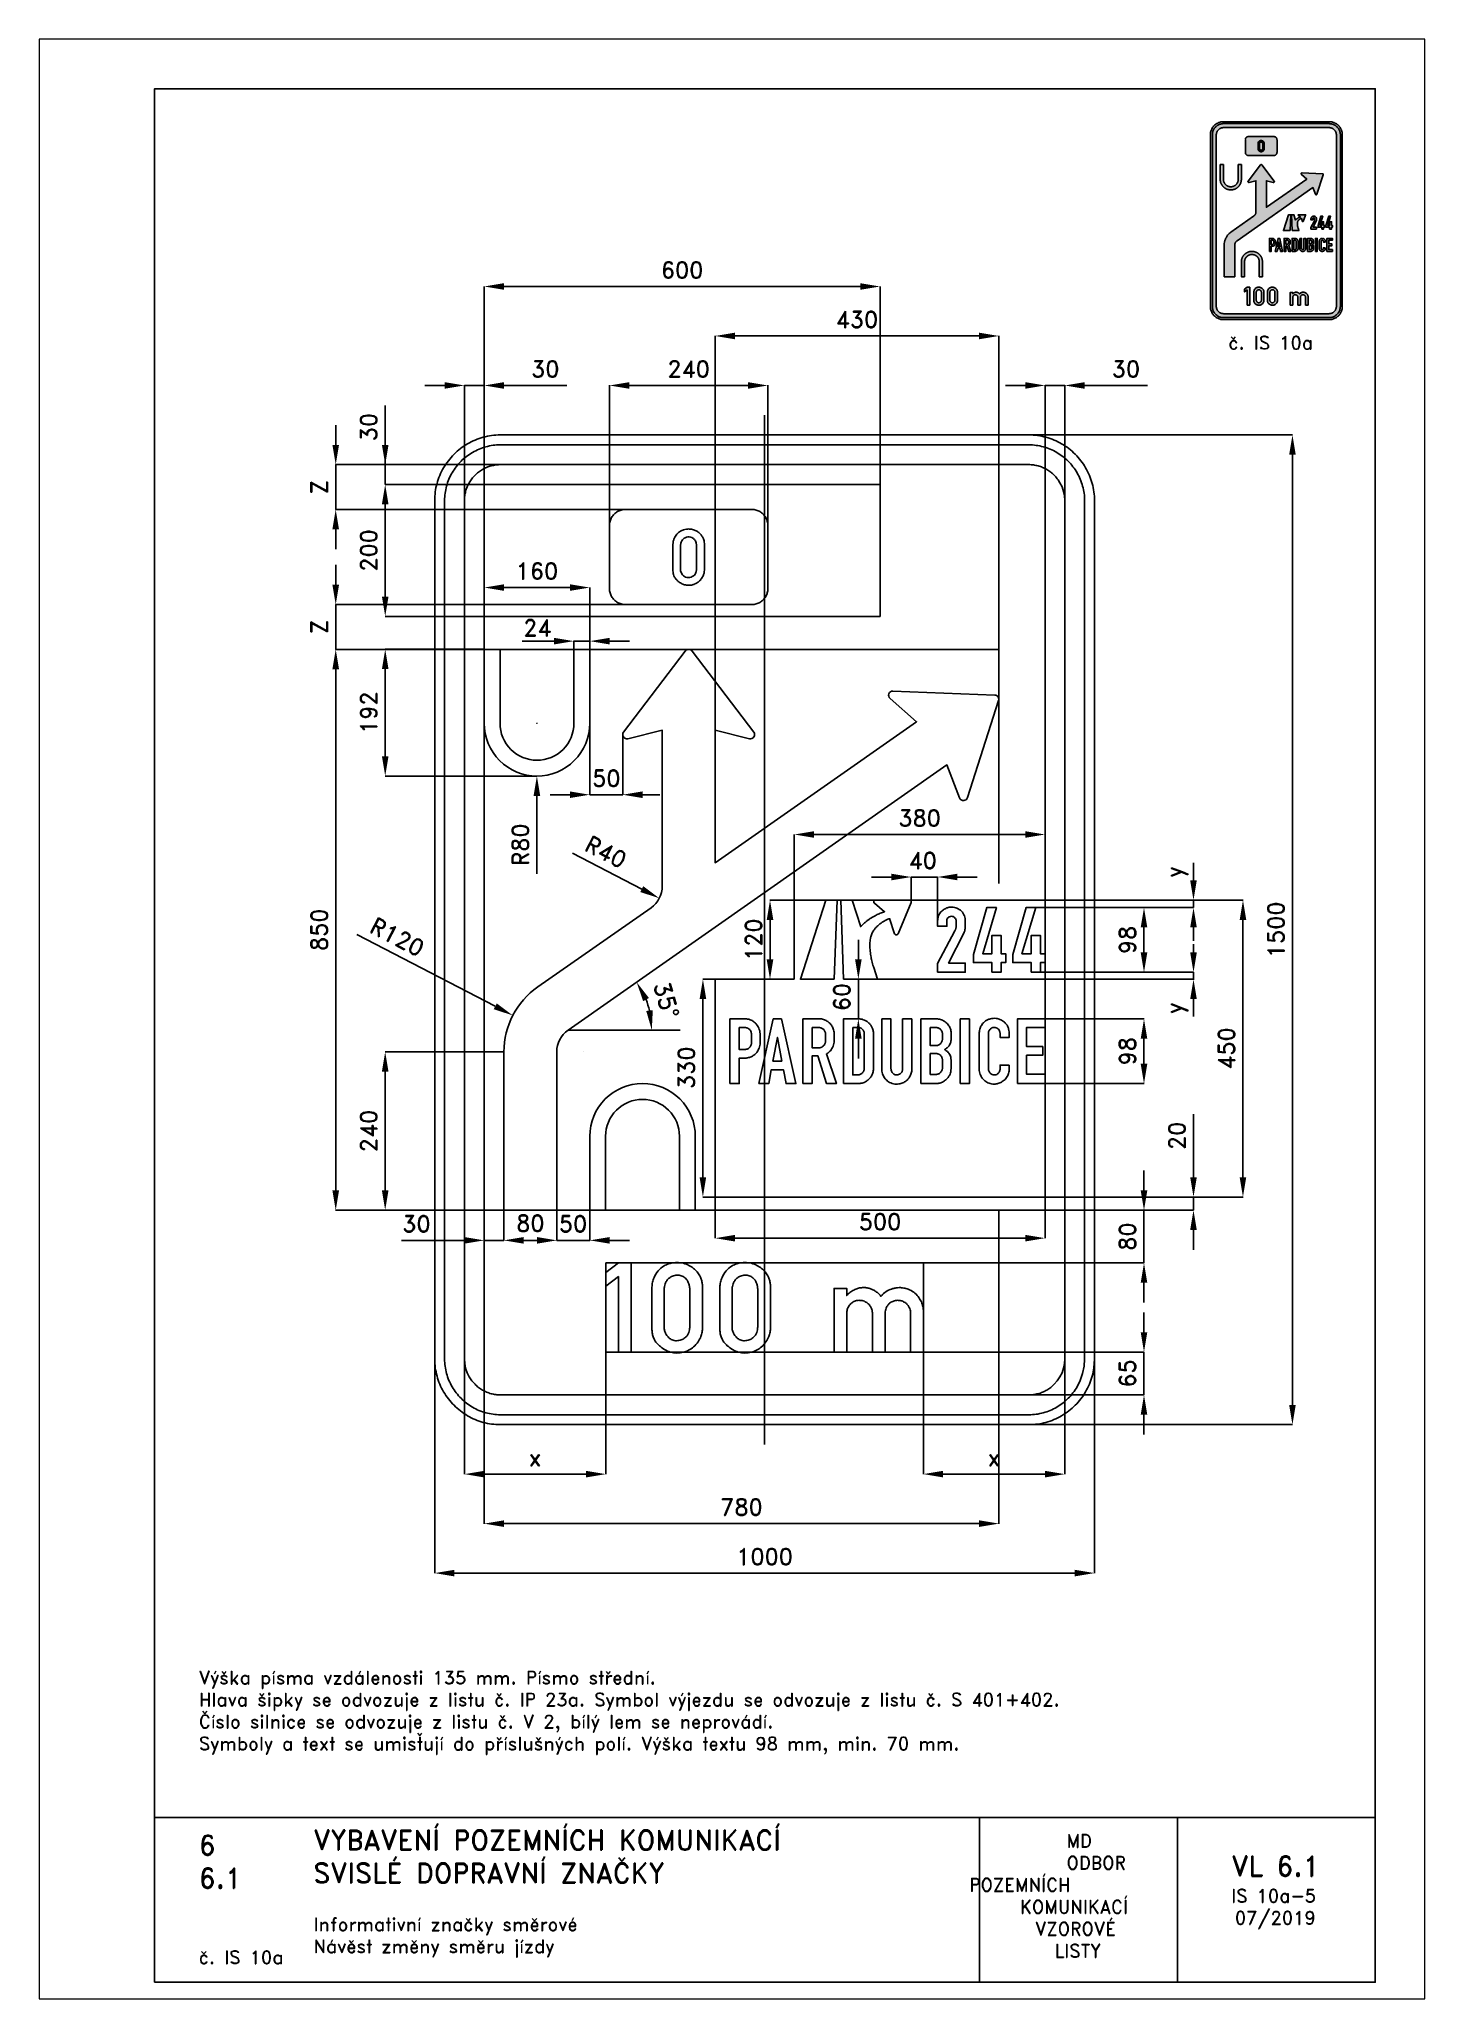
# Paper-space layout 'IS 10a-5' of a CAD drawing. Header units: millimetres. Extents: x 0 to 210, y 0 to 297.
# The model-space entities are those that its viewports show. They can reach past a viewport. Long polylines and large blocks are cut down to what shows.
import ezdxf

# ---------------------------------------------------------------- set-up
doc = ezdxf.new("R2010")
doc.units = ezdxf.units.MM
doc.header["$LTSCALE"] = 5
doc.linetypes.add('ČERCHOVANÁX2', pattern=[2, 1, -0.5, 0, -0.5])
doc.linetypes.add('ČÁRKOVANÁX2', pattern=[1.5, 1, -0.5])
for name, color, linetype in [('Kóty', 2, 'Continuous'), ('Rozpiska', 7, 'Continuous'), ('Značka', 7, 'Continuous')]:
    doc.layers.add(name, color=color, linetype=linetype)
doc.layers.add('Rámeček', color=6, linetype='Continuous', plot=False)
doc.styles.get("Standard").update_dxf_attribs({"font": 'romand.shx', "height": 25})
doc.dimstyles.get("Standard").update_dxf_attribs({"dimtxt": 25, "dimasz": 30, "dimexe": 0.18, "dimexo": 0.0625, "dimgap": 12.5, "dimtad": 1, "dimdec": 0, "dimzin": 0, "dimdsep": 46, "dimtxsty": 'Standard', "dimcen": 0.09, "dimadec": 0, "dimazin": 0, "dimtfac": 1, "dimtdec": 0, "dimtofl": 0, "dimtmove": 0, "dimatfit": 3, "dimfxl": 1, "dimtolj": 1, "dimtzin": 0, "dimarcsym": 0})

psp = doc.layouts.new('IS 10a-5')

# ---------------------------------------------------------------- texts
at = {"layer": 'Rozpiska', "color": 7, "attachment_point": 1}
for s, width, gutter_width, heights, insert, char_height in [('\\pi2.71429;č. IS 10a', 20, 125, [0], (177.5, 252), 2), ('Výška písma vzdálenosti 135 mm. Písmo střední.\\PHlava šipky se odvozuje z listu č. IP 23a. Symbol výjezdu se odvozuje z listu č. S 401+402.{\\H1.83333x; }\\PČíslo silnice se odvozuje z listu č. V 2, bílý lem se neprovádí.{\\H1.84127x; }\\PSymboly a text se umisťují do příslušných polí. Výška textu 98 mm, min. 70 mm.{\\H1.80291x; }', 167.386, 100, [0], (24.2, 49.68), 2), ('6', 149.0422, 100, [0], (24.17, 24.77), 3), ('{\\C6;VYBAVENÍ POZEMNÍCH KOMUNIKACÍ\\P}SVISLÉ DOPRAVNÍ ZNAČKY{\\H1.34524x; }', 149.0422, 100, [0], (41.56, 25.56), 3), ('\\pi14.7414;{\\C6;MD\\P\\pi2.36044;}ODBOR POZEMNÍCH{\\H1.57143x; }\\P\\pi7.69378;KOMUNIKACÍ{\\H1.5x; }\\P\\pi9.97949;{\\C6;VZOROVÉ\\H1.47619x; \\H0.67742x;\\P\\pi12.93187;LISTY\\H1.26984x; }', 33.1018, 100, [0], (140.95, 24.95), 2), ('\\pi1.03113;{\\H1.5x;\\C6;VL 6.1\\P\\pi0.98347;\\H0.66667x;IS 10a-5\\H1.66666x; \\H0.6x;\\P\\pi1.5549;07/2019\\H1.80159x; }', 16.0623, 100, [0], (179.66, 21.61), 2), ('6.1', 149.0422, 100, [0], (24.17, 19.78), 3), ('{\\C6;Informativní značky směrové\\P}Návěst změny směru jízdy{\\H1.83333x; }', 149.0422, 100, [0], (41.56, 12.29), 2), ('{\\C6;č. IS 10a}', 18.3305, 100, [2.67], (24.18, 7.29), 2)]:
    psp.add_mtext_dynamic_manual_height_columns(s, width=width, gutter_width=gutter_width, heights=heights, dxfattribs=dict(at, insert=insert, char_height=char_height))

msp = doc.modelspace()

# ---------------------------------------------------------------- texts
at = {"layer": 'Kóty', "ltscale": 2.5, "char_height": 25, "attachment_point": 5}
for s, insert, rotation in [('\\A1;30', (-600, 761.9), 90), ('\\A1;y', (625, 87.7), 90), ('\\A1;35°', (-148.9, -106.7), 285.9106), ('\\A1;60', (117.1, -101.9), 90), ('\\A1;y', (625, -118.8), 90), ('\\A1;330', (-118.5, -209), 90)]:
    msp.add_mtext(s, dxfattribs=dict(at, insert=insert, rotation=rotation))
for s, insert in [('\\A1;24', (-344.3, 457.7)), ('\\A1;50', (-239.8, 229.7)), ('\\A1;40', (239.6, 105)), ('\\A1;30', (-527.6, -445.7)), ('\\A1;80', (-355, -444.7)), ('\\A1;50', (-290.3, -445.7))]:
    msp.add_mtext(s, dxfattribs=dict(at, insert=insert))

# ---------------------------------------------------------------- blocks, each defined once
blk = doc.blocks.new('*D0')
at = {"layer": 'Defpoints', "color": 0, "transparency": 16777216}
for p in [(240.6, -640), (575, -640), (350.1, -705)]:
    blk.add_point(p, dxfattribs=at)
at = {"layer": 'Kóty', "color": 0, "lineweight": -2, "transparency": 16777216}
for p, q in [((575, -610), (575, -580)), ((240.7, -640), (575.2, -640)), ((350.2, -705), (575.2, -705)), ((575, -735), (575, -765))]:
    blk.add_line(p, q, dxfattribs=at)
at = {"layer": 'Kóty', "color": 0, "transparency": 16777216}
for points in [[(570, -610), (580, -610), (575, -640)], [(570, -735), (580, -735), (575, -705)]]:
    blk.add_solid(points, dxfattribs=at)
at = {"layer": 'Kóty', "color": 0, "transparency": 16777216, "insert": (550, -672.5), "char_height": 25, "attachment_point": 5, "rotation": 90}
blk.add_mtext('\\A1;65', dxfattribs=at)
blk = doc.blocks.new('*D1')
at = {"layer": 'Defpoints', "color": 0, "transparency": 16777216}
for p in [(368.1, 750), (337.4, -750), (800, -750)]:
    blk.add_point(p, dxfattribs=at)
at = {"layer": 'Kóty', "color": 0, "lineweight": -2, "transparency": 16777216}
for p, q in [((368.2, 750), (800.2, 750)), ((800, 720), (800, -720)), ((337.5, -750), (800.2, -750))]:
    blk.add_line(p, q, dxfattribs=at)
at = {"layer": 'Kóty', "color": 0, "transparency": 16777216}
for points in [[(795, 720), (805, 720), (800, 750)], [(795, -720), (805, -720), (800, -750)]]:
    blk.add_solid(points, dxfattribs=at)
at = {"layer": 'Kóty', "color": 0, "transparency": 16777216, "insert": (775, 0), "char_height": 25, "attachment_point": 5, "rotation": 90}
blk.add_mtext('\\A1;1500', dxfattribs=at)
blk = doc.blocks.new('*D2')
at = {"layer": 'Defpoints', "color": 0, "transparency": 16777216}
for p in [(-500, -630.9), (500, -630.9), (500, -975)]:
    blk.add_point(p, dxfattribs=at)
at = {"layer": 'Kóty', "color": 0, "lineweight": -2, "transparency": 16777216}
for p, q in [((-500, -630.9), (-500, -975.2)), ((500, -630.9), (500, -975.2)), ((-470, -975), (470, -975))]:
    blk.add_line(p, q, dxfattribs=at)
at = {"layer": 'Kóty', "color": 0, "transparency": 16777216}
for points in [[(-470, -970), (-470, -980), (-500, -975)], [(470, -970), (470, -980), (500, -975)]]:
    blk.add_solid(points, dxfattribs=at)
at = {"layer": 'Kóty', "color": 0, "transparency": 16777216, "insert": (0, -950), "char_height": 25, "attachment_point": 5}
blk.add_mtext('\\A1;1000', dxfattribs=at)
blk = doc.blocks.new('*D3')
at = {"layer": 'Defpoints', "color": 0, "transparency": 16777216}
for p in [(-425, -425), (355.1, -425), (355.1, -900)]:
    blk.add_point(p, dxfattribs=at)
at = {"layer": 'Kóty', "color": 0, "lineweight": -2, "transparency": 16777216}
for p, q in [((-425, -425.1), (-425, -900.2)), ((355.1, -425.1), (355.1, -900.2)), ((-395, -900), (325.1, -900))]:
    blk.add_line(p, q, dxfattribs=at)
at = {"layer": 'Kóty', "color": 0, "transparency": 16777216}
for points in [[(-395, -895), (-395, -905), (-425, -900)], [(325.1, -895), (325.1, -905), (355.1, -900)]]:
    blk.add_solid(points, dxfattribs=at)
at = {"layer": 'Kóty', "color": 0, "transparency": 16777216, "insert": (-35, -875), "char_height": 25, "attachment_point": 5}
blk.add_mtext('\\A1;780', dxfattribs=at)
blk = doc.blocks.new('*D4')
at = {"layer": 'Defpoints', "color": 0, "transparency": 16777216}
for p in [(355.1, -425), (240.6, -505), (575, -505)]:
    blk.add_point(p, dxfattribs=at)
at = {"layer": 'Kóty', "color": 0, "lineweight": -2, "transparency": 16777216}
for p, q in [((575, -395), (575, -365)), ((355.1, -425), (575.2, -425)), ((240.7, -505), (575.2, -505)), ((575, -535), (575, -565))]:
    blk.add_line(p, q, dxfattribs=at)
at = {"layer": 'Kóty', "color": 0, "transparency": 16777216}
for points in [[(570, -395), (580, -395), (575, -425)], [(570, -535), (580, -535), (575, -505)]]:
    blk.add_solid(points, dxfattribs=at)
at = {"layer": 'Kóty', "color": 0, "transparency": 16777216, "insert": (550, -465), "char_height": 25, "attachment_point": 5, "rotation": 90}
blk.add_mtext('\\A1;80', dxfattribs=at)
blk = doc.blocks.new('*D6')
at = {"layer": 'Defpoints', "color": 0, "ltscale": 2.5, "transparency": 16777216}
for p in [(-575, -185), (-395, -185), (-395, -425)]:
    blk.add_point(p, dxfattribs=at)
at = {"layer": 'Kóty', "color": 0, "lineweight": -2, "ltscale": 2.5, "transparency": 16777216}
for p, q in [((-395.1, -185), (-575.2, -185)), ((-575, -395), (-575, -215)), ((-395.1, -425), (-575.2, -425))]:
    blk.add_line(p, q, dxfattribs=at)
at = {"layer": 'Kóty', "color": 0, "ltscale": 2.5, "transparency": 16777216}
for points in [[(-580, -215), (-570, -215), (-575, -185)], [(-580, -395), (-570, -395), (-575, -425)]]:
    blk.add_solid(points, dxfattribs=at)
at = {"layer": 'Kóty', "color": 0, "ltscale": 2.5, "transparency": 16777216, "insert": (-600, -305), "char_height": 25, "attachment_point": 5, "rotation": 90}
blk.add_mtext('\\A1;240', dxfattribs=at)
blk = doc.blocks.new('*D7')
at = {"layer": 'Defpoints', "color": 0, "ltscale": 2.5, "transparency": 16777216}
for p in [(-381.6, -129.8), (-275, -185)]:
    blk.add_point(p, dxfattribs=at)
at = {"layer": 'Kóty', "color": 0, "lineweight": -2, "ltscale": 2.5, "transparency": 16777216}
for p, q in [((-617.9, -7.3), (-408.2, -116)), ((-275.1, -185), (-274.9, -185)), ((-275, -185.1), (-275, -184.9))]:
    blk.add_line(p, q, dxfattribs=at)
at = {"layer": 'Kóty', "color": 0, "ltscale": 2.5, "transparency": 16777216}
blk.add_solid([(-405.9, -111.6), (-410.5, -120.4), (-381.6, -129.8)], dxfattribs=at)
at = {"layer": 'Kóty', "color": 0, "ltscale": 2.5, "transparency": 16777216, "insert": (-556.7, -10.9), "char_height": 25, "attachment_point": 5, "rotation": 332.6138}
blk.add_mtext('\\A1;R120', dxfattribs=at)
blk = doc.blocks.new('*D8')
at = {"layer": 'Defpoints', "color": 0, "ltscale": 2.5, "transparency": 16777216}
for p in [(175, 975), (-425, 674.999997), (175, 674.999997)]:
    blk.add_point(p, dxfattribs=at)
at = {"layer": 'Kóty', "color": 0, "lineweight": -2, "ltscale": 2.5, "transparency": 16777216}
for p, q in [((-425, 675.062497), (-425, 975.18)), ((-395, 975), (145, 975)), ((175, 675.062497), (175, 975.18))]:
    blk.add_line(p, q, dxfattribs=at)
at = {"layer": 'Kóty', "color": 0, "ltscale": 2.5, "transparency": 16777216}
for points in [[(-395, 980), (-395, 970), (-425, 975)], [(145, 980), (145, 970), (175, 975)]]:
    blk.add_solid(points, dxfattribs=at)
at = {"layer": 'Kóty', "color": 0, "ltscale": 2.5, "transparency": 16777216, "insert": (-125, 1000), "char_height": 25, "attachment_point": 5}
blk.add_mtext('\\A1;600', dxfattribs=at)
blk = doc.blocks.new('*D9')
at = {"layer": 'Defpoints', "color": 0, "ltscale": 2.5, "transparency": 16777216}
for p in [(4.9, 825), (-235.1, 597.9), (4.9, 597.9)]:
    blk.add_point(p, dxfattribs=at)
at = {"layer": 'Kóty', "color": 0, "lineweight": -2, "ltscale": 2.5, "transparency": 16777216}
for p, q in [((-235.1, 597.9), (-235.1, 825.2)), ((-205.1, 825), (-25.1, 825)), ((4.9, 597.9), (4.9, 825.2))]:
    blk.add_line(p, q, dxfattribs=at)
at = {"layer": 'Kóty', "color": 0, "ltscale": 2.5, "transparency": 16777216}
for points in [[(-205.1, 830), (-205.1, 820), (-235.1, 825)], [(-25.1, 830), (-25.1, 820), (4.9, 825)]]:
    blk.add_solid(points, dxfattribs=at)
at = {"layer": 'Kóty', "color": 0, "ltscale": 2.5, "transparency": 16777216, "insert": (-115.1, 850), "char_height": 25, "attachment_point": 5}
blk.add_mtext('\\A1;240', dxfattribs=at)
blk = doc.blocks.new('*D10')
at = {"layer": 'Defpoints', "color": 0, "ltscale": 2.5, "transparency": 16777216}
for p in [(-575, 674.999997), (-425, 674.999997), (-425, 474.999997)]:
    blk.add_point(p, dxfattribs=at)
at = {"layer": 'Kóty', "color": 0, "lineweight": -2, "ltscale": 2.5, "transparency": 16777216}
for p, q in [((-425.0625, 674.999997), (-575.18, 674.999997)), ((-575, 504.999997), (-575, 644.999997)), ((-425.0625, 474.999997), (-575.18, 474.999997))]:
    blk.add_line(p, q, dxfattribs=at)
at = {"layer": 'Kóty', "color": 0, "ltscale": 2.5, "transparency": 16777216}
for points in [[(-580, 644.999997), (-570, 644.999997), (-575, 674.999997)], [(-580, 504.999997), (-570, 504.999997), (-575, 474.999997)]]:
    blk.add_solid(points, dxfattribs=at)
at = {"layer": 'Kóty', "color": 0, "ltscale": 2.5, "transparency": 16777216, "insert": (-600, 574.999997), "char_height": 25, "attachment_point": 5, "rotation": 90}
blk.add_mtext('\\A1;200', dxfattribs=at)
blk = doc.blocks.new('*D11')
at = {"layer": 'Defpoints', "color": 0, "ltscale": 2.5, "transparency": 16777216}
for p in [(-425, 425.1), (-575, 233), (-345, 233)]:
    blk.add_point(p, dxfattribs=at)
at = {"layer": 'Kóty', "color": 0, "lineweight": -2, "ltscale": 2.5, "transparency": 16777216}
for p, q in [((-425.1, 425.1), (-575.2, 425.1)), ((-575, 395.1), (-575, 263)), ((-345.1, 233), (-575.2, 233))]:
    blk.add_line(p, q, dxfattribs=at)
at = {"layer": 'Kóty', "color": 0, "ltscale": 2.5, "transparency": 16777216}
for points in [[(-580, 395.1), (-570, 395.1), (-575, 425.1)], [(-580, 263), (-570, 263), (-575, 233)]]:
    blk.add_solid(points, dxfattribs=at)
at = {"layer": 'Kóty', "color": 0, "ltscale": 2.5, "transparency": 16777216, "insert": (-600, 329.1), "char_height": 25, "attachment_point": 5, "rotation": 90}
blk.add_mtext('\\A1;192', dxfattribs=at)
blk = doc.blocks.new('*D12')
at = {"layer": 'Defpoints', "color": 0, "ltscale": 2.5, "transparency": 16777216}
for p in [(-345, 313), (-345.1, 233)]:
    blk.add_point(p, dxfattribs=at)
at = {"layer": 'Kóty', "color": 0, "lineweight": -2, "ltscale": 2.5, "transparency": 16777216}
for p, q in [((-345.1, 313), (-344.9, 313)), ((-345, 312.9), (-345, 313.1)), ((-345.2, 84.9), (-345.1, 203))]:
    blk.add_line(p, q, dxfattribs=at)
blk.add_arc((-345, 313), 80, 269.8263, 270, dxfattribs=at)
at = {"layer": 'Kóty', "color": 0, "ltscale": 2.5, "transparency": 16777216}
blk.add_solid([(-350.1, 203), (-340.1, 203), (-345.1, 233)], dxfattribs=at)
at = {"layer": 'Kóty', "color": 0, "ltscale": 2.5, "transparency": 16777216, "insert": (-370.1, 129), "char_height": 25, "attachment_point": 5, "rotation": 89.9552}
blk.add_mtext('\\A1;R80', dxfattribs=at)
blk = doc.blocks.new('*D13')
at = {"layer": 'Defpoints', "color": 0, "ltscale": 2.5, "transparency": 16777216}
for p in [(-265, 518.7), (-425, 425.1), (-265, 425)]:
    blk.add_point(p, dxfattribs=at)
at = {"layer": 'Kóty', "color": 0, "lineweight": -2, "ltscale": 2.5, "transparency": 16777216}
for p, q in [((-425, 425.2), (-425, 518.9)), ((-395, 518.7), (-295, 518.7)), ((-265, 425.1), (-265, 518.9))]:
    blk.add_line(p, q, dxfattribs=at)
at = {"layer": 'Kóty', "color": 0, "ltscale": 2.5, "transparency": 16777216}
for points in [[(-395, 523.7), (-395, 513.7), (-425, 518.7)], [(-295, 523.7), (-295, 513.7), (-265, 518.7)]]:
    blk.add_solid(points, dxfattribs=at)
at = {"layer": 'Kóty', "color": 0, "ltscale": 2.5, "transparency": 16777216, "insert": (-345, 543.7), "char_height": 25, "attachment_point": 5}
blk.add_mtext('\\A1;160', dxfattribs=at)
blk = doc.blocks.new('*D14')
at = {"layer": 'Defpoints', "color": 0, "ltscale": 2.5, "transparency": 16777216}
for p in [(-75.1, 900), (355, 425), (-75.1, 302.4)]:
    blk.add_point(p, dxfattribs=at)
at = {"layer": 'Kóty', "color": 0, "lineweight": -2, "ltscale": 2.5, "transparency": 16777216}
for p, q in [((-75.1, 302.5), (-75.1, 900.2)), ((325, 900), (-45.1, 900)), ((355, 425.1), (355, 900.2))]:
    blk.add_line(p, q, dxfattribs=at)
at = {"layer": 'Kóty', "color": 0, "ltscale": 2.5, "transparency": 16777216}
for points in [[(-45.1, 905), (-45.1, 895), (-75.1, 900)], [(325, 905), (325, 895), (355, 900)]]:
    blk.add_solid(points, dxfattribs=at)
at = {"layer": 'Kóty', "color": 0, "ltscale": 2.5, "transparency": 16777216, "insert": (140, 925), "char_height": 25, "attachment_point": 5}
blk.add_mtext('\\A1;430', dxfattribs=at)
blk = doc.blocks.new('*D15')
at = {"layer": 'Defpoints', "color": 0, "ltscale": 2.5, "transparency": 16777216}
for p in [(-195.1, 66.3), (-159.6, 47.9)]:
    blk.add_point(p, dxfattribs=at)
at = {"layer": 'Kóty', "color": 0, "lineweight": -2, "ltscale": 2.5, "transparency": 16777216}
blk.add_line((-291.1, 116), (-186.2, 61.7), dxfattribs=at)
at = {"layer": 'Kóty', "color": 0, "ltscale": 2.5, "transparency": 16777216}
blk.add_solid([(-183.9, 66.1), (-188.5, 57.2), (-159.6, 47.9)], dxfattribs=at)
at = {"layer": 'Kóty', "color": 0, "ltscale": 2.5, "transparency": 16777216, "insert": (-240.5, 117.9), "char_height": 25, "attachment_point": 5, "rotation": 332.6226}
blk.add_mtext('\\A1;R40', dxfattribs=at)
blk = doc.blocks.new('*D16')
at = {"layer": 'Defpoints', "color": 0, "ltscale": 2.5, "transparency": 16777216}
for p in [(425, -135.000157), (425, -233.000157), (575, -233.000157)]:
    blk.add_point(p, dxfattribs=at)
at = {"layer": 'Kóty', "color": 0, "lineweight": -2, "ltscale": 2.5, "transparency": 16777216}
for p, q in [((425.0625, -135.000157), (575.18, -135.000157)), ((575, -165.000157), (575, -203.000157)), ((425.0625, -233.000157), (575.18, -233.000157))]:
    blk.add_line(p, q, dxfattribs=at)
at = {"layer": 'Kóty', "color": 0, "ltscale": 2.5, "transparency": 16777216}
for points in [[(570, -165.000157), (580, -165.000157), (575, -135.000157)], [(570, -203.000157), (580, -203.000157), (575, -233.000157)]]:
    blk.add_solid(points, dxfattribs=at)
at = {"layer": 'Kóty', "color": 0, "ltscale": 2.5, "transparency": 16777216, "insert": (550, -184.000157), "char_height": 25, "attachment_point": 5, "rotation": 90}
blk.add_mtext('\\A1;98', dxfattribs=at)
blk = doc.blocks.new('*D17')
at = {"layer": 'Defpoints', "color": 0, "ltscale": 2.5, "transparency": 16777216}
for p in [(410.9, 33.6), (575, 33.6), (418.1, -64.4)]:
    blk.add_point(p, dxfattribs=at)
at = {"layer": 'Kóty', "color": 0, "lineweight": -2, "ltscale": 2.5, "transparency": 16777216}
for p, q in [((411, 33.6), (575.2, 33.6)), ((575, -34.4), (575, 3.6)), ((418.1, -64.4), (575.2, -64.4))]:
    blk.add_line(p, q, dxfattribs=at)
at = {"layer": 'Kóty', "color": 0, "ltscale": 2.5, "transparency": 16777216}
for points in [[(570, 3.6), (580, 3.6), (575, 33.6)], [(570, -34.4), (580, -34.4), (575, -64.4)]]:
    blk.add_solid(points, dxfattribs=at)
at = {"layer": 'Kóty', "color": 0, "ltscale": 2.5, "transparency": 16777216, "insert": (550, -15.4), "char_height": 25, "attachment_point": 5, "rotation": 90}
blk.add_mtext('\\A1;98', dxfattribs=at)
blk = doc.blocks.new('*D18')
at = {"layer": 'Defpoints', "color": 0, "ltscale": 2.5, "transparency": 16777216}
for p in [(425, 45), (425, -405), (725, -405)]:
    blk.add_point(p, dxfattribs=at)
at = {"layer": 'Kóty', "color": 0, "lineweight": -2, "ltscale": 2.5, "transparency": 16777216}
for p, q in [((425.1, 45), (725.2, 45)), ((725, 15), (725, -375)), ((425.1, -405), (725.2, -405))]:
    blk.add_line(p, q, dxfattribs=at)
at = {"layer": 'Kóty', "color": 0, "ltscale": 2.5, "transparency": 16777216}
for points in [[(720, 15), (730, 15), (725, 45)], [(720, -375), (730, -375), (725, -405)]]:
    blk.add_solid(points, dxfattribs=at)
at = {"layer": 'Kóty', "color": 0, "ltscale": 2.5, "transparency": 16777216, "insert": (700, -180), "char_height": 25, "attachment_point": 5, "rotation": 90}
blk.add_mtext('\\A1;450', dxfattribs=at)
blk = doc.blocks.new('*D19')
at = {"layer": 'Defpoints', "color": 0, "ltscale": 2.5, "transparency": 16777216}
for p in [(-75, -405), (425, -405), (425, -467.4)]:
    blk.add_point(p, dxfattribs=at)
at = {"layer": 'Kóty', "color": 0, "lineweight": -2, "ltscale": 2.5, "transparency": 16777216}
for p, q in [((-75, -405.1), (-75, -467.5)), ((425, -405.1), (425, -467.5)), ((-45, -467.4), (395, -467.4))]:
    blk.add_line(p, q, dxfattribs=at)
at = {"layer": 'Kóty', "color": 0, "ltscale": 2.5, "transparency": 16777216}
for points in [[(-45, -462.4), (-45, -472.4), (-75, -467.4)], [(395, -462.4), (395, -472.4), (425, -467.4)]]:
    blk.add_solid(points, dxfattribs=at)
at = {"layer": 'Kóty', "color": 0, "ltscale": 2.5, "transparency": 16777216, "insert": (175, -442.4), "char_height": 25, "attachment_point": 5}
blk.add_mtext('\\A1;500', dxfattribs=at)
blk = doc.blocks.new('*D20')
at = {"layer": 'Defpoints', "color": 0, "ltscale": 2.5, "transparency": 16777216}
for p in [(455, 825), (425, 45), (455, 45)]:
    blk.add_point(p, dxfattribs=at)
at = {"layer": 'Kóty', "color": 0, "lineweight": -2, "ltscale": 2.5, "transparency": 16777216}
for p, q in [((395, 825), (365, 825)), ((425, 45.1), (425, 825.2)), ((455, 45.1), (455, 825.2)), ((485, 825), (580.5, 825))]:
    blk.add_line(p, q, dxfattribs=at)
at = {"layer": 'Kóty', "color": 0, "ltscale": 2.5, "transparency": 16777216}
for points in [[(395, 830), (395, 820), (425, 825)], [(485, 830), (485, 820), (455, 825)]]:
    blk.add_solid(points, dxfattribs=at)
at = {"layer": 'Kóty', "color": 0, "ltscale": 2.5, "transparency": 16777216, "insert": (547.7, 850), "char_height": 25, "attachment_point": 5}
blk.add_mtext('\\A1;30', dxfattribs=at)
blk = doc.blocks.new('*D21')
at = {"layer": 'Defpoints', "color": 0, "ltscale": 2.5, "transparency": 16777216}
for p in [(8.2, 45), (45, 45), (45, -75)]:
    blk.add_point(p, dxfattribs=at)
at = {"layer": 'Kóty', "color": 0, "lineweight": -2, "ltscale": 2.5, "transparency": 16777216}
for p, q in [((44.9, 45), (8, 45)), ((8.2, -45), (8.2, 15)), ((44.9, -75), (8, -75))]:
    blk.add_line(p, q, dxfattribs=at)
at = {"layer": 'Kóty', "color": 0, "ltscale": 2.5, "transparency": 16777216}
for points in [[(3.2, 15), (13.2, 15), (8.2, 45)], [(3.2, -45), (13.2, -45), (8.2, -75)]]:
    blk.add_solid(points, dxfattribs=at)
at = {"layer": 'Kóty', "color": 0, "ltscale": 2.5, "transparency": 16777216, "insert": (-16.8, -15), "char_height": 25, "attachment_point": 5, "rotation": 90}
blk.add_mtext('\\A1;120', dxfattribs=at)
blk = doc.blocks.new('*D22')
at = {"layer": 'Defpoints', "color": 0, "ltscale": 2.5, "transparency": 16777216}
for p in [(425, 144.4), (45, 45), (425, 45.1)]:
    blk.add_point(p, dxfattribs=at)
at = {"layer": 'Kóty', "color": 0, "lineweight": -2, "ltscale": 2.5, "transparency": 16777216}
for p, q in [((45, 45.1), (45, 144.6)), ((75, 144.4), (395, 144.4)), ((425, 45.1), (425, 144.6))]:
    blk.add_line(p, q, dxfattribs=at)
at = {"layer": 'Kóty', "color": 0, "ltscale": 2.5, "transparency": 16777216}
for points in [[(75, 149.4), (75, 139.4), (45, 144.4)], [(395, 149.4), (395, 139.4), (425, 144.4)]]:
    blk.add_solid(points, dxfattribs=at)
at = {"layer": 'Kóty', "color": 0, "ltscale": 2.5, "transparency": 16777216, "insert": (235, 169.4), "char_height": 25, "attachment_point": 5}
blk.add_mtext('\\A1;380', dxfattribs=at)
blk = doc.blocks.new('*D23')
at = {"layer": 'Defpoints', "color": 0, "ltscale": 2.5, "transparency": 16777216}
for p in [(-650, 425), (-395, 425), (-395, -425)]:
    blk.add_point(p, dxfattribs=at)
at = {"layer": 'Kóty', "color": 0, "lineweight": -2, "ltscale": 2.5, "transparency": 16777216}
for p, q in [((-395.1, 425), (-650.2, 425)), ((-650, -395), (-650, 395)), ((-395.1, -425), (-650.2, -425))]:
    blk.add_line(p, q, dxfattribs=at)
at = {"layer": 'Kóty', "color": 0, "ltscale": 2.5, "transparency": 16777216}
for points in [[(-655, 395), (-645, 395), (-650, 425)], [(-655, -395), (-645, -395), (-650, -425)]]:
    blk.add_solid(points, dxfattribs=at)
at = {"layer": 'Kóty', "color": 0, "ltscale": 2.5, "transparency": 16777216, "insert": (-675, 0), "char_height": 25, "attachment_point": 5, "rotation": 90}
blk.add_mtext('\\A1;850', dxfattribs=at)
blk = doc.blocks.new('*D24')
at = {"layer": 'Defpoints', "color": 0, "ltscale": 2.5, "transparency": 16777216}
for p in [(240.6, -640), (455, -640), (240.6, -825)]:
    blk.add_point(p, dxfattribs=at)
at = {"layer": 'Kóty', "color": 0, "lineweight": -2, "ltscale": 2.5, "transparency": 16777216}
for p, q in [((240.6, -640), (240.6, -825.2)), ((455, -640), (455, -825.2)), ((425, -825), (270.6, -825))]:
    blk.add_line(p, q, dxfattribs=at)
at = {"layer": 'Kóty', "color": 0, "ltscale": 2.5, "transparency": 16777216}
for points in [[(270.6, -820), (270.6, -830), (240.6, -825)], [(425, -820), (425, -830), (455, -825)]]:
    blk.add_solid(points, dxfattribs=at)
at = {"layer": 'Kóty', "color": 0, "ltscale": 2.5, "transparency": 16777216, "insert": (347.8, -800), "char_height": 25, "attachment_point": 5}
blk.add_mtext('\\A1;x', dxfattribs=at)
blk = doc.blocks.new('*D25')
at = {"layer": 'Defpoints', "color": 0, "ltscale": 2.5, "transparency": 16777216}
for p in [(-455, -605.9), (-240.6, -640), (-240.6, -825)]:
    blk.add_point(p, dxfattribs=at)
at = {"layer": 'Kóty', "color": 0, "lineweight": -2, "ltscale": 2.5, "transparency": 16777216}
for p, q in [((-455, -606), (-455, -825.2)), ((-240.6, -640.1), (-240.6, -825.2)), ((-425, -825), (-270.6, -825))]:
    blk.add_line(p, q, dxfattribs=at)
at = {"layer": 'Kóty', "color": 0, "ltscale": 2.5, "transparency": 16777216}
for points in [[(-425, -820), (-425, -830), (-455, -825)], [(-270.6, -820), (-270.6, -830), (-240.6, -825)]]:
    blk.add_solid(points, dxfattribs=at)
at = {"layer": 'Kóty', "color": 0, "ltscale": 2.5, "transparency": 16777216, "insert": (-347.8, -800), "char_height": 25, "attachment_point": 5}
blk.add_mtext('\\A1;x', dxfattribs=at)
blk = doc.blocks.new('*D26')
at = {"layer": 'Defpoints', "color": 0, "ltscale": 2.5, "transparency": 16777216}
for p in [(-425, 825), (-425, 675), (-455, 650)]:
    blk.add_point(p, dxfattribs=at)
at = {"layer": 'Kóty', "color": 0, "lineweight": -2, "ltscale": 2.5, "transparency": 16777216}
for p, q in [((-485, 825), (-515, 825)), ((-455, 650.1), (-455, 825.2)), ((-425, 675.1), (-425, 825.2)), ((-395, 825), (-299.5, 825))]:
    blk.add_line(p, q, dxfattribs=at)
at = {"layer": 'Kóty', "color": 0, "ltscale": 2.5, "transparency": 16777216}
for points in [[(-485, 830), (-485, 820), (-455, 825)], [(-395, 830), (-395, 820), (-425, 825)]]:
    blk.add_solid(points, dxfattribs=at)
at = {"layer": 'Kóty', "color": 0, "ltscale": 2.5, "transparency": 16777216, "insert": (-332.3, 850), "char_height": 25, "attachment_point": 5}
blk.add_mtext('\\A1;30', dxfattribs=at)
blk = doc.blocks.new('*D27')
at = {"layer": 'Defpoints', "color": 0, "ltscale": 2.5, "transparency": 16777216}
for p in [(425.1, -405), (650, -405), (425, -425)]:
    blk.add_point(p, dxfattribs=at)
at = {"layer": 'Kóty', "color": 0, "lineweight": -2, "ltscale": 2.5, "transparency": 16777216}
for p, q in [((650, -375), (650, -279.5)), ((425.1, -405), (650.2, -405)), ((425.1, -425), (650.2, -425)), ((650, -455), (650, -485))]:
    blk.add_line(p, q, dxfattribs=at)
at = {"layer": 'Kóty', "color": 0, "ltscale": 2.5, "transparency": 16777216}
for points in [[(645, -375), (655, -375), (650, -405)], [(645, -455), (655, -455), (650, -425)]]:
    blk.add_solid(points, dxfattribs=at)
at = {"layer": 'Kóty', "color": 0, "ltscale": 2.5, "transparency": 16777216, "insert": (625, -312.3), "char_height": 25, "attachment_point": 5, "rotation": 90}
blk.add_mtext('\\A1;20', dxfattribs=at)
blk = doc.blocks.new('*D28')
at = {"layer": 'Defpoints', "color": 0, "ltscale": 2.5, "transparency": 16777216}
for p in [(-650, 705), (-373.2, 705), (-196.6, 637)]:
    blk.add_point(p, dxfattribs=at)
at = {"layer": 'Kóty', "color": 0, "lineweight": -2, "ltscale": 2.5, "transparency": 16777216}
for p, q in [((-650, 735), (-650, 765)), ((-373.3, 705), (-650.2, 705)), ((-196.7, 637), (-650.2, 637)), ((-650, 607), (-650, 577))]:
    blk.add_line(p, q, dxfattribs=at)
at = {"layer": 'Kóty', "color": 0, "ltscale": 2.5, "transparency": 16777216}
for points in [[(-655, 735), (-645, 735), (-650, 705)], [(-655, 607), (-645, 607), (-650, 637)]]:
    blk.add_solid(points, dxfattribs=at)
at = {"layer": 'Kóty', "color": 0, "ltscale": 2.5, "transparency": 16777216, "insert": (-675, 671), "char_height": 25, "attachment_point": 5, "rotation": 90}
blk.add_mtext('\\A1;Z', dxfattribs=at)
blk = doc.blocks.new('*D29')
at = {"layer": 'Defpoints', "color": 0, "ltscale": 2.5, "transparency": 16777216}
for p in [(-196.1, 493), (-650, 425), (-115.1, 425)]:
    blk.add_point(p, dxfattribs=at)
at = {"layer": 'Kóty', "color": 0, "lineweight": -2, "ltscale": 2.5, "transparency": 16777216}
for p, q in [((-650, 523), (-650, 553)), ((-196.2, 493), (-650.2, 493)), ((-115.2, 425), (-650.2, 425)), ((-650, 395), (-650, 365))]:
    blk.add_line(p, q, dxfattribs=at)
at = {"layer": 'Kóty', "color": 0, "ltscale": 2.5, "transparency": 16777216}
for points in [[(-655, 523), (-645, 523), (-650, 493)], [(-655, 395), (-645, 395), (-650, 425)]]:
    blk.add_solid(points, dxfattribs=at)
at = {"layer": 'Kóty', "color": 0, "ltscale": 2.5, "transparency": 16777216, "insert": (-675, 459), "char_height": 25, "attachment_point": 5, "rotation": 90}
blk.add_mtext('\\A1;Z', dxfattribs=at)

# ---------------------------------------------------------------- dimensions: what is measured, and where the dimension line sits
at = {"layer": 'Kóty', "ltscale": 2.5}
for base, p1, p2, picture, middle in [((175, 975), (-425, 675), (175, 675), '*D8', (-125, 1000)), ((-75.1, 900), (355, 425), (-75.1, 302.4), '*D14', (140, 925)), ((-425, 825), (-455, 650), (-425, 675), '*D26', (-332.3, 850)), ((4.9, 825), (-235.1, 597.9), (4.9, 597.9), '*D9', (-115.1, 850)), ((455, 825), (425, 45), (455, 45), '*D20', (547.7, 850)), ((-265, 518.7), (-425, 425.1), (-265, 425), '*D13', (-345, 543.7)), ((425, 144.4), (45, 45), (425, 45.1), '*D22', (235, 169.4)), ((425, -467.4), (-75, -405), (425, -405), '*D19', (175, -442.4))]:
    dim = msp.add_linear_dim(base=base, p1=p1, p2=p2, dimstyle='Standard', dxfattribs=at)
    dim.commit()
    dim.dimension.update_dxf_attribs({"geometry": picture, "text_midpoint": middle})
for base, p1, p2, picture, middle in [((-650, 705), (-196.6, 637), (-373.2, 705), '*D28', (-675, 671)), ((-650, 425), (-196.1, 493), (-115.1, 425), '*D29', (-675, 459))]:
    dim = msp.add_linear_dim(base=base, p1=p1, p2=p2, angle=90, text='Z', dimstyle='Standard', dxfattribs=at)
    dim.commit()
    dim.dimension.update_dxf_attribs({"geometry": picture, "text_midpoint": middle})
at = {"layer": 'Kóty'}
for base, p1, p2, picture, middle in [((800, -750), (368.1, 750), (337.4, -750), '*D1', (775, 0)), ((575, -505), (355.1, -425), (240.6, -505), '*D4', (550, -465)), ((575, -640), (350.1, -705), (240.6, -640), '*D0', (550, -672.5))]:
    dim = msp.add_linear_dim(base=base, p1=p1, p2=p2, angle=90, dimstyle='Standard', dxfattribs=at)
    dim.commit()
    dim.dimension.update_dxf_attribs({"geometry": picture, "text_midpoint": middle})
at = {"layer": 'Kóty', "ltscale": 2.5}
for base, p1, p2, picture, middle in [((-575, 675), (-425, 475), (-425, 675), '*D10', (-600, 575)), ((-650, 425), (-395, -425), (-395, 425), '*D23', (-675, 0)), ((-575, 233), (-425, 425.1), (-345, 233), '*D11', (-600, 329.1)), ((8.2, 45), (45, -75), (45, 45), '*D21', (-16.8, -15)), ((575, 33.6), (418.1, -64.4), (410.9, 33.6), '*D17', (550, -15.4)), ((725, -405), (425, 45), (425, -405), '*D18', (700, -180)), ((575, -233), (425, -135), (425, -233), '*D16', (550, -184)), ((-575, -185), (-395, -425), (-395, -185), '*D6', (-600, -305)), ((650, -405), (425, -425), (425.1, -405), '*D27', (625, -312.3))]:
    dim = msp.add_linear_dim(base=base, p1=p1, p2=p2, angle=90, dimstyle='Standard', dxfattribs=at)
    dim.commit()
    dim.dimension.update_dxf_attribs({"geometry": picture, "text_midpoint": middle})
dim = msp.add_radius_dim(center=(-345, 313), mpoint=(-345.1, 233), dimstyle='Standard', dxfattribs=at)
dim.commit()
dim.dimension.update_dxf_attribs({"geometry": '*D12', "text_midpoint": (-370.1, 129)})
for center, mpoint, picture, middle in [((-195.1, 66.3), (-159.6, 47.9), '*D15', (-252, 95.7)), ((-275, -185), (-381.6, -129.8), '*D7', (-568.2, -33.1))]:
    dim = msp.add_radius_dim(center=center, mpoint=mpoint, dimstyle='Standard', dxfattribs=at)
    dim.commit()
    dim.dimension.update_dxf_attribs({"geometry": picture, "text_midpoint": middle, "dimtype": 164})
at = {"layer": 'Kóty'}
for base, p1, p2, picture, middle in [((355.1, -900), (-425, -425), (355.1, -425), '*D3', (-35, -875)), ((500, -975), (-500, -630.9), (500, -630.9), '*D2', (0, -950))]:
    dim = msp.add_linear_dim(base=base, p1=p1, p2=p2, dimstyle='Standard', dxfattribs=at)
    dim.commit()
    dim.dimension.update_dxf_attribs({"geometry": picture, "text_midpoint": middle})
at = {"layer": 'Kóty', "ltscale": 2.5}
for base, p1, p2, picture, middle in [((-240.6, -825), (-455, -605.9), (-240.6, -640), '*D25', (-347.8, -800)), ((240.6, -825), (455, -640), (240.6, -640), '*D24', (347.8, -800))]:
    dim = msp.add_linear_dim(base=base, p1=p1, p2=p2, text='x', dimstyle='Standard', dxfattribs=at)
    dim.commit()
    dim.dimension.update_dxf_attribs({"geometry": picture, "text_midpoint": middle})

# ---------------------------------------------------------------- linework, layer by layer
at = {"layer": 'Kóty', "ltscale": 2.5}
for p, q in [((-575, 675), (-575, 794.6)), ((-392.9, 705), (-575.2, 705)), ((-401.1, 675), (-575.2, 675)), ((-575, 645), (-575, 615)), ((-319, 437.5), (-367.3, 437.5)), ((-289, 425.1), (-289, 437.7)), ((-265, 425.1), (-265, 437.7)), ((-235, 437.5), (-205, 437.5)), ((-265, 317.3), (-265, 204.5)), ((-215, 295.7), (-215, 204.5)), ((-295, 204.7), (-325, 204.7)), ((-158.7, 204.7), (-185, 204.7)), ((650, 101.6), (650, 75)), ((162.2, 80), (192.2, 80)), ((222.2, 41.8), (222.2, 80.2)), ((262.2, 5.5), (262.2, 80.2)), ((292.2, 80), (322.2, 80)), ((409.4, 45), (650.2, 45)), ((409.4, 33.6), (650.2, 33.6)), ((650, 3.6), (650, -16.6)), ((142.1, -15), (142.1, -45)), ((650, -34.4), (650, -21.6)), ((-75.1, -75), (-93.6, -75)), ((131.3, -75), (142.3, -75)), ((171.1, -75), (650.2, -75)), ((418.2, -64.4), (650.2, -64.4)), ((-93.5, -375), (-93.5, -105)), ((650, -105), (650, -131.6)), ((131.3, -135), (142.3, -135)), ((142.1, -165), (142.1, -195)), ((-75.1, -405), (-93.6, -405)), ((-425, -425.1), (-425, -470.9)), ((-395, -425.1), (-395, -470.9)), ((-315, -425.1), (-315, -470.9)), ((-265, -425.1), (-265, -470.9)), ((-455, -470.7), (-550.5, -470.7)), ((-345, -470.7), (-375, -470.7)), ((-365, -470.7), (-335, -470.7)), ((-205, -470.7), (-235, -470.7)), ((-455, -618.6), (-455, -825.2))]:
    msp.add_line(p, q, dxfattribs=at)
at = {"layer": 'Kóty'}
msp.add_line((455, -640), (455, -825), dxfattribs=at)
at = {"layer": 'Kóty', "ltscale": 2.5}
for points in [[(-455, 825), (-425.1, 825)], [(425, 825), (455, 825)], [(-650, 637), (-650, 705)], [(-650, 425), (-650, 493)], [(-289, 437.5), (-265, 437.5)], [(-265, 204.7), (-215, 204.7)], [(222.2, 80), (262.2, 80)], [(650, 33.6), (650, 45)], [(142.1, -135), (142.1, -75)], [(650, -75.8), (650, -64.4)], [(-297.9, -152.2), (-128.1, -152.2)], [(650, -425), (650, -405)], [(-425, -470.7), (-395, -470.7)], [(-315, -470.7), (-265, -470.7)]]:
    msp.add_lwpolyline(points, dxfattribs=at)
at = {"layer": 'Kóty'}
for points in [[(575, -505), (575, -425)], [(575, -705), (575, -640)]]:
    msp.add_lwpolyline(points, dxfattribs=at)
at = {"layer": 'Kóty', "ltscale": 2.5}
msp.add_arc((-297.9, -152.2), 127, 13.5616, 21.4384, dxfattribs=at)
for points in [[(-580, 735), (-570, 735), (-575, 705)], [(-580, 645), (-570, 645), (-575, 675)], [(-319, 442.5), (-319, 432.5), (-289, 437.5)], [(-235, 442.5), (-235, 432.5), (-265, 437.5)], [(-295, 209.7), (-295, 199.7), (-265, 204.7)], [(-185, 209.7), (-185, 199.7), (-215, 204.7)], [(192.2, 85), (192.2, 75), (222.2, 80)], [(292.2, 85), (292.2, 75), (262.2, 80)], [(645, 75), (655, 75), (650, 45)], [(645, 3.6), (655, 3.6), (650, 33.6)], [(137.1, -45), (147.1, -45), (142.1, -75)], [(645, -34.4), (655, -34.4), (650, -64.4)], [(-184.1, -108.2), (-175.3, -103.4), (-193.9, -79.4)], [(-98.5, -105), (-88.5, -105), (-93.5, -75)], [(645, -105), (655, -105), (650, -75)], [(-169.5, -121.9), (-179.4, -123), (-170.9, -152.2)], [(137.1, -165), (147.1, -165), (142.1, -135)], [(-98.5, -375), (-88.5, -375), (-93.5, -405)], [(-455, -465.7), (-455, -475.7), (-425, -470.7)], [(-365, -465.7), (-365, -475.7), (-395, -470.7)], [(-345, -465.7), (-345, -475.7), (-315, -470.7)], [(-235, -465.7), (-235, -475.7), (-265, -470.7)]]:
    msp.add_solid(points, dxfattribs=at)
at = {"layer": 'Značka', "color": 6, "linetype": 'ČERCHOVANÁX2', "ltscale": 5}
msp.add_lwpolyline([(0, -780), (0, 780)], dxfattribs=at)
at = {"layer": 'Značka', "color": 5}
for points in [[(-400, -750), (-400.4, -750), (-400.8, -750, -0.03218), (-413.7, -749.1, -0.035447), (-426.4, -746.5, -0.036269), (-438.7, -742.3, -0.034413), (-450.2, -736.5, -0.033724), (-461, -729.3, -0.034096), (-470.7, -720.7, -0.034201), (-479.3, -711, -0.034242), (-486.5, -700.2, -0.034027), (-492.3, -688.7, -0.033407), (-496.5, -676.4, -0.034138), (-499.1, -663.7, -0.036736), (-500, -650.8), (-500, -650.4), (-500, -650), (-500, 650), (-500, 650.4), (-500, 650.8, -0.032199), (-499.1, 663.7, -0.035434), (-496.5, 676.4, -0.036246), (-492.3, 688.7, -0.034408), (-486.5, 700.2, -0.03372), (-479.3, 711, -0.034084), (-470.7, 720.7, -0.034214), (-461, 729.3, -0.034232), (-450.2, 736.5, -0.034051), (-438.7, 742.3, -0.033413), (-426.4, 746.5, -0.034126), (-413.7, 749.1, -0.036746), (-400.8, 750), (-400.4, 750), (-400, 750), (400, 750), (400.4, 750), (400.8, 750, -0.032171), (413.7, 749.1, -0.035444), (426.4, 746.5, -0.036278), (438.7, 742.3, -0.034417), (450.2, 736.5, -0.033715), (461, 729.3, -0.034079), (470.7, 720.7, -0.034187), (479.3, 711, -0.03426), (486.5, 700.2, -0.034014), (492.3, 688.7, -0.033389), (496.5, 676.4, -0.034103), (499.1, 663.7, -0.036699), (500, 650.8), (500, 650.4), (500, 650), (500, -650), (500, -650.4), (500, -650.8), (499.1, -663.7, -0.035396), (496.5, -676.4, -0.036246), (492.3, -688.7, -0.034407), (486.5, -700.2, -0.033692), (479.3, -711, -0.034079), (470.7, -720.7, -0.034227), (461, -729.3, -0.034227), (450.2, -736.5, -0.034044), (438.6, -742.3, -0.033411), (426.4, -746.5, -0.034138), (413.7, -749.1, -0.036742), (400.8, -750, -0.00088), (400.4, -750), (400, -750), (-400, -750)], [(-400, -735), (-400.3, -735), (-400.7, -735, -0.03218), (-411.6, -734.2, -0.035444), (-422.4, -732, -0.036264), (-432.9, -728.5, -0.034414), (-442.7, -723.5, -0.03373), (-451.8, -717.4, -0.034078), (-460.1, -710.1, -0.034203), (-467.4, -701.9, -0.03421), (-473.5, -692.7, -0.034032), (-478.4, -682.9, -0.03343), (-482, -672.4, -0.034153), (-484.3, -661.6, -0.036756), (-485, -650.7), (-485, -650.3), (-485, -650), (-485, 650), (-485, 650.3), (-485, 650.7, -0.032175), (-484.2, 661.6, -0.03544), (-482, 672.4, -0.036282), (-478.5, 682.9, -0.034427), (-473.5, 692.7, -0.033712), (-467.4, 701.8, -0.034106), (-460.1, 710.1, -0.034205), (-451.9, 717.4, -0.034218), (-442.7, 723.5, -0.034037), (-432.8, 728.4, -0.033414), (-422.4, 732, -0.034119), (-411.6, 734.3, -0.036747), (-400.7, 735), (-400.3, 735), (-400, 735), (400, 735), (400.3, 735), (400.7, 735, -0.032173), (411.6, 734.2, -0.03544), (422.4, 732, -0.036264), (432.9, 728.5, -0.034392), (442.7, 723.5, -0.033741), (451.9, 717.4, -0.034102), (460.1, 710.1, -0.03422), (467.4, 701.9, -0.034175), (473.5, 692.7, -0.034047), (478.4, 682.8, -0.033428), (482, 672.4, -0.034198), (484.3, 661.6, -0.036779), (485, 650.7), (485, 650.3), (485, 650), (485, -650), (485, -650.3), (485, -650.7), (484.2, -661.6), (482, -672.4), (478.5, -682.9), (473.5, -692.7, -0.033691), (467.4, -701.9, -0.034079), (460.1, -710.1, -0.034232), (451.9, -717.4, -0.034207), (442.7, -723.5, -0.034029), (432.9, -728.4, -0.033433), (422.4, -732, -0.034131), (411.6, -734.3, -0.036744), (400.7, -735, -0.000888), (400.3, -735), (400, -735), (-400, -735)], [(-400, -705), (400, -705), (400.2, -705), (400.4, -705, 0.032178), (407.5, -704.5, 0.035432), (414.5, -703.1, 0.036276), (421.3, -700.8, 0.03445), (427.6, -697.6, 0.03373), (433.6, -693.6), (438.9, -688.9), (443.6, -683.6), (447.6, -677.6), (450.8, -671.3), (453.1, -664.5), (454.5, -657.5), (455, -650.4), (455, -650.2), (455, -650), (455, 650), (455, 650.2), (455, 650.4), (454.5, 657.5), (453.1, 664.5), (450.8, 671.3), (447.6, 677.6, 0.033682), (443.6, 683.5, 0.034088), (438.9, 688.9, 0.034173), (433.6, 693.6, 0.034196), (427.6, 697.6, 0.034078), (421.3, 700.8, 0.033414), (414.5, 703, 0.034122), (407.5, 704.5, 0.036736), (400.4, 705), (400.2, 705), (400, 705), (-400, 705), (-400.2, 705), (-400.4, 705, 0.032204), (-407.5, 704.5, 0.035473), (-414.5, 703, 0.036275), (-421.3, 700.8, 0.034429), (-427.6, 697.6, 0.033729), (-433.6, 693.6, 0.034102), (-438.9, 688.9, 0.034244), (-443.6, 683.5, 0.034202), (-447.6, 677.6, 0.034015), (-450.8, 671.3, 0.033441), (-453.1, 664.5, 0.034173), (-454.5, 657.5, 0.03676), (-455, 650.4), (-455, 650.2), (-455, 650), (-455, -650), (-455, -650.2), (-455, -650.4), (-454.5, -657.5), (-453.1, -664.5), (-450.8, -671.3), (-447.6, -677.6), (-443.6, -683.6), (-438.9, -688.9, 0.034201), (-433.6, -693.6, 0.034224), (-427.6, -697.6, 0.034056), (-421.3, -700.7, 0.03342), (-414.5, -703.1, 0.034122), (-407.5, -704.5, 0.036743), (-400.4, -705), (-400.2, -705), (-400, -705)], [(-211.1, 493), (-211.2, 493), (-211.3, 493, -0.03218), (-214.4, 493.2, -0.035443), (-217.4, 493.9, -0.036267), (-220.4, 494.8, -0.034421), (-223.1, 496.2, -0.033721), (-225.7, 498, -0.034085), (-228.1, 500, -0.034209), (-230.1, 502.4, -0.034229), (-231.8, 504.9, -0.034044), (-233.2, 507.7, -0.033412), (-234.2, 510.7, -0.034127), (-234.9, 513.7, -0.036745), (-235.1, 516.8), (-235.1, 516.9), (-235.1, 517), (-235.1, 613), (-235.1, 613.1), (-235.1, 613.2, -0.03218), (-234.9, 616.3, -0.035443), (-234.2, 619.3, -0.036267), (-233.2, 622.3, -0.034421), (-231.8, 625.1, -0.033721), (-230.1, 627.6, -0.034085), (-228.1, 630, -0.034209), (-225.7, 632, -0.034229), (-223.1, 633.8, -0.034044), (-220.4, 635.1, -0.033412), (-217.4, 636.1, -0.034127), (-214.4, 636.8, -0.036745), (-211.3, 637), (-211.2, 637), (-211.1, 637), (-19.1, 637), (-19, 637), (-18.9, 637, -0.03218), (-15.8, 636.8, -0.035443), (-12.8, 636.1, -0.036267), (-9.8, 635.2, -0.034421), (-7, 633.8, -0.033721), (-4.5, 632, -0.034085), (-2.1, 630, -0.034209), (-0.1, 627.6, -0.034229), (1.7, 625.1, -0.034044), (3.1, 622.3, -0.033412), (4.1, 619.3, -0.034127), (4.7, 616.3, -0.036745), (4.9, 613.2), (4.9, 613.1), (4.9, 613), (4.9, 517), (4.9, 516.9), (4.9, 516.8, -0.03218), (4.7, 513.7, -0.035443), (4.1, 510.7, -0.036267), (3.1, 507.7, -0.034421), (1.7, 504.9, -0.033721), (-0.1, 502.4, -0.034085), (-2.1, 500, -0.034209), (-4.5, 498, -0.034229), (-7, 496.2, -0.034044), (-9.8, 494.9, -0.033412), (-12.8, 493.9, -0.034127), (-15.8, 493.2, -0.036745), (-18.9, 493), (-19, 493), (-19.1, 493), (-211.1, 493)], [(-138.9, 582.7), (-138.9, 583.4, -0.005947), (-138.9, 584.2, -0.049019), (-138.4, 588.8, -0.049992), (-136.9, 593.2, -0.079537), (-133.1, 599.5, -0.089087), (-127.4, 604.2, -0.059796), (-123, 606.3, -0.052018), (-118.4, 607.3, -0.062017), (-112.2, 607.3, -0.0645), (-106.3, 605.7, -0.055438), (-101.7, 603.5, -0.055485), (-97.8, 600.2, -0.051112), (-94.9, 596.7, -0.054897), (-92.8, 592.7, -0.045234), (-91.7, 589.3, -0.045981), (-91.3, 585.7, -0.0123), (-91.2, 584.4, -0.004103), (-91.3, 583.2), (-91.3, 546.6), (-91.3, 545.8, -0.006906), (-91.3, 545.1, -0.051777), (-91.8, 540.7, -0.049693), (-93.3, 536.5, -0.066796), (-96.4, 531.3, -0.065906), (-100.8, 527, -0.061099), (-105.5, 524.1, -0.064143), (-110.8, 522.5, -0.069662), (-116.9, 522.2, -0.067451), (-122.9, 523.5, -0.056809), (-127.7, 525.8, -0.049588), (-131.9, 529, -0.048055), (-135.1, 532.5, -0.06588), (-137.4, 536.5, -0.054767), (-138.5, 540.2, -0.042362), (-138.9, 544.1, -0.009254), (-138.9, 545.3, -0.003103), (-138.9, 546.6), (-138.9, 582.7)], [(-127.4, 582.7), (-127.4, 546.6), (-127.4, 546.1, 0.009635), (-127.4, 545.6, 0.07387), (-126.8, 542.5, 0.059521), (-125.4, 539.5, 0.070725), (-123, 536.6, 0.09458), (-119.9, 534.5, 0.108402), (-115.7, 533.7, 0.087553), (-111.3, 534.5, 0.078159), (-107.9, 536.3, 0.088168), (-105.3, 539, 0.061769), (-104.1, 541.3, 0.061186), (-103.5, 543.8, 0.025182), (-103.3, 545.2, 0.008386), (-103.3, 546.6), (-103.3, 582.7, 0.005497), (-103.4, 583.9, 0.016502), (-103.5, 585, 0.058317), (-104.3, 588, 0.064725), (-105.8, 590.7, 0.088091), (-108.7, 593.6, 0.09789), (-112.3, 595.2, 0.099844), (-116.4, 595.5, 0.088272), (-120.4, 594.2, 0.074159), (-123.3, 592.2, 0.075675), (-125.4, 589.5, 0.052597), (-126.5, 587.3, 0.046075), (-127.1, 584.8, 0.014324), (-127.3, 583.8, 0.004786), (-127.4, 582.7)], [(119.8, -75), (115.4, 45), (132.6, 45), (145.6, 4.6, -0.00052), (146, 5, -0.00156), (146.5, 5.5, -0.014816), (149.7, 8.8, -0.015522), (153.1, 11.8, -0.014803), (156.5, 14.5, -0.014248), (160, 17, -0.014107), (163.7, 19.3, -0.014422), (167.4, 21.4, -0.011451), (170.5, 23, -0.01096), (173.7, 24.4, -0.012106), (177.1, 25.7, -0.013496), (180.6, 26.9), (181.3, 27.1), (181.9, 27.3), (166.4, 40.3), (166.4, 40.3), (166.4, 40.3, -0.01999), (166.2, 40.5, -0.024538), (166.1, 40.7, -0.024319), (165.9, 40.9, -0.022432), (165.8, 41.1, -0.021674), (165.7, 41.3, -0.022023), (165.7, 41.5, -0.017952), (165.6, 41.7, -0.018176), (165.6, 41.8, -0.019295), (165.5, 42, -0.018881), (165.5, 42.2), (165.5, 42.3), (165.5, 42.3), (165.5, 42.4), (165.5, 42.4), (165.5, 42.6), (165.6, 42.7, -0.029699), (165.6, 43, -0.031453), (165.7, 43.3, -0.041621), (165.9, 43.7, -0.041085), (166.2, 44, -0.040527), (166.4, 44.3, -0.04046), (166.8, 44.6, -0.032598), (167.1, 44.7, -0.031704), (167.4, 44.9, -0.036133), (167.7, 45, -0.041044), (168.1, 45), (168.2, 45), (168.2, 45), (219.5, 45), (219.6, 45), (219.7, 45, -0.044672), (220.1, 44.9, -0.045657), (220.6, 44.8, -0.042295), (220.9, 44.6, -0.040554), (221.3, 44.4, -0.039807), (221.6, 44.1, -0.040888), (221.8, 43.8, -0.033174), (222, 43.5, -0.031882), (222.1, 43.2, -0.041625), (222.2, 42.7, -0.045519), (222.2, 42.3), (222.2, 42.2), (222.2, 42), (222.2, 41.9), (222.2, 41.8), (222.2, 41.7), (222.2, 41.6), (222.1, 41.5), (222.1, 41.4), (222.1, 41.4, -0.014583), (222, 41.3), (222, 41.3), (222, 41.2), (202.2, -6.1), (202.1, -6.1), (202.1, -6.1, -0.033485), (202, -6.4, -0.034239), (201.8, -6.7, -0.031827), (201.6, -7, -0.03043), (201.3, -7.2, -0.029929), (201.1, -7.3, -0.030597), (200.8, -7.5, -0.024866), (200.5, -7.6, -0.024553), (200.3, -7.6, -0.026414), (200, -7.7, -0.026849), (199.8, -7.7), (199.7, -7.7), (199.7, -7.7), (199.6, -7.7), (199.6, -7.7), (199.5, -7.7), (199.4, -7.7, -0.024469), (199.1, -7.7, -0.025068), (198.9, -7.6, -0.033046), (198.6, -7.5, -0.032638), (198.3, -7.3, -0.032476), (198, -7.1, -0.032798), (197.7, -6.9, -0.026052), (197.6, -6.7, -0.024846), (197.4, -6.5, -0.028123), (197.3, -6.2, -0.032298), (197.1, -6), (197.1, -5.9), (197.1, -5.9), (189.5, 16.9), (188.8, 16.7, 0.002386), (188.1, 16.4, 0.022516), (183.6, 14.4, 0.024405), (179.3, 12, 0.023307), (175.6, 9.6, 0.023929), (172.2, 6.7, 0.024394), (169.2, 3.8, 0.027814), (166.5, 0.6, 0.02282), (164.7, -2, 0.023861), (163.2, -4.7, 0.027919), (161.9, -7.6, 0.03533), (160.9, -10.6, 0.005067), (160.8, -11.2), (160.7, -11.7), (160.6, -12.2), (160.5, -12.7), (160.4, -13.2, 0.020217), (159.9, -17.3, 0.017004), (159.6, -21.5, 0.015133), (159.6, -25.8, 0.012804), (159.9, -30.1, 0.012178), (160.3, -34.8, 0.011444), (161, -39.4, 0.008893), (161.7, -43.3, 0.008026), (162.6, -47.2, 0.008851), (163.6, -51.4, 0.009902), (164.8, -55.5), (165.1, -56.3), (165.3, -57), (171, -75), (119.8, -75)], [(262.2, -64.4), (262.2, -51.3), (288.4, -1.4, 0.005957), (288.8, -0.7, 0.018003), (289.1, 0, 0.025187), (289.5, 0.9, 0.013149), (289.8, 1.9, 0.017072), (290, 2.8, 0.037923), (290.2, 3.8, 0.013931), (290.2, 4.2), (290.2, 4.5), (290.2, 13.7, 0.005502), (290.2, 14.1, 0.016612), (290.1, 14.6, 0.081981), (289.6, 16.3, 0.063941), (288.5, 17.8, 0.07765), (286.8, 19.4, 0.090372), (284.6, 20.3, 0.119793), (281.5, 20.3, 0.119963), (278.7, 18.9, 0.10541), (276.9, 16.8, 0.117472), (276.2, 14.3, 0.013231), (276.2, 13.9), (276.2, 13.6), (276.2, 5.4), (262.2, 5.4), (262.2, 14.3), (262.3, 14.7), (262.3, 15.2, -0.043387), (262.8, 18.4, -0.044623), (263.8, 21.5, -0.083929), (267.3, 27, -0.078531), (272.3, 31.2, -0.063905), (277, 33.5, -0.067317), (282, 34.4, -0.100456), (289.7, 33.4, -0.097007), (296.7, 29.5, -0.102913), (302.1, 22.9, -0.12668), (304.2, 15, -0.006018), (304.2, 14.6), (304.2, 14.1), (304.2, 4.5), (304.2, 4.1), (304.2, 3.8, -0.021202), (304, 2.1, -0.012388), (303.7, 0.5, -0.01636), (303.3, -1.5, -0.029104), (302.7, -3.5), (302.6, -3.7), (302.4, -4), (278.9, -50.4), (304.2, -50.4), (304.2, -64.4), (262.2, -64.4)], [(-52.5, -233), (-52.5, -135), (-28.6, -135), (-28.1, -135), (-27.6, -135.1, -0.041201), (-23.9, -135.7, -0.044728), (-20.3, -137, -0.06611), (-15.6, -139.9, -0.06454), (-11.7, -143.9, -0.047097), (-9.5, -147.3, -0.04836), (-8, -150.9, -0.025777), (-7.4, -153.2, -0.018611), (-7, -155.6), (-7, -156.1), (-6.9, -156.6), (-6.9, -172.7), (-6.9, -172.9), (-6.9, -173.2, -0.064526), (-7.5, -177.2, -0.047072), (-9, -181.1, -0.058887), (-12, -185.9, -0.069989), (-16.1, -189.9, -0.063391), (-20.6, -192.5, -0.051444), (-25.7, -194.1, -0.014964), (-26.8, -194.3, -0.02312), (-28, -194.4, -0.01047), (-28.7, -194.5), (-29.3, -194.5), (-38.5, -194.5), (-38.5, -233), (-52.5, -233)], [(-38.6, -148.2), (-38.6, -181.3), (-29.8, -181.3), (-29.3, -181.3, 0.009423), (-28.9, -181.3, 0.069208), (-26.6, -180.8, 0.066882), (-24.4, -179.7, 0.062182), (-22.7, -178.3, 0.060164), (-21.4, -176.5, 0.056607), (-20.5, -174.6, 0.060594), (-20.1, -172.6), (-20.1, -172.3), (-20.1, -172), (-20.1, -157.2), (-20.1, -156.7, 0.011121), (-20.2, -156.2, 0.071263), (-20.9, -153.8, 0.071709), (-22.2, -151.7, 0.076362), (-24.2, -149.9, 0.073137), (-26.7, -148.7, 0.032712), (-27.7, -148.4, 0.036768), (-28.8, -148.3, 0.011196), (-29.3, -148.2), (-29.7, -148.2), (-38.6, -148.2)], [(58, -233), (58, -135), (83.7, -135), (84.4, -135, -0.008098), (85, -135, -0.083779), (90.6, -136.3, -0.068625), (95.7, -139.2, -0.068534), (100.2, -143.4, -0.072064), (103.4, -148.6, -0.037598), (104.5, -151.8, -0.030304), (105.2, -155), (105.3, -155.5), (105.4, -156), (105.4, -169.4), (105.3, -170), (105.2, -170.5, -0.03472), (104.4, -174.5, -0.048211), (103, -178.3, -0.049766), (101, -181.7, -0.045013), (98.4, -184.6, -0.027335), (96.6, -186.2, -0.027162), (94.6, -187.6, -0.00488), (94.1, -187.9, -0.001626), (93.6, -188.2), (108.8, -233), (93.9, -233), (80.7, -191.1), (72, -191.1), (72, -233), (58, -233)], [(72, -148.2), (72, -178.8), (82.7, -178.8), (83.1, -178.8, 0.008487), (83.5, -178.7, 0.089613), (86.6, -177.9, 0.095788), (89.2, -176.1, 0.060628), (90.5, -174.5, 0.045285), (91.5, -172.7, 0.03147), (91.9, -171.4, 0.044411), (92.2, -170.1, 0.009974), (92.2, -169.8), (92.2, -169.4), (92.2, -157.7), (92.2, -157.4), (92.2, -157.1, 0.033231), (91.9, -155.4, 0.044546), (91.4, -153.9, 0.06283), (90.3, -152, 0.06096), (88.8, -150.4, 0.053138), (87.3, -149.4, 0.052874), (85.5, -148.6, 0.033424), (84.4, -148.4, 0.034774), (83.3, -148.3, 0.009336), (82.9, -148.2), (82.4, -148.2), (72, -148.2)], [(119.4, -233), (119.4, -135), (143.1, -135), (143.7, -135, -0.005501), (144.3, -135.1, -0.040957), (147.8, -135.7, -0.03913), (151.2, -136.9, -0.051745), (155.3, -139.1, -0.055607), (158.8, -142.1, -0.053291), (161.5, -145.6, -0.05128), (163.5, -149.5, -0.035712), (164.4, -152.4, -0.037791), (164.9, -155.4), (164.9, -155.7), (164.9, -156), (164.9, -211.3), (164.9, -211.8), (164.9, -212.2, -0.036607), (164.4, -215.3, -0.038002), (163.5, -218.2, -0.062651), (161.2, -222.8, -0.0585), (157.7, -226.8, -0.062894), (153.2, -230.1, -0.069551), (148.1, -232.2, -0.027396), (145.8, -232.6, -0.021196), (143.6, -232.9, -0.004421), (142.8, -233), (142.1, -233), (119.4, -233)], [(133.5, -148.1), (133.5, -219.9), (141.6, -219.9), (141.9, -219.9), (142.1, -219.9, 0.042056), (144.4, -219.4, 0.068274), (146.4, -218.5, 0.077799), (148.3, -216.9, 0.059841), (149.7, -214.9, 0.047728), (150.5, -213.2, 0.060373), (150.8, -211.4, 0.008539), (150.9, -211), (150.9, -210.7), (150.9, -157.2), (150.9, -156.7, 0.012999), (150.9, -156.3, 0.076498), (150.4, -154.2, 0.061739), (149.3, -152.3, 0.07576), (147.4, -150.1, 0.083215), (144.9, -148.7, 0.040273), (143.6, -148.3, 0.037122), (142.3, -148.1), (142, -148.1), (141.6, -148.1), (133.5, -148.1)], [(177.6, -135), (191.5, -135), (191.5, -210.8), (191.6, -211.2), (191.6, -211.5, 0.067158), (192.2, -214.1, 0.075809), (193.5, -216.4, 0.068285), (195, -218, 0.069814), (196.9, -219.2, 0.07856), (199.4, -219.8, 0.078174), (201.9, -219.7, 0.079596), (204.4, -218.9, 0.071931), (206.5, -217.3, 0.059208), (207.8, -215.8, 0.074803), (208.7, -214, 0.031671), (208.9, -213, 0.010122), (209.1, -212), (209.1, -211.7), (209.2, -211.5), (209.2, -135), (223.1, -135), (223.1, -211.9), (223.1, -212.3, -0.005441), (223.1, -212.7, -0.047676), (222.7, -215.7, -0.037002), (221.8, -218.7, -0.065525), (218.9, -224.2, -0.071519), (214.7, -228.7, -0.075396), (209.4, -232, -0.07391), (203.2, -233.7, -0.091683), (195.2, -233.4, -0.096274), (187.8, -230.2, -0.081672), (182.8, -225.7, -0.076609), (179.4, -219.9, -0.042953), (178.2, -216.3, -0.042361), (177.6, -212.5), (177.6, -212.1), (177.6, -211.7), (177.6, -135)], [(237, -233), (237, -135), (261, -135), (261.4, -135), (261.9, -135.1, -0.025868), (265, -135.6, -0.035132), (268.1, -136.6, -0.074844), (273.6, -139.5, -0.070434), (278.1, -144, -0.078699), (281.5, -149.9, -0.101496), (282.7, -156.4), (282.7, -156.7), (282.7, -156.9), (282.7, -166.6), (282.6, -166.8), (282.6, -167.1, -0.015121), (282.3, -169.1, -0.029451), (281.8, -171.1, -0.055655), (280.4, -174.2, -0.05131), (278.5, -177, -0.037037), (276.8, -178.8, -0.038447), (274.9, -180.3, -0.014558), (273.8, -180.9, -0.004842), (272.8, -181.5, -0.003843), (273.8, -182.1, -0.011524), (274.9, -182.8, -0.042031), (277.3, -184.7, -0.047555), (279.4, -187.1, -0.052238), (281, -189.9, -0.055149), (282.1, -192.9, -0.021379), (282.3, -194.3, -0.013642), (282.5, -195.7), (282.5, -196), (282.6, -196.4), (282.6, -211.1), (282.5, -211.5), (282.5, -211.8, -0.035017), (282, -215.3, -0.042045), (281, -218.6, -0.058961), (278.8, -222.8, -0.05416), (275.7, -226.4, -0.057032), (271.7, -229.6, -0.059267), (267.1, -231.8, -0.034852), (264.3, -232.6, -0.036592), (261.5, -232.9, -0.006405), (260.9, -233), (260.2, -233), (237, -233)], [(251.1, -148.2), (251.1, -175.4), (260.1, -175.4), (260.4, -175.3), (260.8, -175.3, 0.046314), (262.9, -174.9, 0.070722), (264.9, -174, 0.065225), (266.4, -172.8, 0.046814), (267.6, -171.3, 0.031731), (268.3, -170.1, 0.037296), (268.9, -168.8, 0.030346), (269.2, -167.8, 0.029574), (269.4, -166.7), (269.4, -166.5), (269.5, -166.2), (269.5, -157.4), (269.4, -157.2), (269.4, -156.9, 0.041929), (269, -154.9, 0.05876), (268.2, -152.9, 0.072912), (266.8, -151, 0.065193), (264.8, -149.5, 0.055525), (263.1, -148.7, 0.06834), (261.2, -148.3, 0.014186), (260.7, -148.3), (260.3, -148.2), (251.1, -148.2)], [(370.8, -205), (370.8, -211.8), (370.8, -212.2), (370.8, -212.5, -0.058395), (370.3, -216, -0.04352), (369.2, -219.3, -0.074594), (365.6, -225.4, -0.081624), (360.3, -230.1, -0.069971), (355.1, -232.7, -0.069174), (349.4, -233.8, -0.086255), (342, -233.1, -0.086656), (335.2, -229.9, -0.070136), (330.7, -226, -0.067916), (327.5, -221, -0.047371), (326, -217.3, -0.050891), (325.3, -213.3), (325.2, -212.8), (325.2, -212.3), (325.2, -156.4), (325.2, -156.1), (325.3, -155.8, -0.02564), (325.7, -152.5, -0.037676), (326.6, -149.2, -0.07824), (329.5, -143.5, -0.077449), (334, -138.9, -0.055464), (337.9, -136.5, -0.051639), (342.2, -134.9, -0.050433), (346.6, -134.2, -0.052933), (351.2, -134.4, -0.06598), (356.6, -135.8, -0.064102), (361.6, -138.6, -0.055946), (365.2, -141.9, -0.058597), (368, -145.8, -0.054984), (369.8, -150.1, -0.050286), (370.7, -154.7), (370.8, -155.2), (370.8, -155.8), (370.8, -163), (356.8, -163), (356.8, -156.4), (356.8, -156, 0.010744), (356.7, -155.6, 0.065469), (356.2, -153.7, 0.058071), (355.3, -151.9, 0.075686), (353.5, -149.9, 0.08205), (351.1, -148.6, 0.103145), (347.8, -148, 0.106124), (344.4, -148.8, 0.080076), (342.3, -150.1, 0.074147), (340.7, -152, 0.056539), (339.8, -153.8, 0.053196), (339.3, -155.7, 0.007479), (339.2, -156.1), (339.2, -156.4), (339.2, -211), (339.2, -211.4), (339.2, -211.7, 0.059865), (339.7, -213.8, 0.064006), (340.7, -215.9, 0.083803), (342.5, -218, 0.087799), (345, -219.4, 0.089764), (347.8, -220, 0.089114), (350.6, -219.6, 0.078265), (352.9, -218.5, 0.073524), (354.7, -216.7, 0.068922), (356, -214.6, 0.069944), (356.7, -212.3, 0.008136), (356.8, -212), (356.8, -211.6), (356.8, -205), (370.8, -205)], [(251.1, -187.7), (251.1, -219.1), (259.9, -219.1), (260.2, -219.1), (260.5, -219.1, 0.052661), (262.4, -218.8, 0.059088), (264.2, -218.1, 0.060385), (265.9, -216.9, 0.051028), (267.2, -215.5, 0.041038), (268.2, -214.1, 0.041974), (268.9, -212.5, 0.027637), (269.2, -211.6, 0.033681), (269.4, -210.6, 0.008686), (269.4, -210.3), (269.5, -210), (269.5, -197.3), (269.4, -196.7, 0.011411), (269.4, -196.2, 0.049356), (269.1, -194.5, 0.045808), (268.4, -192.9, 0.059485), (267.2, -191, 0.070386), (265.6, -189.5, 0.04152), (264.4, -188.7, 0.026911), (263.1, -188.2, 0.023461), (262.2, -187.9, 0.044559), (261.3, -187.7, 0.020361), (260.9, -187.7, 0.006724), (260.4, -187.7), (251.1, -187.7)], [(-170.7, -544.1, -0.001981), (-170.7, -542.9, -0.005947), (-170.7, -541.7, -0.049019), (-169.9, -534.3, -0.049992), (-167.5, -527.2, -0.079537), (-161.3, -517, -0.089087), (-152.2, -509.4, -0.059796), (-145.2, -506.2, -0.052018), (-137.7, -504.6, -0.062017), (-127.9, -504.6, -0.0645), (-118.4, -507, -0.055438), (-111, -510.7, -0.055485), (-104.6, -515.9, -0.051112), (-100, -521.5, -0.054897), (-96.6, -528, -0.045234), (-94.9, -533.5, -0.045981), (-94.2, -539.3, -0.0123), (-94.1, -541.3, -0.004103), (-94.2, -543.3), (-94.2, -602.1, -0.002302), (-94.2, -603.3, -0.006906), (-94.2, -604.5, -0.051777), (-95.1, -611.5, -0.049693), (-97.4, -618.2, -0.066796), (-102.4, -626.7, -0.065906), (-109.5, -633.5, -0.061099), (-117.1, -638.2, -0.064143), (-125.6, -640.8, -0.069662), (-135.4, -641.3, -0.067451), (-144.9, -639.2, -0.056809), (-152.7, -635.5, -0.049588), (-159.5, -630.3, -0.048055), (-164.6, -624.8, -0.06588), (-168.3, -618.2, -0.054767), (-170.1, -612.3, -0.042362), (-170.7, -606.2, -0.009254), (-170.8, -604.1, -0.003103), (-170.7, -602.1), (-170.7, -544.1)], [(-67.7, -544.1, -0.001981), (-67.7, -542.9, -0.005947), (-67.7, -541.7, -0.049019), (-66.8, -534.3, -0.049992), (-64.5, -527.2, -0.079537), (-58.3, -517, -0.089087), (-49.2, -509.4, -0.059796), (-42.2, -506.2, -0.052018), (-34.7, -504.6, -0.062017), (-24.9, -504.6, -0.0645), (-15.3, -507, -0.055438), (-8, -510.7, -0.055485), (-1.6, -515.9, -0.051112), (3, -521.5, -0.054897), (6.4, -528, -0.045234), (8.1, -533.5, -0.045981), (8.8, -539.3, -0.0123), (8.9, -541.3, -0.004103), (8.8, -543.3), (8.8, -602.1, -0.002302), (8.8, -603.3, -0.006906), (8.8, -604.5, -0.051777), (7.9, -611.5, -0.049693), (5.6, -618.2, -0.066796), (0.6, -626.7, -0.065906), (-6.5, -633.5, -0.061099), (-14.1, -638.2, -0.064143), (-22.6, -640.8, -0.069662), (-32.4, -641.3, -0.067451), (-41.9, -639.2, -0.056809), (-49.7, -635.5, -0.049588), (-56.5, -630.3, -0.048055), (-61.6, -624.8, -0.06588), (-65.3, -618.2, -0.054767), (-67.1, -612.3, -0.042362), (-67.7, -606.2, -0.009254), (-67.8, -604.1, -0.003103), (-67.7, -602.1), (-67.7, -544.1)], [(-152.2, -544.1), (-152.2, -602.1, 0.003201), (-152.2, -602.9, 0.009635), (-152.2, -603.7, 0.07387), (-151.3, -608.7, 0.059521), (-149, -613.4, 0.070725), (-145.2, -618.2, 0.09458), (-140.1, -621.5, 0.108402), (-133.4, -622.8, 0.087553), (-126.4, -621.5, 0.078159), (-120.9, -618.6, 0.088168), (-116.7, -614.2, 0.061769), (-114.8, -610.5, 0.061186), (-113.8, -606.5, 0.025182), (-113.6, -604.3, 0.008386), (-113.5, -602.1), (-113.5, -544.1, 0.005497), (-113.6, -542.2, 0.016502), (-113.9, -540.3, 0.058317), (-115.1, -535.5, 0.064725), (-117.5, -531.2, 0.088091), (-122.1, -526.6, 0.09789), (-128, -523.9, 0.099844), (-134.6, -523.5, 0.088272), (-140.9, -525.5, 0.074159), (-145.6, -528.7, 0.075675), (-149.1, -533.1, 0.052597), (-150.8, -536.7, 0.046075), (-151.8, -540.6, 0.014324), (-152, -542.4, 0.004786), (-152.2, -544.1)], [(-49.2, -544.1), (-49.2, -602.1, 0.003201), (-49.2, -602.9, 0.009635), (-49.2, -603.7, 0.07387), (-48.3, -608.7, 0.059521), (-46, -613.4, 0.070725), (-42.2, -618.2, 0.09458), (-37.1, -621.5, 0.108402), (-30.4, -622.8, 0.087553), (-23.4, -621.5, 0.078159), (-17.9, -618.6, 0.088168), (-13.7, -614.2, 0.061769), (-11.8, -610.5, 0.061186), (-10.8, -606.5, 0.025182), (-10.6, -604.3, 0.008386), (-10.5, -602.1), (-10.5, -544.1, 0.005497), (-10.6, -542.2, 0.016502), (-10.8, -540.3, 0.058317), (-12.1, -535.5, 0.064725), (-14.5, -531.2, 0.088091), (-19.1, -526.6, 0.09789), (-25, -523.9, 0.099844), (-31.6, -523.5, 0.088272), (-37.9, -525.5, 0.074159), (-42.6, -528.7, 0.075675), (-46, -533.1, 0.052597), (-47.8, -536.7, 0.046075), (-48.8, -540.6, 0.014324), (-49, -542.4, 0.004786), (-49.2, -544.1)], [(105.3, -640), (105.3, -543.5), (124.6, -543.5), (124.6, -554.3, -0.003192), (125.7, -553.1, -0.009567), (126.8, -551.9, -0.0538), (132.1, -547.6, -0.054629), (138.1, -544.6, -0.049773), (144, -542.8, -0.049909), (150, -542.3, -0.044596), (155.4, -542.7, -0.045347), (160.6, -544.1, -0.041532), (165.4, -546.2, -0.034771), (169.8, -549, -0.023454), (172.2, -550.9, -0.033511), (174.4, -553.1, -0.015001), (175.4, -554.3, -0.004979), (176.4, -555.6, -0.003807), (177.5, -554.2, -0.011411), (178.7, -552.9, -0.072056), (185.9, -547.3, -0.066461), (194.5, -543.8, -0.035519), (199.2, -542.7, -0.035837), (204, -542.3, -0.050519), (210.9, -542.9, -0.049652), (217.6, -544.8, -0.068284), (226, -549.3, -0.073295), (232.8, -556, -0.056851), (236.8, -562.4, -0.048832), (239.4, -569.4, -0.019163), (240.1, -572, -0.025008), (240.5, -574.6, -0.009364), (240.6, -575.8, -0.003114), (240.6, -577), (240.6, -640), (221.3, -640), (221.3, -580.9), (221.2, -580.2, 0.007572), (221.2, -579.4, 0.050214), (220.6, -575.8, 0.050892), (219.3, -572.4, 0.067722), (216.6, -568.3, 0.066947), (212.9, -565, 0.073523), (208.1, -562.6, 0.074318), (202.8, -561.6, 0.080744), (196.9, -562.2, 0.08067), (191.5, -564.6, 0.070504), (187.6, -567.8, 0.07539), (184.8, -571.9, 0.050747), (183.5, -575.4, 0.032977), (182.8, -579.1), (182.7, -579.6), (182.6, -580.1), (182.6, -640), (163.3, -640), (163.3, -580.5, 0.003243), (163.3, -579.7, 0.009724), (163.2, -578.9, 0.073755), (162.1, -574.1, 0.069017), (159.6, -569.7, 0.074723), (155.9, -565.8, 0.073776), (151.2, -563.1, 0.089058), (144.5, -561.6, 0.093654), (137.8, -562.5, 0.073311), (133.2, -564.7, 0.071137), (129.5, -568, 0.077006), (126.3, -572.8, 0.077985), (124.8, -578.3, 0.008047), (124.7, -579.1, 0.002692), (124.6, -579.8), (124.6, -640), (105.3, -640)]]:
    msp.add_lwpolyline(points, format="xyb", dxfattribs=at)
at = {"layer": 'Značka', "color": 6, "linetype": 'ČÁRKOVANÁX2', "ltscale": 2.5}
for points in [[(-425, 475), (-425, 675), (175, 675), (175, 475), (-425, 475)], [(355, 70), (355, 425), (-425, 425), (-425, -425), (355, -425)], [(-75, -75), (-75, -405), (425, -405), (425, 45), (45, 45), (45, -75), (-75, -75)], [(-240.6, -640), (-240.6, -505), (240.6, -505), (240.6, -640), (-240.6, -640)]]:
    msp.add_lwpolyline(points, dxfattribs=at)
at = {"layer": 'Značka', "color": 5}
for points in [[(-265, 425), (-265, 313, -0.414214), (-345, 233), (-345, 233, -0.414214), (-425, 313), (-425, 425), (-401, 425), (-401, 313, 0.414214), (-345, 257, 0.414214), (-289, 313), (-289, 425)], [(-315, -424.4), (-315, -185, -0.244698), (-297.9, -152.2), (276.3, 249.9), (295.6, 199.9, 0.707858), (307.6, 200.3), (354.7, 347.3, 0.495587), (348.8, 355.7), (194.5, 361.8, 0.707858), (190.1, 350.6), (230.4, 315.4), (-75.1, 101.5), (-75.1, 302.4), (-23.1, 289.5, 0.707858), (-16.5, 299.6), (-110, 422.5, 0.495587), (-120.2, 422.5), (-213.7, 299.6, 0.707858), (-207.1, 289.5), (-155.1, 302.4), (-155.1, 66.3, -0.244698), (-172.1, 33.5), (-343.8, -86.7, 0.244698), (-395, -185), (-395, -425), (-315, -425)], [(-265, -425), (-265, -313, -0.414214), (-185, -233), (-185, -233, -0.414214), (-105, -313), (-105, -425), (-129, -425), (-129, -313, 0.414214), (-185, -257, 0.414214), (-241, -313), (-241, -425)]]:
    msp.add_lwpolyline(points, format="xyb", close=True, dxfattribs=at)
for points in [[(105.4, -75), (54.2, -75), (92.6, 45), (109.8, 45), (105.4, -75)], [(344.4, -64.4), (344.4, -49.6), (316.5, -49.6), (316.5, -37.3), (336.7, 33.6), (351.4, 33.6), (330.5, -36.4), (344.4, -36.4), (344.4, -8.5), (358.5, -8.5), (358.5, -36.4), (365.4, -36.4), (365.4, -49.6), (358.5, -49.6), (358.5, -64.4), (344.4, -64.4)], [(404, -64.4), (404, -49.6), (376.1, -49.6), (376.1, -37.3), (396.3, 33.6), (410.9, 33.6), (390.1, -36.4), (404, -36.4), (404, -8.5), (418.1, -8.5), (418.1, -36.4), (425, -36.4), (425, -49.6), (418.1, -49.6), (418.1, -64.4), (404, -64.4)], [(-8.5, -233), (13.2, -135), (25.5, -135), (47.4, -233), (32.5, -233), (28.4, -212), (10.2, -212), (6.2, -233), (-8.5, -233)], [(296.5, -233), (296.5, -135), (310.5, -135), (310.5, -233), (296.5, -233)], [(383.1, -233), (383.1, -135), (425, -135), (425, -148), (397, -148), (397, -176.9), (421.5, -176.9), (421.5, -190.1), (397, -190.1), (397, -219), (425, -219), (425, -233), (383.1, -233)], [(12.7, -198.9), (26, -198.9), (19.3, -163.1), (12.7, -198.9)], [(-221.5, -640), (-221.5, -525.5), (-240.6, -539.9), (-240.6, -519.4), (-221.3, -505), (-202.2, -505), (-202.2, -640), (-221.5, -640)]]:
    msp.add_lwpolyline(points, dxfattribs=at)

msp.set_redraw_order([(e.dxf.handle, doc.entitydb.next_handle()) for e in msp.query("TEXT MTEXT ATTDEF DIMENSION ARC_DIMENSION")])  # texts and dimensions are drawn at this point

# ---------------------------------------------------------------- hatches: boundary and pattern name
at = {"layer": 'Značka'}
h = psp.add_hatch(color=249, dxfattribs=at)
h.dxf.hatch_style = 1
edge = h.paths.add_edge_path()
edge.add_line((179.5, 254.8), (179.49, 254.8))
edge.add_line((179.49, 254.8), (179.49, 254.8))
edge.add_arc((179.5, 256.51), 1.71, 262.3069, 269.6795, ccw=False)
edge.add_arc((179.47, 256.36), 1.56, 254.202, 262.3216, ccw=False)
edge.add_arc((179.43, 256.33), 1.52, 247.1662, 255.4743, ccw=False)
edge.add_arc((179.46, 256.41), 1.6, 239.2876, 247.1731, ccw=False)
edge.add_arc((179.46, 256.45), 1.63, 232.4424, 240.1679, ccw=False)
edge.add_arc((179.45, 256.43), 1.62, 224.6397, 232.4484, ccw=False)
edge.add_arc((179.43, 256.45), 1.61, 217.5708, 225.4079, ccw=False)
edge.add_arc((179.43, 256.44), 1.61, 209.7386, 217.5803, ccw=False)
edge.add_arc((179.42, 256.47), 1.62, 202.6896, 210.489, ccw=False)
edge.add_arc((179.45, 256.48), 1.65, 195.0381, 202.6928, ccw=False)
edge.add_arc((179.42, 256.49), 1.62, 188.0097, 195.828, ccw=False)
edge.add_arc((179.3, 256.48), 1.5, 179.6098, 188.0273, ccw=False)
edge.add_line((177.8, 256.49), (177.8, 256.49))
edge.add_line((177.8, 256.49), (177.8, 256.5))
edge.add_line((177.8, 256.5), (177.8, 282.5))
edge.add_line((177.8, 282.5), (177.8, 282.51))
edge.add_line((177.8, 282.51), (177.8, 282.51))
edge.add_arc((179.51, 282.5), 1.71, 172.3069, 179.6795, ccw=False)
edge.add_arc((179.36, 282.52), 1.56, 164.202, 172.3216, ccw=False)
edge.add_arc((179.33, 282.57), 1.52, 157.1662, 165.4743, ccw=False)
edge.add_arc((179.41, 282.54), 1.6, 149.2876, 157.1731, ccw=False)
edge.add_arc((179.45, 282.54), 1.63, 142.4424, 150.1679, ccw=False)
edge.add_arc((179.43, 282.55), 1.62, 134.6397, 142.4484, ccw=False)
edge.add_arc((179.45, 282.57), 1.61, 127.5709, 135.4079, ccw=False)
edge.add_arc((179.44, 282.57), 1.61, 119.7386, 127.5803, ccw=False)
edge.add_arc((179.47, 282.58), 1.62, 112.6896, 120.489, ccw=False)
edge.add_arc((179.48, 282.55), 1.65, 105.0381, 112.6928, ccw=False)
edge.add_arc((179.49, 282.58), 1.62, 98.0097, 105.828, ccw=False)
edge.add_arc((179.48, 282.7), 1.5, 89.6098, 98.0273, ccw=False)
edge.add_line((179.49, 284.2), (179.49, 284.2))
edge.add_line((179.49, 284.2), (179.5, 284.2))
edge.add_line((179.5, 284.2), (195.5, 284.2))
edge.add_line((195.5, 284.2), (195.51, 284.2))
edge.add_line((195.51, 284.2), (195.51, 284.2))
edge.add_arc((195.5, 282.49), 1.71, 82.3069, 89.6794, ccw=False)
edge.add_arc((195.52, 282.64), 1.56, 74.202, 82.3216, ccw=False)
edge.add_arc((195.57, 282.67), 1.52, 67.1662, 75.4743, ccw=False)
edge.add_arc((195.54, 282.59), 1.6, 59.2876, 67.1731, ccw=False)
edge.add_arc((195.54, 282.55), 1.63, 52.4424, 60.1679, ccw=False)
edge.add_arc((195.55, 282.57), 1.62, 44.6397, 52.4484, ccw=False)
edge.add_arc((195.57, 282.55), 1.61, 37.5708, 45.4079, ccw=False)
edge.add_arc((195.57, 282.56), 1.61, 29.7386, 37.5803, ccw=False)
edge.add_arc((195.58, 282.53), 1.62, 22.6896, 30.489, ccw=False)
edge.add_arc((195.55, 282.52), 1.65, 15.0381, 22.6928, ccw=False)
edge.add_arc((195.58, 282.51), 1.62, 8.0097, 15.828, ccw=False)
edge.add_arc((195.7, 282.52), 1.5, -0.3902, 8.0273, ccw=False)
edge.add_line((197.2, 282.51), (197.2, 282.51))
edge.add_line((197.2, 282.51), (197.2, 282.5))
edge.add_line((197.2, 282.5), (197.2, 256.5))
edge.add_line((197.2, 256.5), (197.2, 256.49))
edge.add_line((197.2, 256.49), (197.2, 256.49))
edge.add_arc((195.49, 256.5), 1.71, 352.3069, 359.6795, ccw=False)
edge.add_arc((195.64, 256.48), 1.56, 344.202, 352.3216, ccw=False)
edge.add_arc((195.67, 256.43), 1.52, 337.1662, 345.4743, ccw=False)
edge.add_arc((195.59, 256.46), 1.6, 329.2876, 337.1731, ccw=False)
edge.add_arc((195.55, 256.46), 1.63, 322.4424, 330.1679, ccw=False)
edge.add_arc((195.57, 256.45), 1.62, 314.6397, 322.4484, ccw=False)
edge.add_arc((195.55, 256.43), 1.61, 307.5708, 315.4079, ccw=False)
edge.add_arc((195.56, 256.43), 1.61, 299.7386, 307.5803, ccw=False)
edge.add_arc((195.53, 256.42), 1.62, 292.6896, 300.489, ccw=False)
edge.add_arc((195.52, 256.45), 1.65, 285.0381, 292.6928, ccw=False)
edge.add_arc((195.51, 256.42), 1.62, 278.0097, 285.828, ccw=False)
edge.add_arc((195.52, 256.3), 1.5, 269.6098, 278.0273, ccw=False)
edge.add_line((195.51, 254.8), (195.51, 254.8))
edge.add_line((195.51, 254.8), (195.5, 254.8))
edge.add_line((195.5, 254.8), (179.5, 254.8))
edge = h.paths.add_edge_path(flags=16)
edge.add_line((179.5, 255.4), (195.5, 255.4))
edge.add_line((195.5, 255.4), (195.5, 255.4))
edge.add_line((195.5, 255.4), (195.51, 255.4))
edge.add_arc((195.5, 256.51), 1.11, 270.3205, 277.6931)
edge.add_arc((195.52, 256.41), 1.01, 277.6784, 285.798)
edge.add_arc((195.54, 256.39), 0.984, 284.5257, 292.8338)
edge.add_arc((195.52, 256.44), 1.04, 292.8269, 300.7124)
edge.add_arc((195.53, 256.47), 1.06, 299.8321, 307.5576)
edge.add_arc((195.53, 256.46), 1.05, 307.5516, 315.3603)
edge.add_arc((195.55, 256.46), 1.04, 314.5921, 322.4292)
edge.add_arc((195.55, 256.46), 1.04, 322.4197, 330.2614)
edge.add_arc((195.55, 256.48), 1.05, 329.511, 337.3104)
edge.add_arc((195.53, 256.49), 1.07, 337.3072, 344.9619)
edge.add_arc((195.55, 256.5), 1.05, 344.172, 351.9903)
edge.add_arc((195.63, 256.48), 0.969, 351.9727, 360.3902)
edge.add_line((196.6, 256.49), (196.6, 256.5))
edge.add_line((196.6, 256.5), (196.6, 256.5))
edge.add_line((196.6, 256.5), (196.6, 282.5))
edge.add_line((196.6, 282.5), (196.6, 282.5))
edge.add_line((196.6, 282.5), (196.6, 282.51))
edge.add_arc((195.49, 282.5), 1.11, 0.3206, 7.6931)
edge.add_arc((195.59, 282.52), 1.01, 7.6784, 15.798)
edge.add_arc((195.61, 282.54), 0.984, 14.5257, 22.8338)
edge.add_arc((195.56, 282.52), 1.04, 22.8269, 30.7124)
edge.add_arc((195.53, 282.53), 1.06, 29.8321, 37.5576)
edge.add_arc((195.54, 282.53), 1.05, 37.5516, 45.3603)
edge.add_arc((195.54, 282.55), 1.04, 44.5921, 52.4291)
edge.add_arc((195.54, 282.55), 1.04, 52.4197, 60.2614)
edge.add_arc((195.52, 282.55), 1.05, 59.511, 67.3104)
edge.add_arc((195.51, 282.53), 1.07, 67.3072, 74.9619)
edge.add_arc((195.5, 282.55), 1.05, 74.172, 81.9903)
edge.add_arc((195.52, 282.63), 0.969, 81.9727, 90.3902)
edge.add_line((195.51, 283.6), (195.5, 283.6))
edge.add_line((195.5, 283.6), (195.5, 283.6))
edge.add_line((195.5, 283.6), (179.5, 283.6))
edge.add_line((179.5, 283.6), (179.5, 283.6))
edge.add_line((179.5, 283.6), (179.49, 283.6))
edge.add_arc((179.5, 282.49), 1.11, 90.3206, 97.6931)
edge.add_arc((179.48, 282.59), 1.01, 97.6784, 105.798)
edge.add_arc((179.46, 282.61), 0.984, 104.5257, 112.8338)
edge.add_arc((179.48, 282.56), 1.04, 112.8269, 120.7124)
edge.add_arc((179.47, 282.53), 1.06, 119.8321, 127.5576)
edge.add_arc((179.47, 282.54), 1.05, 127.5516, 135.3603)
edge.add_arc((179.45, 282.54), 1.04, 134.5921, 142.4291)
edge.add_arc((179.45, 282.54), 1.04, 142.4197, 150.2614)
edge.add_arc((179.45, 282.52), 1.05, 149.511, 157.3104)
edge.add_arc((179.47, 282.51), 1.07, 157.3072, 164.9619)
edge.add_arc((179.45, 282.5), 1.05, 164.172, 171.9903)
edge.add_arc((179.37, 282.52), 0.969, 171.9727, 180.3902)
edge.add_line((178.4, 282.51), (178.4, 282.5))
edge.add_line((178.4, 282.5), (178.4, 282.5))
edge.add_line((178.4, 282.5), (178.4, 256.5))
edge.add_line((178.4, 256.5), (178.4, 256.5))
edge.add_line((178.4, 256.5), (178.4, 256.49))
edge.add_arc((179.51, 256.5), 1.11, 180.3205, 187.6931)
edge.add_arc((179.41, 256.48), 1.01, 187.6784, 195.798)
edge.add_arc((179.39, 256.46), 0.984, 194.5257, 202.8338)
edge.add_arc((179.44, 256.48), 1.04, 202.8269, 210.7124)
edge.add_arc((179.47, 256.47), 1.06, 209.8321, 217.5576)
edge.add_arc((179.46, 256.47), 1.05, 217.5516, 225.3603)
edge.add_arc((179.46, 256.45), 1.04, 224.5921, 232.4292)
edge.add_arc((179.46, 256.45), 1.04, 232.4197, 240.2614)
edge.add_arc((179.48, 256.45), 1.05, 239.511, 247.3104)
edge.add_arc((179.49, 256.47), 1.07, 247.3072, 254.9619)
edge.add_arc((179.5, 256.45), 1.05, 254.172, 261.9903)
edge.add_arc((179.48, 256.37), 0.969, 261.9727, 270.3902)
edge.add_line((179.49, 255.4), (179.5, 255.4))
edge.add_line((179.5, 255.4), (179.5, 255.4))
h = psp.add_hatch(color=10, dxfattribs=at)
h.dxf.hatch_style = 1
edge = h.paths.add_edge_path()
edge.add_line((183.28, 279.36), (183.28, 279.36))
edge.add_line((183.28, 279.36), (183.27, 279.36))
edge.add_arc((183.28, 279.84), 0.483, 262.3069, 269.6794, ccw=False)
edge.add_arc((183.27, 279.8), 0.439, 254.202, 262.3216, ccw=False)
edge.add_arc((183.26, 279.79), 0.429, 247.1662, 255.4743, ccw=False)
edge.add_arc((183.27, 279.81), 0.452, 239.2876, 247.1731, ccw=False)
edge.add_arc((183.27, 279.83), 0.461, 232.4424, 240.1679, ccw=False)
edge.add_arc((183.26, 279.82), 0.456, 224.6397, 232.4484, ccw=False)
edge.add_arc((183.26, 279.82), 0.455, 217.5708, 225.4079, ccw=False)
edge.add_arc((183.26, 279.82), 0.455, 209.7386, 217.5803, ccw=False)
edge.add_arc((183.26, 279.83), 0.457, 202.6896, 210.4889, ccw=False)
edge.add_arc((183.27, 279.83), 0.466, 195.0381, 202.6928, ccw=False)
edge.add_arc((183.25, 279.84), 0.457, 188.0097, 195.828, ccw=False)
edge.add_arc((183.22, 279.83), 0.423, 179.6098, 188.0273, ccw=False)
edge.add_line((182.8, 279.84), (182.8, 279.84))
edge.add_line((182.8, 279.84), (182.8, 279.84))
edge.add_line((182.8, 279.84), (182.8, 281.76))
edge.add_line((182.8, 281.76), (182.8, 281.76))
edge.add_line((182.8, 281.76), (182.8, 281.76))
edge.add_arc((183.28, 281.76), 0.483, 172.3069, 179.6795, ccw=False)
edge.add_arc((183.24, 281.77), 0.439, 164.202, 172.3216, ccw=False)
edge.add_arc((183.23, 281.78), 0.429, 157.1662, 165.4743, ccw=False)
edge.add_arc((183.25, 281.77), 0.452, 149.2876, 157.1731, ccw=False)
edge.add_arc((183.26, 281.77), 0.461, 142.4424, 150.1679, ccw=False)
edge.add_arc((183.26, 281.77), 0.456, 134.6397, 142.4484, ccw=False)
edge.add_arc((183.26, 281.78), 0.455, 127.5708, 135.4079, ccw=False)
edge.add_arc((183.26, 281.78), 0.455, 119.7386, 127.5803, ccw=False)
edge.add_arc((183.27, 281.78), 0.457, 112.6896, 120.4889, ccw=False)
edge.add_arc((183.27, 281.77), 0.466, 105.0381, 112.6928, ccw=False)
edge.add_arc((183.28, 281.78), 0.457, 98.0097, 105.828, ccw=False)
edge.add_arc((183.27, 281.82), 0.423, 89.6098, 98.0273, ccw=False)
edge.add_line((183.27, 282.24), (183.28, 282.24))
edge.add_line((183.28, 282.24), (183.28, 282.24))
edge.add_line((183.28, 282.24), (187.12, 282.24))
edge.add_line((187.12, 282.24), (187.12, 282.24))
edge.add_line((187.12, 282.24), (187.12, 282.24))
edge.add_arc((187.12, 281.76), 0.483, 82.3069, 89.6794, ccw=False)
edge.add_arc((187.13, 281.8), 0.439, 74.202, 82.3216, ccw=False)
edge.add_arc((187.14, 281.81), 0.429, 67.1662, 75.4743, ccw=False)
edge.add_arc((187.13, 281.79), 0.452, 59.2876, 67.1731, ccw=False)
edge.add_arc((187.13, 281.77), 0.461, 52.4424, 60.1679, ccw=False)
edge.add_arc((187.13, 281.78), 0.456, 44.6397, 52.4484, ccw=False)
edge.add_arc((187.14, 281.78), 0.455, 37.5708, 45.4079, ccw=False)
edge.add_arc((187.14, 281.78), 0.455, 29.7386, 37.5803, ccw=False)
edge.add_arc((187.14, 281.77), 0.457, 22.6896, 30.4889, ccw=False)
edge.add_arc((187.13, 281.77), 0.466, 15.0381, 22.6928, ccw=False)
edge.add_arc((187.14, 281.76), 0.457, 8.0097, 15.828, ccw=False)
edge.add_arc((187.18, 281.77), 0.423, -0.3902, 8.0273, ccw=False)
edge.add_line((187.6, 281.76), (187.6, 281.76))
edge.add_line((187.6, 281.76), (187.6, 281.76))
edge.add_line((187.6, 281.76), (187.6, 279.84))
edge.add_line((187.6, 279.84), (187.6, 279.84))
edge.add_line((187.6, 279.84), (187.6, 279.84))
edge.add_arc((187.11, 279.84), 0.483, 352.3069, 359.6795, ccw=False)
edge.add_arc((187.16, 279.83), 0.439, 344.202, 352.3216, ccw=False)
edge.add_arc((187.17, 279.82), 0.429, 337.1662, 345.4743, ccw=False)
edge.add_arc((187.14, 279.83), 0.452, 329.2876, 337.1731, ccw=False)
edge.add_arc((187.13, 279.83), 0.461, 322.4424, 330.1679, ccw=False)
edge.add_arc((187.14, 279.83), 0.456, 314.6397, 322.4484, ccw=False)
edge.add_arc((187.13, 279.82), 0.455, 307.5708, 315.4079, ccw=False)
edge.add_arc((187.13, 279.82), 0.455, 299.7386, 307.5803, ccw=False)
edge.add_arc((187.13, 279.82), 0.457, 292.6896, 300.4889, ccw=False)
edge.add_arc((187.12, 279.83), 0.466, 285.0381, 292.6928, ccw=False)
edge.add_arc((187.12, 279.82), 0.457, 278.0097, 285.828, ccw=False)
edge.add_arc((187.12, 279.78), 0.423, 269.6098, 278.0273, ccw=False)
edge.add_line((187.12, 279.36), (187.12, 279.36))
edge.add_line((187.12, 279.36), (187.12, 279.36))
edge.add_line((187.12, 279.36), (183.28, 279.36))
h = psp.add_hatch(color=255, dxfattribs=at)
h.dxf.hatch_style = 1
edge = h.paths.add_edge_path()
edge.add_line((184.72, 281.15), (184.72, 281.17))
edge.add_arc((185.35, 281.17), 0.633, 178.8643, 180.2272, ccw=False)
edge.add_arc((185.19, 281.17), 0.473, 167.5699, 178.7952, ccw=False)
edge.add_arc((185.19, 281.17), 0.468, 156.1238, 167.5717, ccw=False)
edge.add_arc((185.2, 281.19), 0.469, 139.576, 157.7662, ccw=False)
edge.add_arc((185.16, 281.22), 0.416, 119.4439, 139.8073, ccw=False)
edge.add_arc((185.16, 281.24), 0.401, 107.9934, 121.6814, ccw=False)
edge.add_arc((185.18, 281.19), 0.462, 96.0953, 108.0061, ccw=False)
edge.add_arc((185.19, 281.15), 0.495, 82.9752, 97.1702, ccw=False)
edge.add_arc((185.2, 281.17), 0.475, 68.2723, 83.0341, ccw=False)
edge.add_arc((185.21, 281.18), 0.463, 57.0776, 69.7701, ccw=False)
edge.add_arc((185.21, 281.18), 0.462, 44.4023, 57.1055, ccw=False)
edge.add_arc((185.23, 281.19), 0.446, 33.9039, 45.6077, ccw=False)
edge.add_arc((185.26, 281.2), 0.415, 21.3611, 33.93, ccw=False)
edge.add_arc((185.27, 281.2), 0.4, 12.1065, 22.4664, ccw=False)
edge.add_arc((185.28, 281.2), 0.392, 1.6091, 12.1397, ccw=False)
edge.add_arc((185.17, 281.19), 0.509, -0.4694, 2.3494, ccw=False)
edge.add_arc((184.15, 281.2), 1.52, 358.5896, 359.5299, ccw=False)
edge.add_line((185.67, 281.16), (185.67, 280.43))
edge.add_line((185.67, 280.43), (185.67, 280.42))
edge.add_arc((185.13, 280.41), 0.545, -1.3189, 0.2637, ccw=False)
edge.add_arc((185.25, 280.41), 0.425, 346.6633, 358.5191, ccw=False)
edge.add_arc((185.23, 280.42), 0.446, 335.3205, 346.7, ccw=False)
edge.add_arc((185.21, 280.41), 0.46, 321.5986, 336.8844, ccw=False)
edge.add_arc((185.21, 280.42), 0.467, 306.5749, 321.6576, ccw=False)
edge.add_arc((185.2, 280.4), 0.456, 294.3914, 308.3768, ccw=False)
edge.add_arc((185.21, 280.38), 0.433, 279.745, 294.4254, ccw=False)
edge.add_arc((185.2, 280.38), 0.44, 265.0778, 281.0173, ccw=False)
edge.add_arc((185.2, 280.4), 0.454, 249.7533, 265.1886, ccw=False)
edge.add_arc((185.19, 280.41), 0.469, 238.1644, 251.17, ccw=False)
edge.add_arc((185.23, 280.47), 0.539, 226.8017, 238.1573, ccw=False)
edge.add_arc((185.19, 280.45), 0.492, 217.2095, 228.2144, ccw=False)
edge.add_arc((185.08, 280.36), 0.356, 202.1887, 217.2656, ccw=False)
edge.add_arc((185.08, 280.37), 0.352, 190.5787, 203.1178, ccw=False)
edge.add_arc((185.18, 280.39), 0.457, 180.9396, 190.6425, ccw=False)
edge.add_arc((185.4, 280.4), 0.679, 179.6476, 181.7685, ccw=False)
edge.add_arc((186.74, 280.39), 2.02, 178.9343, 179.6454, ccw=False)
edge.add_line((184.72, 280.43), (184.72, 281.15))
edge = h.paths.add_edge_path(flags=16)
edge.add_line((184.95, 281.15), (184.95, 280.43))
edge.add_line((184.95, 280.43), (184.95, 280.42))
edge.add_arc((185.21, 280.42), 0.261, 179.6315, 181.8396)
edge.add_arc((185.17, 280.42), 0.215, 182.2651, 199.1641)
edge.add_arc((185.22, 280.44), 0.273, 199.123, 212.7481)
edge.add_arc((185.23, 280.43), 0.272, 210.4181, 226.6001)
edge.add_arc((185.18, 280.38), 0.199, 226.4239, 248.0357)
edge.add_arc((185.18, 280.37), 0.2, 246.4559, 271.2033)
edge.add_arc((185.18, 280.43), 0.253, 270.8615, 290.8761)
edge.add_arc((185.19, 280.43), 0.248, 288.5299, 306.4064)
edge.add_arc((185.21, 280.4), 0.216, 306.3689, 326.5234)
edge.add_arc((185.22, 280.4), 0.211, 324.8067, 338.9451)
edge.add_arc((185.22, 280.4), 0.212, 338.8497, 352.8551)
edge.add_arc((185.16, 280.41), 0.272, 352.0714, 357.8415)
edge.add_arc((184.62, 280.43), 0.816, 357.8441, 359.7661)
edge.add_line((185.43, 280.43), (185.43, 281.15))
edge.add_arc((184.35, 281.09), 1.08, 3.1708, 4.4305)
edge.add_arc((185.07, 281.15), 0.361, 4.431, 8.2126)
edge.add_arc((185.17, 281.16), 0.263, 8.3466, 21.6968)
edge.add_arc((185.19, 281.17), 0.239, 21.6646, 36.4778)
edge.add_arc((185.19, 281.18), 0.231, 34.7558, 54.8928)
edge.add_arc((185.21, 281.2), 0.207, 54.6398, 77.0032)
edge.add_arc((185.2, 281.2), 0.207, 74.9978, 97.8048)
edge.add_arc((185.2, 281.18), 0.236, 97.5833, 117.7615)
edge.add_arc((185.2, 281.17), 0.237, 115.7067, 132.6716)
edge.add_arc((185.19, 281.18), 0.23, 132.6128, 149.9232)
edge.add_arc((185.2, 281.17), 0.24, 148.5243, 160.5675)
edge.add_arc((185.23, 281.15), 0.273, 160.5289, 171.0811)
edge.add_arc((185.33, 281.13), 0.38, 170.3384, 173.621)
edge.add_arc((186.08, 281.05), 1.14, 173.623, 174.72)
h = psp.add_hatch(color=249, dxfattribs=at)
h.dxf.hatch_style = 1
edge = h.paths.add_edge_path()
edge.add_line((181.2, 261.01), (181.2, 265.8))
edge.add_arc((184.11, 265.72), 2.91, 177.6284, 178.3849, ccw=False)
edge.add_arc((182.17, 265.8), 0.969, 175.3578, 177.6284, ccw=False)
edge.add_arc((181.95, 265.81), 0.748, 163.4405, 175.1797, ccw=False)
edge.add_arc((181.97, 265.81), 0.769, 151.9875, 163.471, ccw=False)
edge.add_arc((181.96, 265.84), 0.747, 141.7469, 153.5858, ccw=False)
edge.add_arc((181.9, 265.88), 0.674, 128.7731, 141.7981, ccw=False)
edge.add_arc((182.02, 265.76), 0.842, 127.3149, 129.9269, ccw=False)
edge.add_arc((183.04, 264.42), 2.52, 126.4434, 127.3144, ccw=False)
edge.add_line((181.54, 266.46), (193.03, 274.5))
edge.add_line((193.03, 274.5), (193.41, 273.5))
edge.add_line((193.41, 273.5), (193.41, 273.49))
edge.add_arc((193.56, 273.55), 0.156, 203.5413, 205.8522)
edge.add_arc((193.52, 273.54), 0.12, 206.0185, 218.0402)
edge.add_arc((193.52, 273.54), 0.12, 217.9977, 230.0518)
edge.add_arc((193.53, 273.54), 0.121, 228.4922, 243.4829)
edge.add_arc((193.53, 273.54), 0.121, 243.4281, 258.4078)
edge.add_arc((193.53, 273.54), 0.121, 256.7798, 271.7286)
edge.add_arc((193.53, 273.54), 0.121, 271.6705, 286.5892)
edge.add_arc((193.53, 273.54), 0.122, 285.1669, 300.007)
edge.add_arc((193.53, 273.54), 0.124, 299.963, 314.5311)
edge.add_arc((193.54, 273.54), 0.12, 313.0483, 325.1134)
edge.add_arc((193.55, 273.53), 0.11, 325.0623, 338.2151)
edge.add_arc((193.52, 273.55), 0.137, 337.261, 339.8896)
edge.add_line((193.65, 273.5), (193.65, 273.51))
edge.add_line((193.65, 273.51), (194.59, 276.45))
edge.add_line((194.59, 276.45), (194.59, 276.45))
edge.add_arc((194.44, 276.49), 0.157, 344.5528, 346.7055)
edge.add_arc((194.48, 276.49), 0.12, 346.8559, 358.0918)
edge.add_arc((194.48, 276.49), 0.12, 358.0589, 369.3069)
edge.add_arc((194.48, 276.49), 0.121, 7.8435, 21.8321)
edge.add_arc((194.48, 276.49), 0.12, 21.7821, 35.8246)
edge.add_arc((194.48, 276.49), 0.121, 34.3137, 48.2812)
edge.add_arc((194.47, 276.49), 0.124, 48.2465, 61.8611)
edge.add_arc((194.47, 276.49), 0.121, 60.4339, 71.6881)
edge.add_arc((194.48, 276.5), 0.11, 71.6472, 83.9444)
edge.add_arc((194.47, 276.48), 0.138, 83.0451, 85.4971)
edge.add_line((194.48, 276.61), (194.48, 276.61))
edge.add_line((194.48, 276.61), (191.39, 276.74))
edge.add_line((191.39, 276.74), (191.38, 276.74))
edge.add_arc((191.38, 276.58), 0.156, 90.1632, 92.4741)
edge.add_arc((191.38, 276.62), 0.12, 92.6405, 104.6622)
edge.add_arc((191.38, 276.62), 0.12, 104.6197, 116.6739)
edge.add_arc((191.38, 276.61), 0.121, 115.1142, 130.1049)
edge.add_arc((191.38, 276.61), 0.121, 130.0501, 145.0298)
edge.add_arc((191.38, 276.61), 0.121, 143.4018, 158.3506)
edge.add_arc((191.38, 276.61), 0.121, 158.2925, 173.2112)
edge.add_arc((191.38, 276.61), 0.122, 171.7889, 186.629)
edge.add_arc((191.38, 276.61), 0.124, 186.585, 201.1531)
edge.add_arc((191.38, 276.6), 0.12, 199.6703, 211.7354)
edge.add_arc((191.37, 276.6), 0.11, 211.6843, 224.8371)
edge.add_arc((191.39, 276.62), 0.137, 223.8831, 226.5117)
edge.add_line((191.3, 276.52), (191.3, 276.51))
edge.add_line((191.3, 276.51), (192.11, 275.81))
edge.add_line((192.11, 275.81), (186, 271.53))
edge.add_line((186, 271.53), (186, 275.55))
edge.add_line((186, 275.55), (187.04, 275.29))
edge.add_line((187.04, 275.29), (187.04, 275.29))
edge.add_arc((187.07, 275.44), 0.156, 258.5412, 260.8521)
edge.add_arc((187.07, 275.41), 0.12, 261.0185, 273.0402)
edge.add_arc((187.07, 275.41), 0.12, 272.9976, 285.0518)
edge.add_arc((187.07, 275.41), 0.121, 283.4922, 298.4829)
edge.add_arc((187.07, 275.41), 0.121, 298.4281, 313.4078)
edge.add_arc((187.07, 275.41), 0.121, 311.7798, 326.7286)
edge.add_arc((187.07, 275.41), 0.121, 326.6705, 341.5892)
edge.add_arc((187.07, 275.41), 0.122, 340.1669, 355.007)
edge.add_arc((187.07, 275.41), 0.124, 354.963, 369.5311)
edge.add_arc((187.08, 275.42), 0.12, 8.0483, 20.1134)
edge.add_arc((187.09, 275.42), 0.11, 20.0623, 33.2151)
edge.add_arc((187.06, 275.41), 0.137, 32.261, 34.8896)
edge.add_line((187.17, 275.49), (187.17, 275.49))
edge.add_line((187.17, 275.49), (185.3, 277.95))
edge.add_line((185.3, 277.95), (185.3, 277.95))
edge.add_line((185.3, 277.95), (185.29, 277.96))
edge.add_arc((185.2, 277.88), 0.12, 41.8559, 53.0918)
edge.add_arc((185.2, 277.88), 0.12, 53.0589, 64.3069)
edge.add_arc((185.2, 277.88), 0.121, 62.8435, 76.8321)
edge.add_arc((185.2, 277.88), 0.12, 76.7821, 90.8246)
edge.add_arc((185.2, 277.88), 0.121, 89.3137, 103.2812)
edge.add_arc((185.2, 277.88), 0.124, 103.2465, 116.8611)
edge.add_arc((185.19, 277.88), 0.121, 115.4339, 126.6881)
edge.add_arc((185.19, 277.89), 0.11, 126.6472, 138.9444)
edge.add_arc((185.21, 277.87), 0.138, 138.0451, 140.4971)
edge.add_arc((185.42, 277.69), 0.413, 140.4974, 141.3149)
edge.add_line((185.1, 277.95), (183.23, 275.49))
edge.add_arc((183.61, 275.22), 0.469, 144.3925, 145.163)
edge.add_arc((183.35, 275.4), 0.156, 145.1633, 147.4742)
edge.add_arc((183.32, 275.42), 0.12, 147.6405, 159.6622)
edge.add_arc((183.32, 275.42), 0.12, 159.6197, 171.6738)
edge.add_arc((183.32, 275.41), 0.121, 170.1142, 185.1049)
edge.add_arc((183.32, 275.41), 0.121, 185.0501, 200.0298)
edge.add_arc((183.32, 275.41), 0.121, 198.4018, 213.3507)
edge.add_arc((183.32, 275.41), 0.121, 213.2925, 228.2112)
edge.add_arc((183.32, 275.41), 0.122, 226.7889, 241.629)
edge.add_arc((183.33, 275.41), 0.124, 241.585, 256.1531)
edge.add_arc((183.33, 275.41), 0.12, 254.6703, 266.7354)
edge.add_arc((183.33, 275.4), 0.11, 266.6844, 279.8372)
edge.add_arc((183.33, 275.42), 0.137, 278.8829, 281.5115)
edge.add_line((183.35, 275.29), (183.36, 275.29))
edge.add_line((183.36, 275.29), (184.4, 275.55))
edge.add_line((184.4, 275.55), (184.4, 270.83))
edge.add_arc((181.49, 270.91), 2.91, 357.6284, 358.3849, ccw=False)
edge.add_arc((183.43, 270.83), 0.969, 355.3578, 357.6284, ccw=False)
edge.add_arc((183.65, 270.81), 0.748, 343.4405, 355.1797, ccw=False)
edge.add_arc((183.63, 270.82), 0.769, 331.9875, 343.471, ccw=False)
edge.add_arc((183.64, 270.79), 0.747, 321.7469, 333.5858, ccw=False)
edge.add_arc((183.7, 270.74), 0.674, 308.7731, 321.7981, ccw=False)
edge.add_arc((183.58, 270.86), 0.842, 307.3149, 309.9269, ccw=False)
edge.add_arc((182.56, 272.2), 2.52, 306.4434, 307.3144, ccw=False)
edge.add_line((184.06, 270.17), (180.62, 267.77))
edge.add_arc((185.83, 260.76), 8.72, 126.6151, 127.3716)
edge.add_arc((182.3, 265.39), 2.91, 127.3716, 129.6422)
edge.add_arc((181.88, 265.9), 2.24, 129.8203, 141.5595)
edge.add_arc((181.93, 265.86), 2.31, 141.529, 153.0125)
edge.add_arc((181.84, 265.84), 2.24, 151.4142, 163.2531)
edge.add_arc((181.63, 265.9), 2.02, 163.2019, 176.2269)
edge.add_arc((182.13, 265.81), 2.53, 175.0731, 177.6851)
edge.add_arc((187.17, 265.61), 7.57, 177.6856, 178.5566)
edge.add_line((179.6, 265.8), (179.6, 261))
edge.add_line((179.6, 261), (181.2, 261))
edge.add_line((181.2, 261), (181.2, 261.01))
edge = h.paths.add_edge_path(flags=17)
edge.add_line((182.68, 261), (182.68, 263.31))
edge.add_line((182.68, 263.31), (182.68, 263.31))
edge.add_line((182.68, 263.31), (182.68, 263.31))
edge.add_line((182.68, 263.31), (182.68, 263.32))
edge.add_line((182.68, 263.32), (182.68, 263.33))
edge.add_line((182.68, 263.33), (182.68, 263.35))
edge.add_line((182.68, 263.35), (182.69, 263.36))
edge.add_line((182.69, 263.36), (182.69, 263.38))
edge.add_line((182.69, 263.38), (182.69, 263.39))
edge.add_arc((183.9, 263.25), 1.22, 172.4883, 173.152, ccw=False)
edge.add_arc((183.79, 263.26), 1.11, 171.7604, 172.4882, ccw=False)
edge.add_arc((183.71, 263.27), 1.03, 168.7088, 171.8467, ccw=False)
edge.add_arc((183.65, 263.29), 0.965, 165.3542, 168.7099, ccw=False)
edge.add_arc((183.65, 263.29), 0.963, 162.447, 165.8088, ccw=False)
edge.add_arc((183.71, 263.27), 1.03, 159.2989, 162.4471, ccw=False)
edge.add_arc((183.7, 263.29), 1.01, 156.4527, 159.6638, ccw=False)
edge.add_arc((183.62, 263.32), 0.924, 152.9294, 156.4539, ccw=False)
edge.add_arc((183.7, 263.29), 1.01, 149.9672, 153.1912, ccw=False)
edge.add_arc((184.05, 263.08), 1.42, 147.6694, 149.9673, ccw=False)
edge.add_arc((184.05, 263.09), 1.41, 145.1524, 148.0235, ccw=False)
edge.add_arc((183.71, 263.33), 1, 141.1046, 145.1534, ccw=False)
edge.add_arc((183.65, 263.38), 0.924, 137.0638, 141.4585, ccw=False)
edge.add_arc((183.74, 263.3), 1.04, 133.1475, 137.0654, ccw=False)
edge.add_arc((183.75, 263.31), 1.04, 129.687, 133.5873, ccw=False)
edge.add_arc((183.68, 263.39), 0.935, 125.3487, 129.6885, ccw=False)
edge.add_arc((183.72, 263.33), 1.01, 121.6396, 125.6681, ccw=False)
edge.add_arc((183.92, 263.02), 1.37, 118.6853, 121.6403, ccw=False)
edge.add_arc((183.93, 263.02), 1.38, 116.1476, 119.0993, ccw=False)
edge.add_arc((183.76, 263.35), 1.01, 112.128, 116.1483, ccw=False)
edge.add_arc((183.74, 263.42), 0.937, 108.1142, 112.4459, ccw=False)
edge.add_arc((183.78, 263.32), 1.04, 104.2174, 108.1158, ccw=False)
edge.add_arc((183.78, 263.32), 1.05, 100.7636, 104.6445, ccw=False)
edge.add_arc((183.77, 263.41), 0.95, 96.4901, 100.765, ccw=False)
edge.add_arc((183.78, 263.35), 1.01, 92.8145, 96.8133, ccw=False)
edge.add_arc((183.79, 263.03), 1.34, 89.7726, 92.8152, ccw=False)
edge.add_arc((183.8, 263.03), 1.34, 87.1418, 90.1809, ccw=False)
edge.add_arc((183.82, 263.35), 1.02, 83.1559, 87.1425, ccw=False)
edge.add_arc((183.83, 263.41), 0.952, 79.2161, 83.479, ccw=False)
edge.add_arc((183.82, 263.32), 1.05, 75.3388, 79.2176, ccw=False)
edge.add_arc((183.82, 263.32), 1.05, 71.8839, 75.762, ccw=False)
edge.add_arc((183.85, 263.41), 0.95, 67.6174, 71.8853, ccw=False)
edge.add_arc((183.84, 263.35), 1.01, 63.9326, 67.9433, ccw=False)
edge.add_arc((183.7, 263.08), 1.31, 60.837, 63.9334, ccw=False)
edge.add_arc((183.71, 263.08), 1.31, 58.1524, 61.2461, ccw=False)
edge.add_arc((183.87, 263.33), 1.01, 54.1478, 58.1531, ccw=False)
edge.add_arc((183.91, 263.37), 0.953, 50.2184, 54.4721, ccw=False)
edge.add_arc((183.84, 263.3), 1.05, 46.3711, 50.2198, ccw=False)
edge.add_arc((183.85, 263.29), 1.06, 42.9506, 46.7908, ccw=False)
edge.add_arc((183.92, 263.35), 0.963, 38.7365, 42.9519, ccw=False)
edge.add_arc((183.86, 263.3), 1.04, 35.1467, 39.0506, ccw=False)
edge.add_arc((183.56, 263.09), 1.4, 32.2499, 35.1475, ccw=False)
edge.add_arc((183.58, 263.09), 1.39, 30.2896, 32.6374, ccw=False)
edge.add_arc((183.9, 263.28), 1.02, 27.0982, 30.2898, ccw=False)
edge.add_arc((183.98, 263.31), 0.936, 23.8407, 27.3269, ccw=False)
edge.add_arc((183.91, 263.28), 1.01, 20.6014, 23.8415, ccw=False)
edge.add_arc((183.95, 263.29), 0.969, 17.6201, 20.9623, ccw=False)
edge.add_arc((184.07, 263.33), 0.843, 13.7789, 17.621, ccw=False)
edge.add_arc((184, 263.31), 0.911, 10.4914, 14.0434, ccw=False)
edge.add_arc((183.61, 263.24), 1.31, 8.0201, 10.4927, ccw=False)
edge.add_line((184.91, 263.42), (184.91, 263.41))
edge.add_line((184.91, 263.41), (184.91, 263.39))
edge.add_line((184.91, 263.39), (184.91, 263.38))
edge.add_line((184.91, 263.38), (184.91, 263.36))
edge.add_line((184.91, 263.36), (184.92, 263.35))
edge.add_line((184.92, 263.35), (184.92, 263.33))
edge.add_line((184.92, 263.33), (184.92, 263.32))
edge.add_line((184.92, 263.32), (184.92, 263.31))
edge.add_line((184.92, 263.31), (184.92, 263.31))
edge.add_line((184.92, 263.31), (184.92, 263.31))
edge.add_line((184.92, 263.31), (184.92, 261))
edge.add_line((184.92, 261), (185.4, 261))
edge.add_line((185.4, 261), (185.4, 263.31))
edge.add_line((185.4, 263.31), (185.4, 263.31))
edge.add_line((185.4, 263.31), (185.4, 263.31))
edge.add_line((185.4, 263.31), (185.4, 263.33))
edge.add_line((185.4, 263.33), (185.4, 263.35))
edge.add_line((185.4, 263.35), (185.4, 263.37))
edge.add_line((185.4, 263.37), (185.39, 263.39))
edge.add_line((185.39, 263.39), (185.39, 263.41))
edge.add_arc((183.43, 263.22), 1.97, 5.5351, 6.127)
edge.add_arc((183.67, 263.25), 1.73, 6.0652, 6.7394)
edge.add_arc((183.82, 263.26), 1.58, 6.7394, 7.4811)
edge.add_arc((183.93, 263.28), 1.46, 7.3949, 10.5815)
edge.add_arc((184.02, 263.3), 1.38, 10.5803, 13.968)
edge.add_arc((184.02, 263.31), 1.38, 13.5087, 16.8949)
edge.add_arc((183.93, 263.28), 1.47, 16.8948, 20.0682)
edge.add_arc((183.94, 263.3), 1.45, 19.7002, 22.9403)
edge.add_arc((184.06, 263.35), 1.32, 22.9391, 26.4987)
edge.add_arc((183.95, 263.3), 1.44, 26.2352, 29.4886)
edge.add_arc((183.44, 263.01), 2.03, 29.4885, 31.7977)
edge.add_arc((183.43, 263.02), 2.03, 31.4403, 34.325)
edge.add_arc((183.92, 263.36), 1.43, 34.3239, 38.405)
edge.add_arc((184.01, 263.43), 1.32, 38.0476, 42.4871)
edge.add_arc((183.89, 263.33), 1.47, 42.4855, 46.4551)
edge.add_arc((183.88, 263.33), 1.48, 46.0108, 49.9627)
edge.add_arc((183.98, 263.44), 1.33, 49.9611, 54.3482)
edge.add_arc((183.91, 263.36), 1.44, 54.0266, 58.0859)
edge.add_arc((183.62, 262.9), 1.98, 58.0852, 61.0414)
edge.add_arc((183.61, 262.91), 1.98, 60.6241, 63.5766)
edge.add_arc((183.85, 263.39), 1.44, 63.5759, 67.6239)
edge.add_arc((183.88, 263.5), 1.33, 67.3028, 71.6836)
edge.add_arc((183.84, 263.36), 1.48, 71.6819, 75.6462)
edge.add_arc((183.83, 263.36), 1.48, 75.215, 79.1598)
edge.add_arc((183.85, 263.48), 1.35, 79.1583, 83.4779)
edge.add_arc((183.83, 263.39), 1.45, 83.151, 87.1782)
edge.add_arc((183.81, 262.93), 1.91, 87.1774, 90.2342)
edge.add_arc((183.79, 262.92), 1.92, 89.8227, 92.8772)
edge.add_arc((183.77, 263.38), 1.46, 92.8765, 96.895)
edge.add_arc((183.75, 263.48), 1.36, 96.5687, 100.8752)
edge.add_arc((183.78, 263.35), 1.49, 100.8738, 104.8038)
edge.add_arc((183.77, 263.35), 1.49, 104.3765, 108.3065)
edge.add_arc((183.72, 263.48), 1.36, 108.305, 112.618)
edge.add_arc((183.75, 263.39), 1.45, 112.2893, 116.331)
edge.add_arc((183.94, 263), 1.88, 116.3303, 119.4359)
edge.add_arc((183.93, 262.99), 1.88, 119.0233, 122.1262)
edge.add_arc((183.7, 263.36), 1.45, 122.1255, 126.1629)
edge.add_arc((183.64, 263.43), 1.36, 125.836, 130.135)
edge.add_arc((183.73, 263.32), 1.5, 130.1335, 134.0316)
edge.add_arc((183.73, 263.31), 1.51, 133.6078, 137.4974)
edge.add_arc((183.63, 263.4), 1.37, 137.496, 141.7542)
edge.add_arc((183.72, 263.32), 1.49, 141.4371, 145.3725)
edge.add_arc((184.15, 263.02), 2.01, 145.3716, 148.2841)
edge.add_arc((184.12, 263.02), 1.99, 147.8931, 150.2537)
edge.add_arc((183.66, 263.28), 1.46, 150.2535, 153.4741)
edge.add_arc((183.55, 263.33), 1.33, 153.244, 156.7649)
edge.add_arc((183.64, 263.29), 1.44, 156.764, 160.034)
edge.add_arc((183.59, 263.3), 1.38, 159.67, 163.0389)
edge.add_arc((183.42, 263.36), 1.2, 163.038, 166.9082)
edge.add_arc((183.51, 263.33), 1.3, 166.6403, 170.2261)
edge.add_arc((184.05, 263.24), 1.85, 170.2249, 172.7417)
edge.add_arc((184.23, 263.2), 2.03, 172.4469, 173.0229)
edge.add_arc((183.8, 263.25), 1.6, 173.023, 173.7529)
edge.add_arc((183.82, 263.25), 1.62, 173.7449, 174.4652)
edge.add_arc((184.33, 263.2), 2.14, 174.4651, 175.0126)
edge.add_line((182.21, 263.39), (182.2, 263.37))
edge.add_line((182.2, 263.37), (182.2, 263.35))
edge.add_line((182.2, 263.35), (182.2, 263.33))
edge.add_line((182.2, 263.33), (182.2, 263.31))
edge.add_line((182.2, 263.31), (182.2, 263.31))
edge.add_line((182.2, 263.31), (182.2, 263.31))
edge.add_line((182.2, 263.31), (182.2, 261))
edge.add_line((182.2, 261), (182.68, 261))
edge = h.paths.add_edge_path()
edge.add_line((179.48, 278), (179.48, 275.69))
edge.add_line((179.48, 275.69), (179.48, 275.69))
edge.add_line((179.48, 275.69), (179.48, 275.69))
edge.add_line((179.48, 275.69), (179.48, 275.68))
edge.add_line((179.48, 275.68), (179.48, 275.67))
edge.add_line((179.48, 275.67), (179.48, 275.65))
edge.add_line((179.48, 275.65), (179.49, 275.64))
edge.add_line((179.49, 275.64), (179.49, 275.62))
edge.add_line((179.49, 275.62), (179.49, 275.61))
edge.add_line((179.49, 275.61), (179.49, 275.59))
edge.add_line((179.49, 275.59), (179.49, 275.58))
edge.add_arc((180.51, 275.73), 1.03, 188.1533, 191.2912)
edge.add_arc((180.45, 275.71), 0.965, 191.2901, 194.6458)
edge.add_arc((180.45, 275.71), 0.963, 194.1912, 197.553)
edge.add_arc((180.51, 275.73), 1.03, 197.5529, 200.7011)
edge.add_arc((180.5, 275.71), 1.01, 200.3362, 203.5473)
edge.add_arc((180.42, 275.68), 0.924, 203.5461, 207.0706)
edge.add_arc((180.5, 275.71), 1.01, 206.8088, 210.0328)
edge.add_arc((180.85, 275.92), 1.42, 210.0327, 212.3306)
edge.add_arc((180.85, 275.91), 1.41, 211.9765, 214.8476)
edge.add_arc((180.51, 275.67), 1, 214.8466, 218.8954)
edge.add_arc((180.45, 275.62), 0.924, 218.5415, 222.9362)
edge.add_arc((180.54, 275.7), 1.04, 222.9346, 226.8525)
edge.add_arc((180.55, 275.69), 1.04, 226.4127, 230.313)
edge.add_arc((180.48, 275.61), 0.935, 230.3115, 234.6513)
edge.add_arc((180.52, 275.67), 1.01, 234.3319, 238.3604)
edge.add_arc((180.72, 275.98), 1.37, 238.3597, 241.3147)
edge.add_arc((180.73, 275.98), 1.38, 240.9007, 243.8523)
edge.add_arc((180.56, 275.65), 1.01, 243.8517, 247.872)
edge.add_arc((180.54, 275.58), 0.937, 247.5541, 251.8858)
edge.add_arc((180.58, 275.68), 1.04, 251.8842, 255.7826)
edge.add_arc((180.58, 275.68), 1.05, 255.3555, 259.2364)
edge.add_arc((180.57, 275.59), 0.95, 259.235, 263.5099)
edge.add_arc((180.58, 275.65), 1.01, 263.1867, 267.1855)
edge.add_arc((180.59, 275.97), 1.34, 267.1848, 270.2274)
edge.add_arc((180.6, 275.97), 1.34, 269.8191, 272.8582)
edge.add_arc((180.62, 275.65), 1.02, 272.8575, 276.8441)
edge.add_arc((180.63, 275.59), 0.952, 276.521, 280.7839)
edge.add_arc((180.62, 275.68), 1.05, 280.7824, 284.6612)
edge.add_arc((180.62, 275.68), 1.05, 284.238, 288.1161)
edge.add_arc((180.65, 275.59), 0.95, 288.1147, 292.3826)
edge.add_arc((180.64, 275.65), 1.01, 292.0567, 296.0674)
edge.add_arc((180.5, 275.92), 1.31, 296.0666, 299.163)
edge.add_arc((180.51, 275.92), 1.31, 298.7539, 301.8476)
edge.add_arc((180.67, 275.67), 1.01, 301.8469, 305.8522)
edge.add_arc((180.71, 275.63), 0.953, 305.5279, 309.7816)
edge.add_arc((180.64, 275.7), 1.05, 309.7802, 313.6289)
edge.add_arc((180.65, 275.71), 1.06, 313.2092, 317.0494)
edge.add_arc((180.72, 275.65), 0.963, 317.0481, 321.2635)
edge.add_arc((180.66, 275.7), 1.04, 320.9494, 324.8533)
edge.add_arc((180.36, 275.91), 1.4, 324.8525, 327.7501)
edge.add_arc((180.38, 275.91), 1.39, 327.3626, 329.7104)
edge.add_arc((180.7, 275.72), 1.02, 329.7102, 332.9018)
edge.add_arc((180.78, 275.69), 0.936, 332.6731, 336.1593)
edge.add_arc((180.71, 275.72), 1.01, 336.1585, 339.3986)
edge.add_arc((180.75, 275.71), 0.969, 339.0377, 342.3799)
edge.add_arc((180.87, 275.67), 0.843, 342.379, 346.2211)
edge.add_arc((180.8, 275.69), 0.911, 345.9566, 349.5086)
edge.add_arc((180.41, 275.76), 1.31, 349.5073, 351.9799)
edge.add_line((181.71, 275.58), (181.71, 275.59))
edge.add_arc((180.6, 275.75), 1.12, 352.2535, 352.976)
edge.add_arc((180.59, 275.75), 1.13, 352.9684, 353.6845)
edge.add_line((181.71, 275.62), (181.71, 275.64))
edge.add_line((181.71, 275.64), (181.72, 275.65))
edge.add_line((181.72, 275.65), (181.72, 275.67))
edge.add_line((181.72, 275.67), (181.72, 275.68))
edge.add_line((181.72, 275.68), (181.72, 275.69))
edge.add_line((181.72, 275.69), (181.72, 275.69))
edge.add_line((181.72, 275.69), (181.72, 275.69))
edge.add_line((181.72, 275.69), (181.72, 278))
edge.add_line((181.72, 278), (182.2, 278))
edge.add_line((182.2, 278), (182.2, 275.69))
edge.add_line((182.2, 275.69), (182.2, 275.69))
edge.add_line((182.2, 275.69), (182.2, 275.69))
edge.add_line((182.2, 275.69), (182.2, 275.67))
edge.add_line((182.2, 275.67), (182.2, 275.65))
edge.add_line((182.2, 275.65), (182.2, 275.63))
edge.add_line((182.2, 275.63), (182.19, 275.61))
edge.add_arc((179.84, 275.82), 2.36, 354.4649, 354.9598, ccw=False)
edge.add_arc((180.23, 275.78), 1.97, 353.873, 354.4649, ccw=False)
edge.add_arc((180.47, 275.75), 1.73, 353.2606, 353.9348, ccw=False)
edge.add_arc((180.62, 275.74), 1.58, 352.5189, 353.2606, ccw=False)
edge.add_arc((180.73, 275.72), 1.46, 349.4185, 352.6051, ccw=False)
edge.add_arc((180.82, 275.7), 1.38, 346.032, 349.4197, ccw=False)
edge.add_arc((180.82, 275.69), 1.38, 343.1051, 346.4913, ccw=False)
edge.add_arc((180.73, 275.72), 1.47, 339.9318, 343.1052, ccw=False)
edge.add_arc((180.74, 275.7), 1.45, 337.0597, 340.2998, ccw=False)
edge.add_arc((180.86, 275.65), 1.32, 333.5013, 337.0608, ccw=False)
edge.add_arc((180.75, 275.7), 1.44, 330.5114, 333.7648, ccw=False)
edge.add_arc((180.24, 275.99), 2.03, 328.2023, 330.5115, ccw=False)
edge.add_arc((180.23, 275.98), 2.03, 325.675, 328.5597, ccw=False)
edge.add_arc((180.72, 275.64), 1.43, 321.595, 325.6761, ccw=False)
edge.add_arc((180.81, 275.57), 1.32, 317.5129, 321.9524, ccw=False)
edge.add_arc((180.69, 275.67), 1.47, 313.5449, 317.5145, ccw=False)
edge.add_arc((180.68, 275.67), 1.48, 310.0373, 313.9892, ccw=False)
edge.add_arc((180.78, 275.56), 1.33, 305.6518, 310.0389, ccw=False)
edge.add_arc((180.71, 275.64), 1.44, 301.9141, 305.9734, ccw=False)
edge.add_arc((180.42, 276.1), 1.98, 298.9586, 301.9148, ccw=False)
edge.add_arc((180.41, 276.09), 1.98, 296.4234, 299.3759, ccw=False)
edge.add_arc((180.65, 275.61), 1.44, 292.3761, 296.4241, ccw=False)
edge.add_arc((180.68, 275.5), 1.33, 288.3164, 292.6972, ccw=False)
edge.add_arc((180.64, 275.64), 1.48, 284.3538, 288.3181, ccw=False)
edge.add_arc((180.63, 275.64), 1.48, 280.8402, 284.785, ccw=False)
edge.add_arc((180.65, 275.52), 1.35, 276.5221, 280.8417, ccw=False)
edge.add_arc((180.63, 275.61), 1.45, 272.8218, 276.849, ccw=False)
edge.add_arc((180.61, 276.07), 1.91, 269.7658, 272.8226, ccw=False)
edge.add_arc((180.59, 276.08), 1.92, 267.1228, 270.1773, ccw=False)
edge.add_arc((180.57, 275.62), 1.46, 263.105, 267.1235, ccw=False)
edge.add_arc((180.55, 275.52), 1.36, 259.1248, 263.4313, ccw=False)
edge.add_arc((180.58, 275.65), 1.49, 255.1962, 259.1262, ccw=False)
edge.add_arc((180.57, 275.65), 1.49, 251.6935, 255.6235, ccw=False)
edge.add_arc((180.52, 275.52), 1.36, 247.382, 251.695, ccw=False)
edge.add_arc((180.55, 275.61), 1.45, 243.669, 247.7107, ccw=False)
edge.add_arc((180.74, 276), 1.88, 240.5641, 243.6697, ccw=False)
edge.add_arc((180.73, 276.01), 1.88, 237.8738, 240.9767, ccw=False)
edge.add_arc((180.5, 275.64), 1.45, 233.8371, 237.8745, ccw=False)
edge.add_arc((180.44, 275.57), 1.36, 229.865, 234.164, ccw=False)
edge.add_arc((180.53, 275.68), 1.5, 225.9684, 229.8665, ccw=False)
edge.add_arc((180.53, 275.69), 1.51, 222.5026, 226.3922, ccw=False)
edge.add_arc((180.43, 275.6), 1.37, 218.2458, 222.504, ccw=False)
edge.add_arc((180.52, 275.68), 1.49, 214.6275, 218.5629, ccw=False)
edge.add_arc((180.95, 275.98), 2.01, 211.7159, 214.6284, ccw=False)
edge.add_arc((180.92, 275.98), 1.99, 209.7463, 212.1069, ccw=False)
edge.add_arc((180.46, 275.72), 1.46, 206.5259, 209.7465, ccw=False)
edge.add_arc((180.35, 275.67), 1.33, 203.2351, 206.756, ccw=False)
edge.add_arc((180.44, 275.71), 1.44, 199.966, 203.236, ccw=False)
edge.add_arc((180.39, 275.7), 1.38, 196.9611, 200.33, ccw=False)
edge.add_arc((180.22, 275.64), 1.2, 193.0918, 196.962, ccw=False)
edge.add_arc((180.31, 275.67), 1.3, 189.7739, 193.3597, ccw=False)
edge.add_arc((180.85, 275.76), 1.85, 187.2583, 189.7751, ccw=False)
edge.add_arc((181.03, 275.8), 2.03, 186.9771, 187.5531, ccw=False)
edge.add_arc((180.6, 275.75), 1.6, 186.2471, 186.977, ccw=False)
edge.add_arc((180.62, 275.75), 1.62, 185.5348, 186.2551, ccw=False)
edge.add_arc((181.13, 275.8), 2.14, 184.9874, 185.5349, ccw=False)
edge.add_line((179.01, 275.61), (179, 275.63))
edge.add_line((179, 275.63), (179, 275.65))
edge.add_line((179, 275.65), (179, 275.67))
edge.add_line((179, 275.67), (179, 275.69))
edge.add_line((179, 275.69), (179, 275.69))
edge.add_line((179, 275.69), (179, 275.69))
edge.add_line((179, 275.69), (179, 278))
edge.add_line((179, 278), (179.48, 278))
edge = h.paths.add_edge_path()
edge.add_line((189.61, 256.7), (189.61, 258.63))
edge.add_line((189.61, 258.63), (189.99, 258.63))
edge.add_line((189.99, 258.63), (189.99, 258.41))
edge.add_arc((191.84, 256.78), 2.47, 137.714, 138.4456, ccw=False)
edge.add_arc((190.62, 257.88), 0.825, 135.521, 137.7135, ccw=False)
edge.add_arc((190.49, 258.02), 0.634, 123.0435, 135.3616, ccw=False)
edge.add_arc((190.48, 258.02), 0.627, 110.5953, 123.1028, ccw=False)
edge.add_arc((190.49, 258.04), 0.611, 100.8746, 112.2723, ccw=False)
edge.add_arc((190.49, 258.05), 0.609, 89.4582, 100.8872, ccw=False)
edge.add_arc((190.51, 258.05), 0.606, 80.3779, 90.5916, ccw=False)
edge.add_arc((190.51, 258.06), 0.595, 70.0179, 80.4034, ccw=False)
edge.add_arc((190.5, 258.02), 0.631, 61.3252, 70.8382, ccw=False)
edge.add_arc((190.45, 257.91), 0.755, 53.367, 61.3328, ccw=False)
edge.add_arc((190.51, 257.98), 0.658, 48.9952, 54.3694, ccw=False)
edge.add_arc((190.64, 258.14), 0.459, 41.3251, 49.0024, ccw=False)
edge.add_arc((190.59, 258.08), 0.531, 38.1649, 41.6026, ccw=False)
edge.add_arc((189.75, 257.42), 1.6, 37.0256, 38.1666, ccw=False)
edge.add_arc((192.82, 256.9), 2.33, 139.293, 140.1656, ccw=False)
edge.add_arc((191.64, 257.91), 0.778, 136.6772, 139.2923, ccw=False)
edge.add_arc((191.54, 258), 0.64, 119.8048, 136.2904, ccw=False)
edge.add_arc((191.57, 257.95), 0.698, 104.7606, 119.97, ccw=False)
edge.add_arc((191.59, 257.97), 0.682, 98.7571, 106.894, ccw=False)
edge.add_arc((191.59, 257.98), 0.671, 90.5364, 98.7461, ccw=False)
edge.add_arc((191.59, 257.97), 0.686, 79.5769, 91.1451, ccw=False)
edge.add_arc((191.59, 257.95), 0.703, 68.2292, 79.5993, ccw=False)
edge.add_arc((191.6, 257.94), 0.705, 53.8564, 69.4817, ccw=False)
edge.add_arc((191.64, 257.98), 0.654, 37.1953, 53.9633, ccw=False)
edge.add_arc((191.64, 257.96), 0.663, 25.8225, 38.8377, ccw=False)
edge.add_arc((191.54, 257.92), 0.771, 14.6763, 25.859, ccw=False)
edge.add_arc((191.62, 257.92), 0.696, 11.4615, 15.8527, ccw=False)
edge.add_arc((191.78, 257.95), 0.531, 5.7311, 11.4614, ccw=False)
edge.add_arc((191.68, 257.94), 0.636, 3.7036, 5.8495, ccw=False)
edge.add_arc((190.4, 257.86), 1.91, 2.9905, 3.7042, ccw=False)
edge.add_line((192.31, 257.96), (192.31, 256.7))
edge.add_line((192.31, 256.7), (191.93, 256.7))
edge.add_line((191.93, 256.7), (191.93, 257.88))
edge.add_line((191.93, 257.88), (191.92, 257.9))
edge.add_arc((191.45, 257.88), 0.479, 1.9349, 3.6702)
edge.add_arc((191.56, 257.89), 0.365, 3.7897, 15.2883)
edge.add_arc((191.56, 257.89), 0.362, 15.2513, 26.9048)
edge.add_arc((191.56, 257.9), 0.364, 25.3488, 40.8458)
edge.add_arc((191.55, 257.89), 0.369, 40.7868, 56.107)
edge.add_arc((191.54, 257.9), 0.371, 54.383, 71.2029)
edge.add_arc((191.54, 257.9), 0.367, 71.1224, 88.1235)
edge.add_arc((191.53, 257.9), 0.368, 86.4522, 104.9172)
edge.add_arc((191.53, 257.9), 0.369, 104.8139, 123.2621)
edge.add_arc((191.52, 257.9), 0.359, 121.3835, 137.5152)
edge.add_arc((191.5, 257.92), 0.333, 137.4073, 154.6528)
edge.add_arc((191.53, 257.9), 0.369, 153.5081, 165.1284)
edge.add_arc((191.72, 257.85), 0.567, 165.097, 172.652)
edge.add_line((191.16, 257.92), (191.15, 257.91))
edge.add_line((191.15, 257.91), (191.15, 257.9))
edge.add_line((191.15, 257.9), (191.15, 256.7))
edge.add_line((191.15, 256.7), (190.77, 256.7))
edge.add_line((190.77, 256.7), (190.77, 257.89))
edge.add_arc((189.52, 257.86), 1.25, 1.3747, 2.1179)
edge.add_arc((190.35, 257.89), 0.416, 2.1183, 4.3469)
edge.add_arc((190.43, 257.89), 0.337, 4.6794, 21.5523)
edge.add_arc((190.4, 257.89), 0.364, 21.4153, 37.2079)
edge.add_arc((190.39, 257.9), 0.366, 34.9711, 52.0646)
edge.add_arc((190.39, 257.89), 0.371, 52.0453, 68.9228)
edge.add_arc((190.37, 257.88), 0.385, 67.1733, 87.5302)
edge.add_arc((190.37, 257.9), 0.365, 87.2851, 108.6865)
edge.add_arc((190.35, 257.92), 0.346, 106.5351, 123.3068)
edge.add_arc((190.36, 257.91), 0.357, 123.2754, 139.5514)
edge.add_arc((190.37, 257.89), 0.375, 138.2345, 155.8482)
edge.add_arc((190.36, 257.89), 0.367, 155.6514, 173.488)
edge.add_arc((190.45, 257.87), 0.458, 171.8807, 173.7248)
edge.add_arc((191.35, 257.77), 1.37, 173.726, 174.343)
edge.add_line((189.99, 257.9), (189.99, 256.7))
edge.add_line((189.99, 256.7), (189.61, 256.7))
edge = h.paths.add_edge_path()
edge.add_arc((189.2, 258.65), 3.05, 180.2271, 180.6812, ccw=False)
edge.add_arc((187.16, 258.65), 1.02, 178.8643, 180.2272, ccw=False)
edge.add_arc((186.91, 258.65), 0.76, 167.5699, 178.7952, ccw=False)
edge.add_arc((186.9, 258.65), 0.752, 156.1238, 167.5717, ccw=False)
edge.add_arc((186.91, 258.67), 0.754, 139.576, 157.7662, ccw=False)
edge.add_arc((186.85, 258.73), 0.669, 119.4439, 139.8073, ccw=False)
edge.add_arc((186.85, 258.76), 0.645, 107.9934, 121.6814, ccw=False)
edge.add_arc((186.89, 258.67), 0.743, 96.0953, 108.0061, ccw=False)
edge.add_arc((186.91, 258.62), 0.796, 82.9752, 97.1702, ccw=False)
edge.add_arc((186.91, 258.65), 0.764, 68.2723, 83.0341, ccw=False)
edge.add_arc((186.94, 258.66), 0.743, 57.0776, 69.7701, ccw=False)
edge.add_arc((186.94, 258.66), 0.743, 44.4023, 57.1055, ccw=False)
edge.add_arc((186.97, 258.67), 0.717, 33.9039, 45.6077, ccw=False)
edge.add_arc((187.01, 258.7), 0.666, 21.3611, 33.93, ccw=False)
edge.add_arc((187.03, 258.69), 0.643, 12.1065, 22.4664, ccw=False)
edge.add_arc((187.05, 258.7), 0.631, 1.6091, 12.1397, ccw=False)
edge.add_arc((186.86, 258.68), 0.818, -0.4694, 2.3494, ccw=False)
edge.add_arc((185.23, 258.69), 2.45, 358.5896, 359.5299, ccw=False)
edge.add_line((187.68, 258.63), (187.68, 257.46))
edge.add_arc((185.05, 257.42), 2.63, 0.2638, 0.7914, ccw=False)
edge.add_arc((186.8, 257.43), 0.876, -1.3189, 0.2637, ccw=False)
edge.add_arc((186.99, 257.43), 0.683, 346.6633, 358.5191, ccw=False)
edge.add_arc((186.96, 257.43), 0.716, 335.3205, 346.7, ccw=False)
edge.add_arc((186.93, 257.43), 0.739, 321.5986, 336.8844, ccw=False)
edge.add_arc((186.92, 257.43), 0.75, 306.5749, 321.6576, ccw=False)
edge.add_arc((186.92, 257.4), 0.732, 294.3914, 308.3768, ccw=False)
edge.add_arc((186.93, 257.37), 0.697, 279.745, 294.4254, ccw=False)
edge.add_arc((186.91, 257.38), 0.707, 265.0778, 281.0174, ccw=False)
edge.add_arc((186.91, 257.4), 0.729, 249.7533, 265.1886, ccw=False)
edge.add_arc((186.9, 257.43), 0.753, 238.1644, 251.17, ccw=False)
edge.add_arc((186.96, 257.53), 0.867, 226.8017, 238.1573, ccw=False)
edge.add_arc((186.9, 257.48), 0.791, 217.2095, 228.2144, ccw=False)
edge.add_arc((186.72, 257.35), 0.571, 202.1887, 217.2656, ccw=False)
edge.add_arc((186.71, 257.36), 0.566, 190.5787, 203.1178, ccw=False)
edge.add_arc((186.88, 257.39), 0.734, 180.9396, 190.6425, ccw=False)
edge.add_arc((187.24, 257.41), 1.09, 179.6476, 181.7685, ccw=False)
edge.add_arc((189.39, 257.4), 3.25, 178.9343, 179.6454, ccw=False)
edge.add_line((186.15, 257.46), (186.15, 258.62))
edge = h.paths.add_edge_path(flags=16)
edge.add_line((186.52, 258.62), (186.52, 257.46))
edge.add_arc((187.78, 257.43), 1.26, 178.8989, 179.6325)
edge.add_arc((186.94, 257.44), 0.419, 179.6315, 181.8396)
edge.add_arc((186.86, 257.44), 0.346, 182.2651, 199.1641)
edge.add_arc((186.95, 257.47), 0.438, 199.123, 212.7481)
edge.add_arc((186.96, 257.45), 0.437, 210.4181, 226.6001)
edge.add_arc((186.88, 257.37), 0.32, 226.4239, 248.0357)
edge.add_arc((186.89, 257.37), 0.321, 246.4559, 271.2033)
edge.add_arc((186.89, 257.45), 0.407, 270.8615, 290.8761)
edge.add_arc((186.91, 257.45), 0.398, 288.5299, 306.4064)
edge.add_arc((186.94, 257.41), 0.347, 306.3689, 326.5234)
edge.add_arc((186.95, 257.41), 0.339, 324.8067, 338.9451)
edge.add_arc((186.95, 257.41), 0.341, 338.8497, 352.8551)
edge.add_arc((186.85, 257.43), 0.437, 352.0714, 357.8415)
edge.add_arc((185.98, 257.46), 1.31, 357.8441, 359.7661)
edge.add_line((187.29, 257.46), (187.29, 258.62))
edge.add_arc((185.55, 258.52), 1.74, 3.1708, 4.4305)
edge.add_arc((186.71, 258.61), 0.58, 4.431, 8.2126)
edge.add_arc((186.86, 258.63), 0.423, 8.3466, 21.6968)
edge.add_arc((186.9, 258.65), 0.385, 21.6646, 36.4778)
edge.add_arc((186.9, 258.66), 0.372, 34.7558, 54.8928)
edge.add_arc((186.92, 258.7), 0.333, 54.6398, 77.0032)
edge.add_arc((186.91, 258.7), 0.333, 74.9978, 97.8048)
edge.add_arc((186.92, 258.65), 0.379, 97.5833, 117.7615)
edge.add_arc((186.91, 258.65), 0.382, 115.7067, 132.6716)
edge.add_arc((186.9, 258.65), 0.37, 132.6128, 149.9232)
edge.add_arc((186.91, 258.64), 0.385, 148.5243, 160.5675)
edge.add_arc((186.96, 258.62), 0.439, 160.5289, 171.0811)
edge.add_arc((187.13, 258.58), 0.611, 170.3384, 173.621)
edge.add_arc((188.34, 258.45), 1.83, 173.623, 174.72)
edge = h.paths.add_edge_path()
edge.add_arc((187.14, 258.65), 3.05, 180.2271, 180.6812, ccw=False)
edge.add_arc((185.1, 258.65), 1.02, 178.8643, 180.2272, ccw=False)
edge.add_arc((184.85, 258.65), 0.76, 167.5699, 178.7952, ccw=False)
edge.add_arc((184.84, 258.65), 0.752, 156.1238, 167.5717, ccw=False)
edge.add_arc((184.85, 258.67), 0.754, 139.576, 157.7662, ccw=False)
edge.add_arc((184.78, 258.73), 0.669, 119.4439, 139.8073, ccw=False)
edge.add_arc((184.79, 258.76), 0.645, 107.9934, 121.6814, ccw=False)
edge.add_arc((184.82, 258.67), 0.743, 96.0953, 108.0061, ccw=False)
edge.add_arc((184.85, 258.62), 0.796, 82.9752, 97.1702, ccw=False)
edge.add_arc((184.85, 258.65), 0.764, 68.2723, 83.0341, ccw=False)
edge.add_arc((184.88, 258.66), 0.743, 57.0776, 69.7701, ccw=False)
edge.add_arc((184.88, 258.66), 0.743, 44.4023, 57.1055, ccw=False)
edge.add_arc((184.91, 258.67), 0.717, 33.9039, 45.6077, ccw=False)
edge.add_arc((184.95, 258.7), 0.666, 21.3611, 33.93, ccw=False)
edge.add_arc((184.97, 258.69), 0.643, 12.1065, 22.4664, ccw=False)
edge.add_arc((184.99, 258.7), 0.631, 1.6091, 12.1397, ccw=False)
edge.add_arc((184.8, 258.68), 0.818, -0.4694, 2.3494, ccw=False)
edge.add_arc((183.17, 258.69), 2.45, 358.5896, 359.5299, ccw=False)
edge.add_line((185.62, 258.63), (185.62, 257.46))
edge.add_arc((182.99, 257.42), 2.63, 0.2638, 0.7914, ccw=False)
edge.add_arc((184.74, 257.43), 0.876, -1.3189, 0.2637, ccw=False)
edge.add_arc((184.93, 257.43), 0.683, 346.6633, 358.5191, ccw=False)
edge.add_arc((184.9, 257.43), 0.716, 335.3205, 346.7, ccw=False)
edge.add_arc((184.87, 257.43), 0.739, 321.5986, 336.8844, ccw=False)
edge.add_arc((184.86, 257.43), 0.75, 306.5749, 321.6576, ccw=False)
edge.add_arc((184.86, 257.4), 0.732, 294.3914, 308.3768, ccw=False)
edge.add_arc((184.87, 257.37), 0.697, 279.745, 294.4254, ccw=False)
edge.add_arc((184.85, 257.38), 0.707, 265.0778, 281.0174, ccw=False)
edge.add_arc((184.85, 257.4), 0.729, 249.7533, 265.1886, ccw=False)
edge.add_arc((184.84, 257.43), 0.753, 238.1644, 251.17, ccw=False)
edge.add_arc((184.9, 257.53), 0.867, 226.8017, 238.1573, ccw=False)
edge.add_arc((184.84, 257.48), 0.791, 217.2095, 228.2144, ccw=False)
edge.add_arc((184.66, 257.35), 0.571, 202.1887, 217.2656, ccw=False)
edge.add_arc((184.65, 257.36), 0.566, 190.5787, 203.1178, ccw=False)
edge.add_arc((184.82, 257.39), 0.734, 180.9396, 190.6425, ccw=False)
edge.add_arc((185.18, 257.41), 1.09, 179.6476, 181.7685, ccw=False)
edge.add_arc((187.33, 257.4), 3.25, 178.9343, 179.6454, ccw=False)
edge.add_line((184.09, 257.46), (184.09, 258.62))
edge = h.paths.add_edge_path(flags=16)
edge.add_line((184.46, 258.62), (184.46, 257.46))
edge.add_arc((185.72, 257.43), 1.26, 178.8989, 179.6325)
edge.add_arc((184.87, 257.44), 0.419, 179.6315, 181.8396)
edge.add_arc((184.8, 257.44), 0.346, 182.2651, 199.1641)
edge.add_arc((184.89, 257.47), 0.438, 199.123, 212.7481)
edge.add_arc((184.9, 257.45), 0.437, 210.4181, 226.6001)
edge.add_arc((184.82, 257.37), 0.32, 226.4239, 248.0357)
edge.add_arc((184.83, 257.37), 0.321, 246.4559, 271.2033)
edge.add_arc((184.83, 257.45), 0.407, 270.8615, 290.8761)
edge.add_arc((184.85, 257.45), 0.398, 288.5299, 306.4064)
edge.add_arc((184.88, 257.41), 0.347, 306.3689, 326.5234)
edge.add_arc((184.89, 257.41), 0.339, 324.8067, 338.9451)
edge.add_arc((184.89, 257.41), 0.341, 338.8497, 352.8551)
edge.add_arc((184.79, 257.43), 0.437, 352.0714, 357.8415)
edge.add_arc((183.92, 257.46), 1.31, 357.8441, 359.7661)
edge.add_line((185.23, 257.46), (185.23, 258.62))
edge.add_arc((183.49, 258.52), 1.74, 3.1708, 4.4305)
edge.add_arc((184.65, 258.61), 0.58, 4.431, 8.2126)
edge.add_arc((184.8, 258.63), 0.423, 8.3466, 21.6968)
edge.add_arc((184.84, 258.65), 0.385, 21.6646, 36.4778)
edge.add_arc((184.84, 258.66), 0.372, 34.7558, 54.8928)
edge.add_arc((184.86, 258.7), 0.333, 54.6398, 77.0032)
edge.add_arc((184.85, 258.7), 0.333, 74.9978, 97.8048)
edge.add_arc((184.86, 258.65), 0.379, 97.5833, 117.7615)
edge.add_arc((184.85, 258.65), 0.382, 115.7067, 132.6716)
edge.add_arc((184.84, 258.65), 0.37, 132.6128, 149.9232)
edge.add_arc((184.85, 258.64), 0.385, 148.5243, 160.5675)
edge.add_arc((184.9, 258.62), 0.439, 160.5289, 171.0811)
edge.add_arc((185.07, 258.58), 0.611, 170.3384, 173.621)
edge.add_arc((186.27, 258.45), 1.83, 173.623, 174.72)
h.paths.add_polyline_path([(183.07, 256.7), (183.07, 258.99), (182.69, 258.7), (182.69, 259.11), (183.07, 259.4), (183.46, 259.4), (183.46, 256.7)])
h.paths.add_polyline_path([(195.58, 268.21), (195.58, 268.51), (195.02, 268.51), (195.02, 268.75), (195.43, 270.17), (195.72, 270.17), (195.3, 268.77), (195.58, 268.77), (195.58, 269.33), (195.86, 269.33), (195.86, 268.77), (196, 268.77), (196, 268.51), (195.86, 268.51), (195.86, 268.21)])
h.paths.add_polyline_path([(194.39, 268.21), (194.39, 268.51), (193.83, 268.51), (193.83, 268.75), (194.23, 270.17), (194.53, 270.17), (194.11, 268.77), (194.39, 268.77), (194.39, 269.33), (194.67, 269.33), (194.67, 268.77), (194.81, 268.77), (194.81, 268.51), (194.67, 268.51), (194.67, 268.21)])
edge = h.paths.add_edge_path(flags=17)
edge.add_line((192.74, 268.21), (192.74, 268.47))
edge.add_line((192.74, 268.47), (193.27, 269.47))
edge.add_arc((192.7, 269.8), 0.653, 329.6995, 331.0646)
edge.add_arc((193.09, 269.59), 0.215, 331.0608, 335.1864)
edge.add_arc((193.1, 269.58), 0.199, 335.6509, 341.4221)
edge.add_arc((192.93, 269.64), 0.384, 341.4187, 344.4321)
edge.add_arc((193.02, 269.62), 0.285, 343.6607, 347.5729)
edge.add_arc((193.18, 269.58), 0.128, 347.5598, 356.247)
edge.add_arc((193.17, 269.59), 0.134, 355.7713, 358.9638)
edge.add_line((193.3, 269.58), (193.3, 269.59))
edge.add_line((193.3, 269.59), (193.3, 269.77))
edge.add_arc((192.91, 269.75), 0.396, 2.8139, 4.0749)
edge.add_arc((193.17, 269.77), 0.131, 4.0719, 7.8787)
edge.add_arc((193.19, 269.78), 0.111, 8.5225, 27.2691)
edge.add_arc((193.16, 269.76), 0.145, 27.1498, 41.7841)
edge.add_arc((193.15, 269.76), 0.152, 39.5666, 57.3271)
edge.add_arc((193.17, 269.78), 0.129, 57.2675, 77.9231)
edge.add_arc((193.16, 269.78), 0.132, 76.0767, 103.401)
edge.add_arc((193.16, 269.77), 0.134, 102.9333, 130.2961)
edge.add_arc((193.15, 269.77), 0.13, 127.4066, 151.4759)
edge.add_arc((193.14, 269.78), 0.113, 151.0028, 177.8027)
edge.add_arc((193.16, 269.78), 0.131, 175.7877, 178.8197)
edge.add_line((193.02, 269.78), (193.02, 269.77))
edge.add_line((193.02, 269.77), (193.02, 269.61))
edge.add_line((193.02, 269.61), (192.74, 269.61))
edge.add_line((192.74, 269.61), (192.74, 269.79))
edge.add_line((192.74, 269.79), (192.75, 269.79))
edge.add_line((192.75, 269.79), (192.75, 269.8))
edge.add_arc((193.12, 269.78), 0.378, 166.5361, 176.4733, ccw=False)
edge.add_arc((193.11, 269.78), 0.37, 156.3339, 166.5539, ccw=False)
edge.add_arc((193.14, 269.78), 0.389, 138.4116, 157.6017, ccw=False)
edge.add_arc((193.16, 269.76), 0.419, 120.6146, 138.5757, ccw=False)
edge.add_arc((193.17, 269.78), 0.406, 108.37, 122.996, ccw=False)
edge.add_arc((193.16, 269.81), 0.383, 92.9921, 108.3967, ccw=False)
edge.add_arc((193.17, 269.8), 0.392, 71.2434, 94.1891, ccw=False)
edge.add_arc((193.16, 269.77), 0.415, 49.2222, 71.3852, ccw=False)
edge.add_arc((193.17, 269.76), 0.418, 28.2759, 51.779, ccw=False)
edge.add_arc((193.25, 269.8), 0.329, -0.0008, 28.8782, ccw=False)
edge.add_arc((193.21, 269.78), 0.369, 1.0872, 2.4665, ccw=False)
edge.add_line((193.58, 269.79), (193.58, 269.78))
edge.add_line((193.58, 269.78), (193.58, 269.59))
edge.add_line((193.58, 269.59), (193.58, 269.58))
edge.add_line((193.58, 269.58), (193.58, 269.58))
edge.add_arc((193.2, 269.6), 0.386, 351.6197, 356.4782, ccw=False)
edge.add_arc((192.92, 269.64), 0.663, 348.7813, 351.6204, ccw=False)
edge.add_arc((192.95, 269.63), 0.633, 345.6919, 349.4409, ccw=False)
edge.add_arc((193.22, 269.56), 0.355, 339.0282, 345.6964, ccw=False)
edge.add_line((193.55, 269.43), (193.55, 269.43))
edge.add_line((193.55, 269.43), (193.55, 269.42))
edge.add_line((193.55, 269.42), (193.08, 268.49))
edge.add_line((193.08, 268.49), (193.58, 268.49))
edge.add_line((193.58, 268.49), (193.58, 268.21))
edge.add_line((193.58, 268.21), (192.74, 268.21))
edge = h.paths.add_edge_path(flags=17)
edge.add_line((189.9, 268), (189.81, 270.4))
edge.add_line((189.81, 270.4), (190.15, 270.4))
edge.add_line((190.15, 270.4), (190.41, 269.59))
edge.add_arc((195.03, 265.33), 6.29, 137.1809, 137.3001, ccw=False)
edge.add_arc((191.96, 268.18), 2.1, 136.8233, 137.1809, ccw=False)
edge.add_arc((191.55, 268.56), 1.54, 133.4204, 136.8157, ccw=False)
edge.add_arc((191.5, 268.61), 1.47, 129.8647, 133.4218, ccw=False)
edge.add_arc((191.51, 268.62), 1.46, 126.9783, 130.3707, ccw=False)
edge.add_arc((191.54, 268.58), 1.52, 123.7134, 126.9786, ccw=False)
edge.add_arc((191.56, 268.57), 1.53, 120.8315, 124.0643, ccw=False)
edge.add_arc((191.54, 268.6), 1.5, 117.5272, 120.8323, ccw=False)
edge.add_arc((191.56, 268.59), 1.51, 115.2174, 117.8416, ccw=False)
edge.add_arc((191.58, 268.53), 1.58, 112.7057, 115.2174, ccw=False)
edge.add_arc((191.57, 268.58), 1.53, 110.1846, 112.9589, ccw=False)
edge.add_arc((191.52, 268.73), 1.37, 107.0926, 110.1854, ccw=False)
edge.add_line((191.11, 270.04), (191.13, 270.04))
edge.add_line((191.13, 270.04), (191.14, 270.05))
edge.add_line((191.14, 270.05), (190.83, 270.31))
edge.add_line((190.83, 270.31), (190.83, 270.31))
edge.add_line((190.83, 270.31), (190.83, 270.31))
edge.add_arc((190.87, 270.35), 0.0606, 222.3359, 226.9166, ccw=False)
edge.add_arc((190.86, 270.34), 0.0494, 216.7179, 222.3404, ccw=False)
edge.add_arc((190.86, 270.34), 0.0469, 211.9144, 217.4869, ccw=False)
edge.add_arc((190.86, 270.34), 0.0509, 206.7765, 211.9168, ccw=False)
edge.add_arc((190.86, 270.35), 0.0526, 202.3642, 207.3307, ccw=False)
edge.add_arc((190.86, 270.35), 0.0518, 197.3195, 202.366, ccw=False)
edge.add_arc((190.86, 270.35), 0.051, 193.7044, 197.8183, ccw=False)
edge.add_arc((190.86, 270.35), 0.0504, 189.5398, 193.7051, ccw=False)
edge.add_arc((190.86, 270.35), 0.0507, 185.4762, 189.8977, ccw=False)
edge.add_arc((190.86, 270.35), 0.0518, 181.1522, 185.479, ccw=False)
edge.add_line((190.81, 270.34), (190.81, 270.35))
edge.add_line((190.81, 270.35), (190.81, 270.35))
edge.add_line((190.81, 270.35), (190.81, 270.35))
edge.add_line((190.81, 270.35), (190.81, 270.35))
edge.add_line((190.81, 270.35), (190.81, 270.35))
edge.add_line((190.81, 270.35), (190.81, 270.35))
edge.add_arc((190.86, 270.35), 0.054, 164.8837, 171.6881, ccw=False)
edge.add_arc((190.86, 270.35), 0.0511, 157.6837, 164.8897, ccw=False)
edge.add_arc((190.86, 270.35), 0.0503, 149.0619, 158.5952, ccw=False)
edge.add_arc((190.86, 270.35), 0.051, 139.6664, 149.0771, ccw=False)
edge.add_arc((190.86, 270.35), 0.0513, 131.4408, 140.7237, ccw=False)
edge.add_arc((190.86, 270.35), 0.0514, 122.1891, 131.4568, ccw=False)
edge.add_arc((190.86, 270.35), 0.0516, 115.6269, 123.0953, ccw=False)
edge.add_arc((190.86, 270.35), 0.0531, 108.3627, 115.6264, ccw=False)
edge.add_arc((190.86, 270.35), 0.0511, 100.8197, 109.0973, ccw=False)
edge.add_arc((190.86, 270.36), 0.0448, 91.4417, 100.8431, ccw=False)
edge.add_line((190.86, 270.4), (190.86, 270.4))
edge.add_line((190.86, 270.4), (190.86, 270.4))
edge.add_line((190.86, 270.4), (191.89, 270.4))
edge.add_line((191.89, 270.4), (191.89, 270.4))
edge.add_line((191.89, 270.4), (191.89, 270.4))
edge.add_arc((191.89, 270.35), 0.0507, 77.6235, 87.8546, ccw=False)
edge.add_arc((191.89, 270.35), 0.0497, 67.2034, 77.6599, ccw=False)
edge.add_arc((191.89, 270.35), 0.0495, 58.9941, 68.6817, ccw=False)
edge.add_arc((191.89, 270.35), 0.0516, 49.7101, 58.9992, ccw=False)
edge.add_arc((191.89, 270.35), 0.0523, 41.5714, 50.6897, ccw=False)
edge.add_arc((191.89, 270.35), 0.0509, 32.2241, 41.5897, ccw=False)
edge.add_arc((191.89, 270.35), 0.0506, 25.5063, 33.1065, ccw=False)
edge.add_arc((191.89, 270.35), 0.0528, 18.2012, 25.5056, ccw=False)
edge.add_arc((191.89, 270.35), 0.0524, 9.3781, 18.9123, ccw=False)
edge.add_arc((191.9, 270.35), 0.0478, -1.0128, 9.4121, ccw=False)
edge.add_line((191.94, 270.35), (191.94, 270.34))
edge.add_line((191.94, 270.34), (191.94, 270.34))
edge.add_line((191.94, 270.34), (191.94, 270.34))
edge.add_line((191.94, 270.34), (191.94, 270.34))
edge.add_line((191.94, 270.34), (191.94, 270.33))
edge.add_line((191.94, 270.33), (191.94, 270.33))
edge.add_line((191.94, 270.33), (191.94, 270.33))
edge.add_line((191.94, 270.33), (191.94, 270.33))
edge.add_line((191.94, 270.33), (191.94, 270.33))
edge.add_arc((191.91, 270.34), 0.0314, 336.6614, 340.0033, ccw=False)
edge.add_line((191.94, 270.33), (191.94, 270.33))
edge.add_line((191.94, 270.33), (191.94, 270.32))
edge.add_line((191.94, 270.32), (191.54, 269.38))
edge.add_line((191.54, 269.38), (191.54, 269.38))
edge.add_line((191.54, 269.38), (191.54, 269.38))
edge.add_arc((191.5, 269.4), 0.0503, 328.0917, 335.763, ccw=False)
edge.add_arc((191.5, 269.4), 0.0492, 320.2631, 328.1069, ccw=False)
edge.add_arc((191.5, 269.4), 0.0494, 314.0829, 321.3747, ccw=False)
edge.add_arc((191.5, 269.4), 0.0516, 307.1133, 314.0853, ccw=False)
edge.add_arc((191.49, 269.4), 0.0524, 300.9979, 307.855, ccw=False)
edge.add_arc((191.49, 269.4), 0.0512, 293.9945, 301.0047, ccw=False)
edge.add_arc((191.49, 269.4), 0.0508, 288.9739, 294.6716, ccw=False)
edge.add_arc((191.49, 269.4), 0.0515, 283.3488, 288.9749, ccw=False)
edge.add_arc((191.49, 269.4), 0.0516, 277.8025, 283.8549, ccw=False)
edge.add_arc((191.49, 269.4), 0.0507, 271.6582, 277.81, ccw=False)
edge.add_line((191.5, 269.35), (191.49, 269.35))
edge.add_line((191.49, 269.35), (191.49, 269.35))
edge.add_line((191.49, 269.35), (191.49, 269.35))
edge.add_line((191.49, 269.35), (191.49, 269.35))
edge.add_line((191.49, 269.35), (191.49, 269.35))
edge.add_line((191.49, 269.35), (191.49, 269.35))
edge.add_arc((191.49, 269.4), 0.0519, 258.123, 263.7296, ccw=False)
edge.add_arc((191.49, 269.4), 0.0507, 252.3826, 258.1267, ccw=False)
edge.add_arc((191.49, 269.4), 0.0505, 245.549, 253.1199, ccw=False)
edge.add_arc((191.49, 269.4), 0.0512, 238.0783, 245.5556, ccw=False)
edge.add_arc((191.49, 269.4), 0.0513, 231.4915, 238.9319, ccw=False)
edge.add_arc((191.49, 269.4), 0.0507, 223.9862, 231.5003, ccw=False)
edge.add_arc((191.49, 269.4), 0.0513, 218.743, 224.7122, ccw=False)
edge.add_arc((191.49, 269.4), 0.0539, 213.0495, 218.7427, ccw=False)
edge.add_arc((191.49, 269.4), 0.0516, 207.1961, 213.6397, ccw=False)
edge.add_arc((191.48, 269.4), 0.0449, 199.8076, 207.2071, ccw=False)
edge.add_line((191.44, 269.38), (191.44, 269.38))
edge.add_line((191.44, 269.38), (191.44, 269.38))
edge.add_line((191.44, 269.38), (191.29, 269.84))
edge.add_line((191.29, 269.84), (191.28, 269.83))
edge.add_arc((191.81, 268.42), 1.51, 110.6219, 111.1687)
edge.add_arc((191.66, 268.81), 1.09, 111.1676, 116.3272)
edge.add_arc((191.62, 268.89), 1.01, 116.3222, 121.9144)
edge.add_arc((191.58, 268.92), 0.955, 121.0951, 126.4358)
edge.add_arc((191.57, 268.94), 0.93, 126.4354, 131.9184)
edge.add_arc((191.51, 268.99), 0.859, 131.299, 136.8885)
edge.add_arc((191.43, 269.06), 0.753, 136.883, 143.2559)
edge.add_arc((191.38, 269.09), 0.69, 142.6536, 147.8827)
edge.add_arc((191.35, 269.11), 0.661, 147.8839, 153.3515)
edge.add_arc((191.27, 269.14), 0.57, 152.7608, 159.1578)
edge.add_arc((191.16, 269.19), 0.449, 159.1444, 167.238)
edge.add_arc((191.24, 269.16), 0.539, 166.5915, 167.7528)
edge.add_line((190.72, 269.28), (190.71, 269.27))
edge.add_line((190.71, 269.27), (190.71, 269.26))
edge.add_line((190.71, 269.26), (190.71, 269.25))
edge.add_line((190.71, 269.25), (190.71, 269.24))
edge.add_arc((191.71, 269.06), 1.02, 170.1493, 174.782)
edge.add_arc((191.91, 269.04), 1.21, 174.7792, 178.6759)
edge.add_arc((192.13, 269.02), 1.44, 178.1396, 181.6075)
edge.add_arc((192.39, 269.03), 1.7, 181.6078, 184.5422)
edge.add_arc((192.62, 269.04), 1.92, 184.2216, 187.0125)
edge.add_arc((192.74, 269.05), 2.05, 187.0121, 189.6346)
edge.add_arc((192.91, 269.07), 2.22, 189.3768, 191.4149)
edge.add_arc((193.14, 269.12), 2.46, 191.4149, 193.2542)
edge.add_arc((193.13, 269.11), 2.44, 193.0587, 195.0871)
edge.add_arc((192.88, 269.04), 2.18, 195.0868, 197.3561)
edge.add_line((190.8, 268.39), (190.8, 268.37))
edge.add_line((190.8, 268.37), (190.81, 268.36))
edge.add_line((190.81, 268.36), (190.92, 268))
edge.add_line((190.92, 268), (189.9, 268))
h.paths.add_polyline_path([(189.61, 268), (188.58, 268), (189.35, 270.4), (189.7, 270.4)], flags=17)
h.paths.add_polyline_path([(195.16, 264.84), (195.16, 266.8), (196, 266.8), (196, 266.54), (195.44, 266.54), (195.44, 265.96), (195.93, 265.96), (195.93, 265.7), (195.44, 265.7), (195.44, 265.12), (196, 265.12), (196, 264.84)])
edge = h.paths.add_edge_path()
edge.add_line((194.92, 265.4), (194.92, 265.26))
edge.add_line((194.92, 265.26), (194.92, 265.26))
edge.add_line((194.92, 265.26), (194.92, 265.25))
edge.add_arc((194.61, 265.25), 0.3, 346.2961, 359.6639, ccw=False)
edge.add_arc((194.51, 265.28), 0.408, 336.3522, 346.3199, ccw=False)
edge.add_arc((194.44, 265.29), 0.479, 320.874, 337.938, ccw=False)
edge.add_arc((194.47, 265.27), 0.436, 302.3293, 320.9947, ccw=False)
edge.add_arc((194.47, 265.24), 0.416, 288.6672, 304.6772, ccw=False)
edge.add_arc((194.47, 265.24), 0.421, 272.8842, 288.7125, ccw=False)
edge.add_arc((194.46, 265.26), 0.438, 254.5359, 274.2552, ccw=False)
edge.add_arc((194.45, 265.26), 0.436, 234.9155, 254.7261, ccw=False)
edge.add_arc((194.44, 265.26), 0.426, 220.8677, 236.9154, ccw=False)
edge.add_arc((194.45, 265.27), 0.439, 205.3735, 220.9148, ccw=False)
edge.add_arc((194.43, 265.27), 0.428, 195.9709, 206.8196, ccw=False)
edge.add_arc((194.4, 265.26), 0.396, 184.3497, 196.0031, ccw=False)
edge.add_line((194.01, 265.23), (194, 265.24))
edge.add_line((194, 265.24), (194, 265.25))
edge.add_line((194, 265.25), (194, 266.37))
edge.add_line((194, 266.37), (194, 266.38))
edge.add_line((194, 266.38), (194.01, 266.38))
edge.add_arc((194.66, 266.33), 0.656, 169.3831, 175.2581, ccw=False)
edge.add_arc((194.45, 266.37), 0.447, 160.7509, 169.3815, ccw=False)
edge.add_arc((194.42, 266.39), 0.413, 143.9777, 161.8726, ccw=False)
edge.add_arc((194.43, 266.38), 0.419, 126.4592, 144.1739, ccw=False)
edge.add_arc((194.44, 266.4), 0.412, 115.9607, 128.6592, ccw=False)
edge.add_arc((194.45, 266.37), 0.441, 104.1365, 115.9608, ccw=False)
edge.add_arc((194.46, 266.37), 0.45, 93.7032, 105.2519, ccw=False)
edge.add_arc((194.46, 266.39), 0.429, 81.6084, 93.7284, ccw=False)
edge.add_arc((194.47, 266.38), 0.432, 67.5544, 82.6539, ccw=False)
edge.add_arc((194.46, 266.37), 0.445, 52.9555, 67.6265, ccw=False)
edge.add_arc((194.48, 266.37), 0.435, 41.7329, 54.5414, ccw=False)
edge.add_arc((194.49, 266.39), 0.414, 28.3425, 41.7565, ccw=False)
edge.add_arc((194.49, 266.37), 0.428, 16.8349, 29.4236, ccw=False)
edge.add_arc((194.45, 266.36), 0.466, 5.3842, 16.8991, ccw=False)
edge.add_line((194.91, 266.41), (194.92, 266.4))
edge.add_line((194.92, 266.4), (194.92, 266.38))
edge.add_line((194.92, 266.38), (194.92, 266.24))
edge.add_line((194.92, 266.24), (194.64, 266.24))
edge.add_line((194.64, 266.24), (194.64, 266.37))
edge.add_line((194.64, 266.37), (194.64, 266.38))
edge.add_arc((194.45, 266.37), 0.188, 4.6531, 7.1153)
edge.add_arc((194.48, 266.37), 0.153, 7.4511, 22.4341)
edge.add_arc((194.46, 266.36), 0.174, 22.3668, 35.6607)
edge.add_arc((194.46, 266.36), 0.177, 33.723, 51.036)
edge.add_arc((194.47, 266.37), 0.164, 50.9905, 69.753)
edge.add_arc((194.46, 266.37), 0.168, 67.8772, 91.433)
edge.add_arc((194.46, 266.38), 0.163, 91.0342, 115.2653)
edge.add_arc((194.45, 266.38), 0.157, 112.8663, 131.1792)
edge.add_arc((194.46, 266.37), 0.169, 131.1103, 148.0724)
edge.add_arc((194.46, 266.36), 0.178, 146.6624, 159.6063)
edge.add_arc((194.47, 266.36), 0.188, 159.5613, 171.7415)
edge.add_arc((194.53, 266.35), 0.252, 170.7711, 172.4852)
edge.add_line((194.28, 266.38), (194.28, 266.37))
edge.add_line((194.28, 266.37), (194.28, 265.28))
edge.add_line((194.28, 265.28), (194.28, 265.27))
edge.add_line((194.28, 265.27), (194.28, 265.27))
edge.add_arc((194.47, 265.28), 0.185, 184.8759, 198.5796)
edge.add_arc((194.46, 265.28), 0.175, 198.5225, 213.1717)
edge.add_arc((194.46, 265.27), 0.17, 211.0999, 230.2614)
edge.add_arc((194.45, 265.26), 0.162, 230.1215, 250.192)
edge.add_arc((194.46, 265.26), 0.162, 248.0797, 268.597)
edge.add_arc((194.46, 265.26), 0.163, 268.4035, 288.7731)
edge.add_arc((194.47, 265.26), 0.162, 286.8909, 304.7914)
edge.add_arc((194.46, 265.27), 0.173, 304.7325, 321.5528)
edge.add_arc((194.46, 265.28), 0.179, 320.0234, 335.7941)
edge.add_arc((194.46, 265.28), 0.175, 335.6773, 351.6812)
edge.add_arc((194.42, 265.29), 0.222, 350.3155, 352.1802)
edge.add_line((194.64, 265.26), (194.64, 265.27))
edge.add_line((194.64, 265.27), (194.64, 265.4))
edge.add_line((194.64, 265.4), (194.92, 265.4))
h.paths.add_polyline_path([(193.43, 264.84), (193.43, 266.8), (193.71, 266.8), (193.71, 264.84)], flags=17)
edge = h.paths.add_edge_path(flags=17)
edge.add_line((192.24, 264.84), (192.24, 266.8))
edge.add_line((192.24, 266.8), (192.72, 266.8))
edge.add_line((192.72, 266.8), (192.73, 266.8))
edge.add_line((192.73, 266.8), (192.74, 266.8))
edge.add_arc((192.66, 266.18), 0.619, 77.2189, 83.1461, ccw=False)
edge.add_arc((192.7, 266.34), 0.456, 69.1835, 77.2319, ccw=False)
edge.add_arc((192.72, 266.38), 0.418, 53.0923, 70.2135, ccw=False)
edge.add_arc((192.7, 266.35), 0.452, 37.0056, 53.1212, ccw=False)
edge.add_arc((192.72, 266.34), 0.436, 21.3496, 39.3491, ccw=False)
edge.add_arc((192.82, 266.38), 0.33, -1.5459, 21.6358, ccw=False)
edge.add_line((193.15, 266.37), (193.15, 266.37))
edge.add_line((193.15, 266.37), (193.15, 266.36))
edge.add_line((193.15, 266.36), (193.15, 266.17))
edge.add_line((193.15, 266.17), (193.15, 266.16))
edge.add_line((193.15, 266.16), (193.15, 266.16))
edge.add_arc((192.47, 266.25), 0.69, 349.2332, 352.6983, ccw=False)
edge.add_arc((192.8, 266.18), 0.354, 342.4885, 349.2362, ccw=False)
edge.add_arc((192.84, 266.16), 0.303, 330.5989, 343.341, ccw=False)
edge.add_arc((192.82, 266.18), 0.33, 318.9068, 330.6559, ccw=False)
edge.add_arc((192.81, 266.17), 0.331, 311.9189, 320.4033, ccw=False)
edge.add_arc((192.82, 266.16), 0.317, 303.1178, 311.9248, ccw=False)
edge.add_arc((192.77, 266.24), 0.413, 300.3657, 303.702, ccw=False)
edge.add_arc((192.35, 266.95), 1.24, 299.2567, 300.3663, ccw=False)
edge.add_arc((192.16, 264.52), 1.57, 58.7694, 59.6501, ccw=False)
edge.add_arc((192.71, 265.41), 0.523, 56.1277, 58.7688, ccw=False)
edge.add_arc((192.79, 265.53), 0.374, 46.4379, 56.065, ccw=False)
edge.add_arc((192.82, 265.57), 0.332, 35.5657, 46.4563, ccw=False)
edge.add_arc((192.84, 265.57), 0.311, 24.8993, 36.8604, ccw=False)
edge.add_arc((192.85, 265.58), 0.293, 12.3298, 24.9562, ccw=False)
edge.add_arc((192.82, 265.56), 0.329, 8.5401, 13.439, ccw=False)
edge.add_arc((192.64, 265.54), 0.515, 5.413, 8.5392, ccw=False)
edge.add_line((193.15, 265.59), (193.15, 265.58))
edge.add_line((193.15, 265.58), (193.15, 265.57))
edge.add_line((193.15, 265.57), (193.15, 265.28))
edge.add_line((193.15, 265.28), (193.15, 265.27))
edge.add_line((193.15, 265.27), (193.15, 265.26))
edge.add_arc((192.65, 265.3), 0.499, 347.6007, 355.6227, ccw=False)
edge.add_arc((192.73, 265.28), 0.416, 337.9905, 347.6208, ccw=False)
edge.add_arc((192.74, 265.27), 0.402, 325.8088, 339.3062, ccw=False)
edge.add_arc((192.71, 265.29), 0.44, 313.4487, 325.849, ccw=False)
edge.add_arc((192.7, 265.29), 0.45, 301.8995, 314.9561, ccw=False)
edge.add_arc((192.71, 265.27), 0.432, 288.3711, 301.9382, ccw=False)
edge.add_arc((192.7, 265.25), 0.41, 281.8005, 289.7848, ccw=False)
edge.add_arc((192.71, 265.23), 0.389, 273.4286, 281.8111, ccw=False)
edge.add_arc((192.7, 265.34), 0.503, 272.4817, 273.9497, ccw=False)
edge.add_line((192.72, 264.84), (192.7, 264.84))
edge.add_line((192.7, 264.84), (192.24, 264.84))
edge = h.paths.add_edge_path(flags=16)
edge.add_line((192.52, 265.75), (192.52, 265.12))
edge.add_line((192.52, 265.12), (192.7, 265.12))
edge.add_line((192.7, 265.12), (192.7, 265.12))
edge.add_line((192.7, 265.12), (192.71, 265.12))
edge.add_arc((192.7, 265.3), 0.184, 273.156, 285.214)
edge.add_arc((192.71, 265.28), 0.164, 285.1408, 298.6671)
edge.add_arc((192.71, 265.29), 0.166, 296.9252, 310.7475)
edge.add_arc((192.69, 265.31), 0.196, 310.7087, 322.3934)
edge.add_arc((192.68, 265.32), 0.209, 321.0632, 330.4631)
edge.add_arc((192.69, 265.32), 0.203, 330.4638, 340.0778)
edge.add_arc((192.71, 265.31), 0.181, 339.0823, 345.4147)
edge.add_arc((192.74, 265.31), 0.148, 345.4047, 353.1208)
edge.add_arc((192.71, 265.31), 0.18, 352.7237, 354.7142)
edge.add_line((192.89, 265.29), (192.89, 265.3))
edge.add_line((192.89, 265.3), (192.89, 265.55))
edge.add_line((192.89, 265.55), (192.89, 265.57))
edge.add_arc((192.66, 265.56), 0.226, 2.3979, 5.013)
edge.add_arc((192.71, 265.56), 0.177, 5.2396, 16.542)
edge.add_arc((192.7, 265.56), 0.192, 16.5324, 27.0236)
edge.add_arc((192.7, 265.56), 0.189, 25.5303, 39.1472)
edge.add_arc((192.72, 265.58), 0.159, 39.0357, 55.1404)
edge.add_arc((192.71, 265.58), 0.167, 53.7109, 63.2212)
edge.add_arc((192.67, 265.49), 0.26, 63.2193, 69.3853)
edge.add_arc((192.69, 265.55), 0.202, 68.3559, 73.7318)
edge.add_arc((192.72, 265.64), 0.105, 73.7103, 83.9158)
edge.add_arc((192.71, 265.63), 0.114, 83.5976, 88.2634)
edge.add_arc((192.71, 265.4), 0.347, 88.258, 89.799)
edge.add_line((192.71, 265.75), (192.52, 265.75))
edge = h.paths.add_edge_path(flags=16)
edge.add_line((192.52, 266.54), (192.52, 265.99))
edge.add_line((192.52, 265.99), (192.7, 265.99))
edge.add_line((192.7, 265.99), (192.71, 265.99))
edge.add_line((192.71, 265.99), (192.72, 265.99))
edge.add_arc((192.69, 266.23), 0.235, 275.6602, 286.267)
edge.add_arc((192.72, 266.15), 0.153, 286.1469, 302.3283)
edge.add_arc((192.72, 266.15), 0.147, 300.4803, 315.4077)
edge.add_arc((192.68, 266.19), 0.207, 315.3388, 326.0599)
edge.add_arc((192.67, 266.2), 0.223, 324.7384, 332.0083)
edge.add_arc((192.7, 266.19), 0.189, 332.0183, 340.5619)
edge.add_arc((192.71, 266.19), 0.181, 339.9048, 346.8575)
edge.add_arc((192.7, 266.19), 0.186, 346.8418, 353.6177)
edge.add_line((192.89, 266.17), (192.89, 266.17))
edge.add_line((192.89, 266.17), (192.89, 266.18))
edge.add_line((192.89, 266.18), (192.89, 266.35))
edge.add_line((192.89, 266.35), (192.89, 266.36))
edge.add_line((192.89, 266.36), (192.89, 266.36))
edge.add_arc((192.64, 266.33), 0.249, 6.7916, 16.3955)
edge.add_arc((192.71, 266.35), 0.178, 16.3368, 29.7882)
edge.add_arc((192.72, 266.36), 0.165, 28.0575, 44.7381)
edge.add_arc((192.7, 266.35), 0.186, 44.667, 59.5871)
edge.add_arc((192.7, 266.36), 0.176, 57.675, 70.3873)
edge.add_arc((192.71, 266.39), 0.141, 70.3251, 85.9631)
edge.add_arc((192.71, 266.37), 0.169, 84.8546, 88.1055)
edge.add_line((192.71, 266.53), (192.71, 266.54))
edge.add_line((192.71, 266.54), (192.52, 266.54))
edge = h.paths.add_edge_path(flags=17)
edge.add_line((191.05, 266.8), (191.33, 266.8))
edge.add_line((191.33, 266.8), (191.33, 265.28))
edge.add_line((191.33, 265.28), (191.33, 265.28))
edge.add_line((191.33, 265.28), (191.33, 265.27))
edge.add_arc((191.53, 265.29), 0.198, 185.5201, 200.8885)
edge.add_arc((191.51, 265.28), 0.176, 200.7488, 218.0898)
edge.add_arc((191.5, 265.27), 0.162, 215.5681, 231.1936)
edge.add_arc((191.5, 265.26), 0.159, 231.1526, 247.1269)
edge.add_arc((191.5, 265.26), 0.162, 245.6728, 263.6404)
edge.add_arc((191.51, 265.26), 0.163, 263.4953, 281.375)
edge.add_arc((191.51, 265.27), 0.165, 279.745, 297.9488)
edge.add_arc((191.5, 265.29), 0.184, 297.8988, 314.3559)
edge.add_arc((191.51, 265.28), 0.173, 312.4278, 325.9816)
edge.add_arc((191.54, 265.26), 0.135, 325.8881, 342.9998)
edge.add_arc((191.52, 265.27), 0.161, 342.106, 349.3621)
edge.add_arc((191.18, 265.33), 0.504, 349.3501, 351.6698)
edge.add_line((191.68, 265.26), (191.68, 265.27))
edge.add_line((191.68, 265.27), (191.68, 265.27))
edge.add_line((191.68, 265.27), (191.68, 266.8))
edge.add_line((191.68, 266.8), (191.96, 266.8))
edge.add_line((191.96, 266.8), (191.96, 265.26))
edge.add_line((191.96, 265.26), (191.96, 265.25))
edge.add_arc((191.58, 265.26), 0.385, 358.2623, 359.5092, ccw=False)
edge.add_arc((191.64, 265.26), 0.321, 347.0638, 357.9821, ccw=False)
edge.add_arc((191.55, 265.28), 0.417, 338.5999, 347.0763, ccw=False)
edge.add_arc((191.49, 265.29), 0.475, 324.9217, 339.9174, ccw=False)
edge.add_arc((191.52, 265.27), 0.434, 308.6367, 324.9999, ccw=False)
edge.add_arc((191.52, 265.25), 0.421, 293.4045, 310.6514, ccw=False)
edge.add_arc((191.52, 265.26), 0.432, 276.5578, 293.4659, ccw=False)
edge.add_arc((191.5, 265.27), 0.444, 257.2751, 278.2287, ccw=False)
edge.add_arc((191.49, 265.24), 0.421, 235.5083, 257.5047, ccw=False)
edge.add_arc((191.48, 265.25), 0.416, 218.9422, 237.6187, ccw=False)
edge.add_arc((191.5, 265.27), 0.442, 201.5435, 219.0668, ccw=False)
edge.add_arc((191.49, 265.28), 0.441, 193.3041, 203.1421, ccw=False)
edge.add_arc((191.5, 265.28), 0.444, 183.6086, 193.3113, ccw=False)
edge.add_line((191.05, 265.25), (191.05, 265.26))
edge.add_line((191.05, 265.26), (191.05, 265.27))
edge.add_line((191.05, 265.27), (191.05, 266.8))
edge = h.paths.add_edge_path(flags=17)
edge.add_line((189.89, 264.84), (189.89, 266.8))
edge.add_line((189.89, 266.8), (190.36, 266.8))
edge.add_line((190.36, 266.8), (190.37, 266.8))
edge.add_arc((190.33, 266.24), 0.558, 84.6603, 85.921, ccw=False)
edge.add_arc((190.35, 266.37), 0.432, 75.1604, 84.5418, ccw=False)
edge.add_arc((190.34, 266.35), 0.454, 66.2105, 75.1739, ccw=False)
edge.add_arc((190.35, 266.34), 0.452, 55.6869, 67.5354, ccw=False)
edge.add_arc((190.37, 266.37), 0.421, 42.9893, 55.7204, ccw=False)
edge.add_arc((190.38, 266.37), 0.415, 32.1729, 44.3747, ccw=False)
edge.add_arc((190.37, 266.36), 0.431, 20.4634, 32.2057, ccw=False)
edge.add_arc((190.38, 266.35), 0.423, 13.4792, 21.6604, ccw=False)
edge.add_arc((190.4, 266.36), 0.398, 4.8328, 13.4897, ccw=False)
edge.add_line((190.8, 266.39), (190.8, 266.39))
edge.add_line((190.8, 266.39), (190.8, 266.38))
edge.add_line((190.8, 266.38), (190.8, 265.27))
edge.add_line((190.8, 265.27), (190.8, 265.26))
edge.add_line((190.8, 265.26), (190.8, 265.26))
edge.add_arc((190.38, 265.29), 0.422, 347.4444, 355.8304, ccw=False)
edge.add_arc((190.39, 265.28), 0.408, 338.7558, 347.4612, ccw=False)
edge.add_arc((190.38, 265.28), 0.415, 325.5791, 339.9188, ccw=False)
edge.add_arc((190.35, 265.3), 0.447, 312.2203, 325.6122, ccw=False)
edge.add_arc((190.34, 265.29), 0.448, 299.5794, 313.9747, ccw=False)
edge.add_arc((190.37, 265.25), 0.402, 283.7552, 299.6695, ccw=False)
edge.add_arc((190.35, 265.26), 0.415, 278.9572, 285.2344, ccw=False)
edge.add_arc((190.33, 265.38), 0.536, 274.1014, 278.9584, ccw=False)
edge.add_arc((190.31, 265.67), 0.833, 273.4075, 274.4208, ccw=False)
edge.add_line((190.36, 264.84), (190.34, 264.84))
edge.add_line((190.34, 264.84), (189.89, 264.84))
edge = h.paths.add_edge_path(flags=16)
edge.add_line((190.17, 266.54), (190.17, 265.1))
edge.add_line((190.17, 265.1), (190.33, 265.1))
edge.add_line((190.33, 265.1), (190.34, 265.1))
edge.add_line((190.34, 265.1), (190.34, 265.1))
edge.add_arc((190.31, 265.37), 0.27, 277.2187, 286.8516)
edge.add_arc((190.34, 265.27), 0.166, 286.7451, 302.3682)
edge.add_arc((190.35, 265.26), 0.155, 300.5528, 318.3472)
edge.add_arc((190.31, 265.3), 0.204, 318.2407, 331.9389)
edge.add_arc((190.32, 265.3), 0.201, 330.114, 341.0441)
edge.add_arc((190.36, 265.29), 0.157, 341.0271, 354.8468)
edge.add_arc((190.33, 265.29), 0.189, 353.8317, 355.7886)
edge.add_line((190.52, 265.28), (190.52, 265.29))
edge.add_line((190.52, 265.29), (190.52, 266.36))
edge.add_line((190.52, 266.36), (190.52, 266.37))
edge.add_arc((190.35, 266.36), 0.169, 0.835, 3.8141)
edge.add_arc((190.38, 266.36), 0.141, 4.3299, 21.8278)
edge.add_arc((190.34, 266.35), 0.178, 21.7372, 35.8689)
edge.add_arc((190.33, 266.35), 0.192, 33.7999, 51.1298)
edge.add_arc((190.34, 266.36), 0.172, 51.0139, 70.0415)
edge.add_arc((190.34, 266.37), 0.167, 67.99, 77.2148)
edge.add_arc((190.33, 266.36), 0.181, 77.2024, 85.7061)
edge.add_line((190.35, 266.54), (190.34, 266.54))
edge.add_line((190.34, 266.54), (190.33, 266.54))
edge.add_line((190.33, 266.54), (190.17, 266.54))
edge = h.paths.add_edge_path(flags=17)
edge.add_line((188.66, 264.84), (188.66, 266.8))
edge.add_line((188.66, 266.8), (189.17, 266.8))
edge.add_line((189.17, 266.8), (189.19, 266.8))
edge.add_arc((189.18, 266.39), 0.41, 87.5722, 89.428, ccw=False)
edge.add_arc((189.18, 266.45), 0.346, 67.9073, 87.0634, ccw=False)
edge.add_arc((189.15, 266.38), 0.43, 52.3575, 68.0607, ccw=False)
edge.add_arc((189.15, 266.35), 0.451, 39.1026, 54.7849, ccw=False)
edge.add_arc((189.18, 266.36), 0.424, 22.6619, 39.1492, ccw=False)
edge.add_arc((189.16, 266.34), 0.448, 15.6636, 24.2764, ccw=False)
edge.add_arc((189.06, 266.32), 0.555, 8.7331, 15.6761, ccw=False)
edge.add_line((189.6, 266.4), (189.61, 266.39))
edge.add_line((189.61, 266.39), (189.61, 266.38))
edge.add_line((189.61, 266.38), (189.61, 266.11))
edge.add_line((189.61, 266.11), (189.61, 266.1))
edge.add_line((189.61, 266.1), (189.6, 266.09))
edge.add_arc((189.02, 266.17), 0.586, 344.5812, 352.5353, ccw=False)
edge.add_arc((189.18, 266.12), 0.422, 333.5688, 344.6095, ccw=False)
edge.add_arc((189.2, 266.1), 0.391, 323.632, 335.0281, ccw=False)
edge.add_arc((189.17, 266.12), 0.432, 313.3576, 323.6668, ccw=False)
edge.add_arc((189.15, 266.13), 0.448, 308.1965, 314.4597, ccw=False)
edge.add_arc((189.15, 266.13), 0.45, 301.9729, 308.1965, ccw=False)
edge.add_arc((189.07, 266.26), 0.601, 301.2904, 302.4089, ccw=False)
edge.add_arc((188.44, 267.28), 1.8, 300.9177, 301.2904, ccw=False)
edge.add_line((189.37, 265.74), (189.68, 264.84))
edge.add_line((189.68, 264.84), (189.38, 264.84))
edge.add_line((189.38, 264.84), (189.11, 265.68))
edge.add_line((189.11, 265.68), (188.94, 265.68))
edge.add_line((188.94, 265.68), (188.94, 264.84))
edge.add_line((188.94, 264.84), (188.66, 264.84))
edge = h.paths.add_edge_path(flags=16)
edge.add_line((188.94, 266.54), (188.94, 265.92))
edge.add_line((188.94, 265.92), (189.15, 265.92))
edge.add_line((189.15, 265.92), (189.16, 265.92))
edge.add_arc((189.15, 266.14), 0.22, 272.03, 273.975)
edge.add_arc((189.16, 266.11), 0.181, 274.3348, 294.8179)
edge.add_arc((189.16, 266.1), 0.17, 294.3876, 316.2737)
edge.add_arc((189.17, 266.1), 0.168, 313.338, 327.216)
edge.add_arc((189.12, 266.13), 0.225, 327.2319, 337.6034)
edge.add_arc((189.13, 266.13), 0.217, 336.3065, 343.5165)
edge.add_arc((189.19, 266.11), 0.152, 343.5023, 353.6738)
edge.add_arc((189.17, 266.12), 0.177, 353.1258, 355.4116)
edge.add_line((189.34, 266.1), (189.34, 266.11))
edge.add_line((189.34, 266.11), (189.34, 266.35))
edge.add_line((189.34, 266.35), (189.34, 266.35))
edge.add_line((189.34, 266.35), (189.34, 266.36))
edge.add_arc((189.1, 266.33), 0.249, 6.0835, 13.6967)
edge.add_arc((189.16, 266.35), 0.186, 13.6818, 23.8842)
edge.add_arc((189.17, 266.36), 0.172, 22.5926, 36.9733)
edge.add_arc((189.16, 266.35), 0.178, 36.9004, 50.8542)
edge.add_arc((189.16, 266.36), 0.177, 49.2702, 61.437)
edge.add_arc((189.16, 266.36), 0.178, 61.4161, 73.5228)
edge.add_arc((189.16, 266.36), 0.174, 72.3565, 80.0137)
edge.add_arc((189.16, 266.37), 0.166, 80.0037, 87.9701)
edge.add_arc((189.16, 266.32), 0.216, 87.4918, 89.6313)
edge.add_line((189.16, 266.54), (189.15, 266.54))
edge.add_line((189.15, 266.54), (188.94, 266.54))
h.paths.add_polyline_path([(187.33, 264.84), (187.76, 266.8), (188.01, 266.8), (188.45, 264.84), (188.15, 264.84), (188.07, 265.26), (187.7, 265.26), (187.62, 264.84)], flags=17)
h.paths.add_polyline_path([(187.75, 265.52), (188.02, 265.52), (187.89, 266.24)], flags=16)
edge = h.paths.add_edge_path(flags=17)
edge.add_line((186.45, 264.84), (186.45, 266.8))
edge.add_line((186.45, 266.8), (186.93, 266.8))
edge.add_line((186.93, 266.8), (186.94, 266.8))
edge.add_line((186.94, 266.8), (186.95, 266.8))
edge.add_arc((186.9, 266.34), 0.46, 75.245, 84.6822, ccw=False)
edge.add_arc((186.91, 266.37), 0.425, 65.0189, 75.263, ccw=False)
edge.add_arc((186.92, 266.37), 0.423, 51.293, 66.4224, ccw=False)
edge.add_arc((186.92, 266.36), 0.434, 36.6011, 51.3722, ccw=False)
edge.add_arc((186.93, 266.36), 0.425, 27.6036, 38.3895, ccw=False)
edge.add_arc((186.95, 266.36), 0.411, 16.5465, 27.6212, ccw=False)
edge.add_arc((186.9, 266.34), 0.458, 11.4574, 17.3638, ccw=False)
edge.add_arc((186.73, 266.31), 0.634, 7.196, 11.4608, ccw=False)
edge.add_line((187.36, 266.39), (187.36, 266.38))
edge.add_line((187.36, 266.38), (187.36, 266.37))
edge.add_line((187.36, 266.37), (187.36, 266.05))
edge.add_line((187.36, 266.05), (187.36, 266.04))
edge.add_line((187.36, 266.04), (187.36, 266.04))
edge.add_arc((187.04, 266.04), 0.317, 344.1778, 358.9456, ccw=False)
edge.add_arc((186.93, 266.08), 0.441, 333.4399, 344.22, ccw=False)
edge.add_arc((186.88, 266.08), 0.487, 321.8535, 335.3338, ccw=False)
edge.add_arc((186.94, 266.03), 0.406, 305.8868, 321.9011, ccw=False)
edge.add_arc((186.93, 266.03), 0.417, 292.9515, 307.4603, ccw=False)
edge.add_arc((186.89, 266.12), 0.515, 281.2589, 293.0388, ccw=False)
edge.add_arc((186.9, 266.01), 0.405, 279.2086, 282.6379, ccw=False)
edge.add_arc((186.92, 265.87), 0.261, 273.9098, 279.2077, ccw=False)
edge.add_arc((186.92, 265.91), 0.297, 271.4774, 273.8768, ccw=False)
edge.add_line((186.93, 265.61), (186.91, 265.61))
edge.add_line((186.91, 265.61), (186.73, 265.61))
edge.add_line((186.73, 265.61), (186.73, 264.84))
edge.add_line((186.73, 264.84), (186.45, 264.84))
edge = h.paths.add_edge_path(flags=16)
edge.add_line((186.73, 266.54), (186.73, 265.87))
edge.add_line((186.73, 265.87), (186.9, 265.87))
edge.add_line((186.9, 265.87), (186.91, 265.87))
edge.add_arc((186.91, 266.09), 0.217, 271.0725, 273.232)
edge.add_arc((186.91, 266.05), 0.174, 273.5078, 289.3439)
edge.add_arc((186.91, 266.05), 0.181, 289.2154, 304.5208)
edge.add_arc((186.91, 266.06), 0.18, 302.3845, 316.6172)
edge.add_arc((186.91, 266.06), 0.186, 316.6123, 330.3842)
edge.add_arc((186.91, 266.07), 0.187, 328.9289, 341.8885)
edge.add_arc((186.92, 266.06), 0.173, 341.8109, 355.6811)
edge.add_line((187.1, 266.05), (187.1, 266.05))
edge.add_line((187.1, 266.05), (187.1, 266.06))
edge.add_line((187.1, 266.06), (187.1, 266.36))
edge.add_line((187.1, 266.36), (187.1, 266.37))
edge.add_arc((186.87, 266.34), 0.224, 5.4616, 8.0103)
edge.add_arc((186.92, 266.35), 0.176, 8.2567, 24.5615)
edge.add_arc((186.92, 266.35), 0.176, 24.4395, 40.8461)
edge.add_arc((186.92, 266.35), 0.178, 38.7019, 56.1688)
edge.add_arc((186.91, 266.35), 0.185, 56.0648, 72.7967)
edge.add_arc((186.91, 266.36), 0.171, 70.9254, 78.4198)
edge.add_arc((186.91, 266.38), 0.152, 78.4178, 86.8405)
edge.add_arc((186.91, 266.34), 0.191, 86.4982, 89.064)
edge.add_line((186.91, 266.54), (186.91, 266.54))
edge.add_line((186.91, 266.54), (186.73, 266.54))

# ---------------------------------------------------------------- linework, layer by layer
at = {"layer": 'Rozpiska', "color": 7}
for p, q in [((17.5, 27.5), (202.5, 27.5)), ((142.5, 27.5), (142.5, 2.5)), ((172.5, 27.5), (172.5, 2.5))]:
    psp.add_line(p, q, dxfattribs=at)
psp.add_lwpolyline([(17.5, 2.5), (202.5, 2.5), (202.5, 289.5), (17.5, 289.5)], close=True, dxfattribs=at)
at = {"layer": 'Značka', "color": 7}
psp.add_lwpolyline([(179.5, 254.5), (179.49, 254.5), (179.48, 254.5, -0.03218), (179.23, 254.52, -0.035443), (178.97, 254.57, -0.036267), (178.73, 254.65, -0.034421), (178.5, 254.77, -0.033721), (178.28, 254.91, -0.034085), (178.09, 255.09, -0.034209), (177.91, 255.28, -0.034229), (177.77, 255.5, -0.034044), (177.65, 255.73, -0.033412), (177.57, 255.97, -0.034127), (177.52, 256.23, -0.036745), (177.5, 256.48), (177.5, 256.49), (177.5, 256.5), (177.5, 282.5), (177.5, 282.51), (177.5, 282.52, -0.03218), (177.52, 282.77, -0.035443), (177.57, 283.03, -0.036267), (177.65, 283.27, -0.034421), (177.77, 283.5, -0.033721), (177.91, 283.72, -0.034085), (178.09, 283.91, -0.034209), (178.28, 284.09, -0.034229), (178.5, 284.23, -0.034044), (178.73, 284.35, -0.033412), (178.97, 284.43, -0.034127), (179.23, 284.48, -0.036745), (179.48, 284.5), (179.49, 284.5), (179.5, 284.5), (195.5, 284.5), (195.51, 284.5), (195.52, 284.5, -0.03218), (195.77, 284.48, -0.035443), (196.03, 284.43, -0.036267), (196.27, 284.35, -0.034421), (196.5, 284.23, -0.033721), (196.72, 284.09, -0.034085), (196.91, 283.91, -0.034209), (197.09, 283.72, -0.034229), (197.23, 283.5, -0.034044), (197.35, 283.27, -0.033412), (197.43, 283.03, -0.034127), (197.48, 282.77, -0.036745), (197.5, 282.52), (197.5, 282.51), (197.5, 282.5), (197.5, 256.5), (197.5, 256.49), (197.5, 256.48, -0.03218), (197.48, 256.23, -0.035443), (197.43, 255.97, -0.036267), (197.35, 255.73, -0.034421), (197.23, 255.5, -0.033721), (197.09, 255.28, -0.034085), (196.91, 255.09, -0.034209), (196.72, 254.91, -0.034229), (196.5, 254.77, -0.034044), (196.27, 254.65, -0.033412), (196.03, 254.57, -0.034127), (195.77, 254.52, -0.036745), (195.52, 254.5), (195.51, 254.5), (195.5, 254.5), (179.5, 254.5)], format="xyb", dxfattribs=at)
at = {"layer": 'Značka', "color": 249}
for points in [[(179.5, 254.8), (179.49, 254.8), (179.49, 254.8, -0.03218), (179.27, 254.82, -0.035443), (179.05, 254.86, -0.036267), (178.84, 254.93, -0.034421), (178.65, 255.03, -0.033721), (178.46, 255.15, -0.034085), (178.3, 255.3, -0.034209), (178.15, 255.46, -0.034229), (178.03, 255.65, -0.034044), (177.93, 255.84, -0.033412), (177.86, 256.05, -0.034127), (177.81, 256.27, -0.036745), (177.8, 256.49), (177.8, 256.49), (177.8, 256.5), (177.8, 282.5), (177.8, 282.51), (177.8, 282.51, -0.03218), (177.82, 282.73, -0.035443), (177.86, 282.95, -0.036267), (177.93, 283.16, -0.034421), (178.03, 283.35, -0.033721), (178.15, 283.54, -0.034085), (178.3, 283.7, -0.034209), (178.46, 283.85, -0.034229), (178.65, 283.97, -0.034044), (178.84, 284.07, -0.033412), (179.05, 284.14, -0.034127), (179.27, 284.19, -0.036745), (179.49, 284.2), (179.49, 284.2), (179.5, 284.2), (195.5, 284.2), (195.51, 284.2), (195.51, 284.2, -0.03218), (195.73, 284.18, -0.035443), (195.95, 284.14, -0.036267), (196.16, 284.07, -0.034421), (196.35, 283.97, -0.033721), (196.54, 283.85, -0.034085), (196.7, 283.7, -0.034209), (196.85, 283.54, -0.034229), (196.97, 283.35, -0.034044), (197.07, 283.16, -0.033412), (197.14, 282.95, -0.034127), (197.19, 282.73, -0.036745), (197.2, 282.51), (197.2, 282.51), (197.2, 282.5), (197.2, 256.5), (197.2, 256.49), (197.2, 256.49, -0.03218), (197.18, 256.27, -0.035443), (197.14, 256.05, -0.036267), (197.07, 255.84, -0.034421), (196.97, 255.65, -0.033721), (196.85, 255.46, -0.034085), (196.7, 255.3, -0.034209), (196.54, 255.15, -0.034229), (196.35, 255.03, -0.034044), (196.16, 254.93, -0.033412), (195.95, 254.86, -0.034127), (195.73, 254.81, -0.036745), (195.51, 254.8), (195.51, 254.8), (195.5, 254.8), (179.5, 254.8)], [(179.5, 255.4), (195.5, 255.4), (195.5, 255.4), (195.51, 255.4, 0.03218), (195.65, 255.41, 0.035443), (195.79, 255.44, 0.036267), (195.93, 255.48, 0.034421), (196.05, 255.55, 0.033721), (196.17, 255.63, 0.034085), (196.28, 255.72, 0.034209), (196.37, 255.83, 0.034229), (196.45, 255.95, 0.034044), (196.51, 256.07, 0.033412), (196.56, 256.21, 0.034127), (196.59, 256.35, 0.036745), (196.6, 256.49), (196.6, 256.5), (196.6, 256.5), (196.6, 282.5), (196.6, 282.5), (196.6, 282.51, 0.03218), (196.59, 282.65, 0.035443), (196.56, 282.79, 0.036267), (196.52, 282.93, 0.034421), (196.45, 283.05, 0.033721), (196.37, 283.17, 0.034085), (196.28, 283.28, 0.034209), (196.17, 283.37, 0.034229), (196.05, 283.45, 0.034044), (195.93, 283.51, 0.033412), (195.79, 283.56, 0.034127), (195.65, 283.59, 0.036745), (195.51, 283.6), (195.5, 283.6), (195.5, 283.6), (179.5, 283.6), (179.5, 283.6), (179.49, 283.6, 0.03218), (179.35, 283.59, 0.035443), (179.21, 283.56, 0.036267), (179.07, 283.52, 0.034421), (178.95, 283.45, 0.033721), (178.83, 283.37, 0.034085), (178.72, 283.28, 0.034209), (178.63, 283.17, 0.034229), (178.55, 283.05, 0.034044), (178.49, 282.93, 0.033412), (178.44, 282.79, 0.034127), (178.41, 282.65, 0.036745), (178.4, 282.51), (178.4, 282.5), (178.4, 282.5), (178.4, 256.5), (178.4, 256.5), (178.4, 256.49, 0.03218), (178.41, 256.35, 0.035443), (178.44, 256.21, 0.036267), (178.48, 256.07, 0.034421), (178.55, 255.95, 0.033721), (178.63, 255.83, 0.034085), (178.72, 255.72, 0.034209), (178.83, 255.63, 0.034229), (178.95, 255.55, 0.034044), (179.07, 255.49, 0.033412), (179.21, 255.44, 0.034127), (179.35, 255.41, 0.036745), (179.49, 255.4), (179.5, 255.4), (179.5, 255.4)], [(179.48, 278), (179.48, 275.69), (179.48, 275.69), (179.48, 275.69), (179.48, 275.68), (179.48, 275.67), (179.48, 275.65), (179.49, 275.64), (179.49, 275.62), (179.49, 275.61), (179.49, 275.59), (179.49, 275.58, 0.013693), (179.5, 275.53, 0.014643), (179.51, 275.47, 0.01467), (179.53, 275.42, 0.013738), (179.55, 275.36, 0.014012), (179.57, 275.31, 0.015379), (179.59, 275.26, 0.014068), (179.62, 275.21, 0.010027), (179.65, 275.16, 0.012528), (179.69, 275.1, 0.017668), (179.73, 275.04, 0.019178), (179.78, 274.99, 0.017097), (179.83, 274.94, 0.01702), (179.88, 274.89, 0.018938), (179.94, 274.85, 0.017579), (180, 274.81, 0.012894), (180.06, 274.77, 0.01288), (180.12, 274.74, 0.017544), (180.18, 274.71, 0.018903), (180.25, 274.69, 0.017011), (180.32, 274.67, 0.016935), (180.39, 274.65, 0.018655), (180.46, 274.64, 0.01745), (180.53, 274.64, 0.013277), (180.6, 274.63, 0.013261), (180.67, 274.64, 0.017396), (180.74, 274.64, 0.018602), (180.81, 274.65, 0.016926), (180.88, 274.67, 0.016923), (180.95, 274.69, 0.018624), (181.02, 274.71, 0.017501), (181.08, 274.74, 0.013511), (181.14, 274.77, 0.0135), (181.2, 274.81, 0.017478), (181.26, 274.85, 0.018562), (181.32, 274.89, 0.016795), (181.37, 274.94, 0.016758), (181.42, 274.99, 0.018395), (181.47, 275.04, 0.017036), (181.51, 275.1, 0.012644), (181.55, 275.16, 0.010245), (181.58, 275.21, 0.013927), (181.61, 275.26, 0.015213), (181.63, 275.31, 0.014138), (181.65, 275.36, 0.014584), (181.67, 275.42, 0.016766), (181.69, 275.47, 0.0155), (181.7, 275.53, 0.010789), (181.71, 275.58), (181.71, 275.59, 0.003153), (181.71, 275.61, 0.003124), (181.71, 275.62), (181.71, 275.64), (181.72, 275.65), (181.72, 275.67), (181.72, 275.68), (181.72, 275.69), (181.72, 275.69), (181.72, 275.69), (181.72, 278), (182.2, 278), (182.2, 275.69), (182.2, 275.69), (182.2, 275.69), (182.2, 275.67), (182.2, 275.65), (182.2, 275.63), (182.19, 275.61, -0.002159), (182.19, 275.59, -0.002583), (182.19, 275.57, -0.002942), (182.19, 275.55, -0.003236), (182.18, 275.53, -0.013905), (182.17, 275.45, -0.014783), (182.15, 275.37, -0.014776), (182.13, 275.29, -0.013848), (182.11, 275.22, -0.014139), (182.08, 275.14, -0.015533), (182.04, 275.06, -0.014197), (182.01, 274.99, -0.010076), (181.96, 274.92, -0.012587), (181.91, 274.84, -0.017809), (181.85, 274.75, -0.019373), (181.78, 274.68, -0.017322), (181.71, 274.6, -0.017245), (181.63, 274.53, -0.019145), (181.55, 274.47, -0.017714), (181.47, 274.42, -0.0129), (181.38, 274.36, -0.012883), (181.29, 274.32, -0.017664), (181.2, 274.27, -0.019117), (181.1, 274.24, -0.0173), (181, 274.21, -0.017214), (180.9, 274.19, -0.01885), (180.8, 274.17, -0.017574), (180.7, 274.16, -0.013339), (180.6, 274.16, -0.013329), (180.5, 274.16, -0.017536), (180.4, 274.17, -0.018793), (180.3, 274.19, -0.01715), (180.2, 274.21, -0.017149), (180.1, 274.24, -0.018821), (180, 274.27, -0.017637), (179.91, 274.32, -0.013552), (179.82, 274.36, -0.01354), (179.73, 274.42, -0.017618), (179.65, 274.47, -0.01876), (179.57, 274.54, -0.01701), (179.49, 274.6, -0.016973), (179.42, 274.68, -0.018582), (179.35, 274.75, -0.017173), (179.29, 274.84, -0.012709), (179.24, 274.92, -0.0103), (179.19, 274.99, -0.014054), (179.16, 275.06, -0.015364), (179.12, 275.14, -0.014269), (179.09, 275.22, -0.0147), (179.06, 275.29, -0.016889), (179.04, 275.37, -0.015648), (179.03, 275.45, -0.010982), (179.02, 275.53, -0.002513), (179.01, 275.55, -0.003185), (179.01, 275.57, -0.003143), (179.01, 275.59, -0.002389), (179.01, 275.61), (179, 275.63), (179, 275.65), (179, 275.67), (179, 275.69), (179, 275.69), (179, 275.69), (179, 278), (179.48, 278)], [(181.2, 261.01), (181.2, 265.8, -0.003301), (181.2, 265.84, -0.009907), (181.2, 265.88, -0.051267), (181.23, 266.03, -0.050148), (181.29, 266.17, -0.051703), (181.37, 266.3, -0.056894), (181.48, 266.41, -0.011397), (181.51, 266.43, -0.003801), (181.54, 266.46), (193.03, 274.5), (193.41, 273.5), (193.41, 273.49, 0.010084), (193.42, 273.49, 0.052503), (193.43, 273.47, 0.052645), (193.45, 273.45, 0.065503), (193.47, 273.43, 0.065455), (193.5, 273.42, 0.065319), (193.53, 273.42, 0.065187), (193.57, 273.42, 0.064843), (193.59, 273.43, 0.063651), (193.62, 273.45, 0.052693), (193.64, 273.47, 0.057453), (193.65, 273.49, 0.01147), (193.65, 273.5), (193.65, 273.51), (194.59, 276.45), (194.59, 276.45, 0.009393), (194.6, 276.46, 0.049065), (194.6, 276.48, 0.049118), (194.6, 276.5, 0.061113), (194.59, 276.53, 0.061349), (194.58, 276.56, 0.06102), (194.56, 276.58, 0.059475), (194.53, 276.6, 0.049145), (194.51, 276.61, 0.053708), (194.49, 276.61, 0.010699), (194.48, 276.61), (194.48, 276.61), (191.39, 276.74), (191.38, 276.74, 0.010084), (191.38, 276.74, 0.052503), (191.35, 276.73, 0.052645), (191.33, 276.72, 0.065503), (191.3, 276.71, 0.065455), (191.28, 276.68, 0.065319), (191.27, 276.66, 0.065187), (191.26, 276.63, 0.064843), (191.26, 276.59, 0.063651), (191.27, 276.56, 0.052693), (191.28, 276.54, 0.057453), (191.29, 276.52, 0.01147), (191.3, 276.52), (191.3, 276.51), (192.11, 275.81), (186, 271.53), (186, 275.55), (187.04, 275.29), (187.04, 275.29, 0.010084), (187.05, 275.29, 0.052503), (187.08, 275.29, 0.052645), (187.1, 275.29, 0.065503), (187.13, 275.3, 0.065455), (187.15, 275.32, 0.065319), (187.18, 275.34, 0.065187), (187.19, 275.37, 0.064843), (187.2, 275.4, 0.063651), (187.19, 275.43, 0.052693), (187.19, 275.46, 0.057453), (187.18, 275.48, 0.01147), (187.17, 275.49), (187.17, 275.49), (185.3, 277.95), (185.3, 277.95), (185.29, 277.96, 0.049065), (185.28, 277.97, 0.049118), (185.25, 277.99, 0.061113), (185.23, 278, 0.061349), (185.2, 278, 0.06102), (185.17, 278, 0.059475), (185.14, 277.99, 0.049145), (185.12, 277.97, 0.053708), (185.1, 277.96, 0.010699), (185.1, 277.95, 0.003567), (185.1, 277.95), (183.23, 275.49, 0.003362), (183.22, 275.49, 0.010084), (183.22, 275.48, 0.052503), (183.21, 275.46, 0.052645), (183.2, 275.43, 0.065503), (183.2, 275.4, 0.065455), (183.21, 275.37, 0.065319), (183.22, 275.34, 0.065187), (183.24, 275.32, 0.064843), (183.27, 275.3, 0.063651), (183.3, 275.29, 0.052693), (183.32, 275.29, 0.057453), (183.35, 275.29, 0.01147), (183.35, 275.29), (183.36, 275.29), (184.4, 275.55), (184.4, 270.83, -0.003301), (184.4, 270.79, -0.009907), (184.39, 270.75, -0.051267), (184.37, 270.6, -0.050148), (184.31, 270.46, -0.051703), (184.23, 270.33, -0.056894), (184.12, 270.22, -0.011397), (184.09, 270.19, -0.003801), (184.06, 270.17), (180.62, 267.77, 0.003301), (180.53, 267.7, 0.009907), (180.44, 267.62, 0.051267), (180.12, 267.3, 0.050148), (179.87, 266.91, 0.051703), (179.69, 266.48, 0.056894), (179.61, 266.03, 0.011397), (179.6, 265.92, 0.003801), (179.6, 265.8), (179.6, 261), (181.2, 261), (181.2, 261.01)], [(189.9, 268), (189.81, 270.4), (190.15, 270.4), (190.41, 269.59, -0.00052), (190.42, 269.6, -0.00156), (190.43, 269.61, -0.014816), (190.49, 269.68, -0.015522), (190.56, 269.74, -0.014803), (190.63, 269.79, -0.014248), (190.7, 269.84, -0.014107), (190.77, 269.89, -0.014422), (190.85, 269.93, -0.011451), (190.91, 269.96, -0.01096), (190.97, 269.99, -0.012106), (191.04, 270.01, -0.013496), (191.11, 270.04), (191.13, 270.04), (191.14, 270.05), (190.83, 270.31), (190.83, 270.31), (190.83, 270.31, -0.01999), (190.82, 270.31, -0.024538), (190.82, 270.31, -0.024319), (190.82, 270.32, -0.022432), (190.82, 270.32, -0.021674), (190.81, 270.33, -0.022023), (190.81, 270.33, -0.017952), (190.81, 270.33, -0.018176), (190.81, 270.34, -0.019295), (190.81, 270.34, -0.018881), (190.81, 270.34), (190.81, 270.35), (190.81, 270.35), (190.81, 270.35), (190.81, 270.35), (190.81, 270.35), (190.81, 270.35, -0.029699), (190.81, 270.36, -0.031453), (190.81, 270.37, -0.041621), (190.82, 270.37, -0.041085), (190.82, 270.38, -0.040527), (190.83, 270.39, -0.04046), (190.84, 270.39, -0.032598), (190.84, 270.39, -0.031704), (190.85, 270.4, -0.036133), (190.85, 270.4, -0.041044), (190.86, 270.4), (190.86, 270.4), (190.86, 270.4), (191.89, 270.4), (191.89, 270.4), (191.89, 270.4, -0.044672), (191.9, 270.4, -0.045657), (191.91, 270.4, -0.042295), (191.92, 270.39, -0.040554), (191.93, 270.39, -0.039807), (191.93, 270.38, -0.040888), (191.94, 270.38, -0.033174), (191.94, 270.37, -0.031882), (191.94, 270.36, -0.041625), (191.94, 270.35, -0.045519), (191.94, 270.35), (191.94, 270.34), (191.94, 270.34), (191.94, 270.34), (191.94, 270.34), (191.94, 270.33), (191.94, 270.33), (191.94, 270.33), (191.94, 270.33), (191.94, 270.33, -0.014583), (191.94, 270.33), (191.94, 270.33), (191.94, 270.32), (191.54, 269.38), (191.54, 269.38), (191.54, 269.38, -0.033485), (191.54, 269.37, -0.034239), (191.54, 269.37, -0.031827), (191.53, 269.36, -0.03043), (191.53, 269.36, -0.029929), (191.52, 269.35, -0.030597), (191.52, 269.35, -0.024866), (191.51, 269.35, -0.024553), (191.51, 269.35, -0.026414), (191.5, 269.35, -0.026849), (191.5, 269.35), (191.49, 269.35), (191.49, 269.35), (191.49, 269.35), (191.49, 269.35), (191.49, 269.35), (191.49, 269.35, -0.024469), (191.48, 269.35, -0.025068), (191.48, 269.35, -0.033046), (191.47, 269.35, -0.032638), (191.47, 269.35, -0.032476), (191.46, 269.36, -0.032798), (191.45, 269.36, -0.026052), (191.45, 269.37, -0.024846), (191.45, 269.37, -0.028123), (191.45, 269.38, -0.032298), (191.44, 269.38), (191.44, 269.38), (191.44, 269.38), (191.29, 269.84), (191.28, 269.83, 0.002386), (191.26, 269.83, 0.022516), (191.17, 269.79, 0.024405), (191.09, 269.74, 0.023307), (191.01, 269.69, 0.023929), (190.94, 269.63, 0.024394), (190.88, 269.58, 0.027814), (190.83, 269.51, 0.02282), (190.79, 269.46, 0.023861), (190.76, 269.41, 0.027919), (190.74, 269.35, 0.03533), (190.72, 269.29, 0.005067), (190.72, 269.28), (190.71, 269.27), (190.71, 269.26), (190.71, 269.25), (190.71, 269.24, 0.020217), (190.7, 269.15, 0.017004), (190.69, 269.07, 0.015133), (190.69, 268.98, 0.012804), (190.7, 268.9, 0.012178), (190.71, 268.8, 0.011444), (190.72, 268.71, 0.008893), (190.73, 268.63, 0.008026), (190.75, 268.56, 0.008851), (190.77, 268.47, 0.009902), (190.8, 268.39), (190.8, 268.37), (190.81, 268.36), (190.92, 268), (189.9, 268)], [(192.74, 268.21), (192.74, 268.47), (193.27, 269.47, 0.005957), (193.28, 269.49, 0.018003), (193.28, 269.5, 0.025187), (193.29, 269.52, 0.013149), (193.3, 269.54, 0.017072), (193.3, 269.56, 0.037923), (193.3, 269.58, 0.013931), (193.3, 269.58), (193.3, 269.59), (193.3, 269.77, 0.005502), (193.3, 269.78, 0.016612), (193.3, 269.79, 0.081981), (193.29, 269.83, 0.063941), (193.27, 269.86, 0.07765), (193.24, 269.89, 0.090372), (193.19, 269.91, 0.119793), (193.13, 269.91, 0.119963), (193.07, 269.88, 0.10541), (193.04, 269.84, 0.117472), (193.02, 269.79, 0.013231), (193.02, 269.78), (193.02, 269.77), (193.02, 269.61), (192.74, 269.61), (192.74, 269.79), (192.75, 269.79), (192.75, 269.8, -0.043387), (192.76, 269.87, -0.044623), (192.78, 269.93, -0.083929), (192.85, 270.04, -0.078531), (192.95, 270.12, -0.063905), (193.04, 270.17, -0.067317), (193.14, 270.19, -0.100456), (193.29, 270.17, -0.097007), (193.43, 270.09, -0.102913), (193.54, 269.96, -0.12668), (193.58, 269.8, -0.006018), (193.58, 269.79), (193.58, 269.78), (193.58, 269.59), (193.58, 269.58), (193.58, 269.58, -0.021202), (193.58, 269.54, -0.012388), (193.57, 269.51, -0.01636), (193.57, 269.47, -0.029104), (193.55, 269.43), (193.55, 269.43), (193.55, 269.42), (193.08, 268.49), (193.58, 268.49), (193.58, 268.21), (192.74, 268.21)], [(182.68, 261), (182.68, 263.31), (182.68, 263.31), (182.68, 263.31), (182.68, 263.32), (182.68, 263.33), (182.68, 263.35), (182.69, 263.36), (182.69, 263.38), (182.69, 263.39, -0.002896), (182.69, 263.41, -0.003176), (182.69, 263.42, -0.013693), (182.7, 263.47, -0.014643), (182.71, 263.53, -0.01467), (182.73, 263.58, -0.013738), (182.75, 263.64, -0.014012), (182.77, 263.69, -0.015379), (182.79, 263.74, -0.014068), (182.82, 263.79, -0.010027), (182.85, 263.84, -0.012528), (182.89, 263.9, -0.017668), (182.93, 263.96, -0.019178), (182.98, 264.01, -0.017097), (183.03, 264.06, -0.01702), (183.08, 264.11, -0.018938), (183.14, 264.15, -0.017579), (183.2, 264.19, -0.012894), (183.26, 264.23, -0.01288), (183.32, 264.26, -0.017544), (183.38, 264.29, -0.018903), (183.45, 264.31, -0.017011), (183.52, 264.33, -0.016935), (183.59, 264.35, -0.018655), (183.66, 264.36, -0.01745), (183.73, 264.36, -0.013277), (183.8, 264.37, -0.013261), (183.87, 264.36, -0.017396), (183.94, 264.36, -0.018602), (184.01, 264.35, -0.016926), (184.08, 264.33, -0.016923), (184.15, 264.31, -0.018624), (184.22, 264.29, -0.017501), (184.28, 264.26, -0.013511), (184.34, 264.23, -0.0135), (184.4, 264.19, -0.017478), (184.46, 264.15, -0.018562), (184.52, 264.11, -0.016795), (184.57, 264.06, -0.016758), (184.62, 264.01, -0.018395), (184.67, 263.96, -0.017036), (184.71, 263.9, -0.012644), (184.75, 263.84, -0.010245), (184.78, 263.79, -0.013927), (184.81, 263.74, -0.015213), (184.83, 263.69, -0.014138), (184.85, 263.64, -0.014584), (184.87, 263.58, -0.016766), (184.89, 263.53, -0.0155), (184.9, 263.47, -0.010789), (184.91, 263.42), (184.91, 263.41), (184.91, 263.39), (184.91, 263.38), (184.91, 263.36), (184.92, 263.35), (184.92, 263.33), (184.92, 263.32), (184.92, 263.31), (184.92, 263.31), (184.92, 263.31), (184.92, 261), (185.4, 261), (185.4, 263.31), (185.4, 263.31), (185.4, 263.31), (185.4, 263.33), (185.4, 263.35), (185.4, 263.37), (185.39, 263.39), (185.39, 263.41, 0.002583), (185.39, 263.43, 0.002942), (185.39, 263.45, 0.003236), (185.38, 263.47, 0.013905), (185.37, 263.55, 0.014783), (185.35, 263.63, 0.014776), (185.33, 263.71, 0.013848), (185.31, 263.78, 0.014139), (185.28, 263.86, 0.015533), (185.24, 263.94, 0.014197), (185.21, 264.01, 0.010076), (185.16, 264.08, 0.012587), (185.11, 264.16, 0.017809), (185.05, 264.25, 0.019373), (184.98, 264.32, 0.017322), (184.91, 264.4, 0.017245), (184.83, 264.47, 0.019145), (184.75, 264.53, 0.017714), (184.67, 264.58, 0.0129), (184.58, 264.64, 0.012883), (184.49, 264.68, 0.017664), (184.4, 264.73, 0.019117), (184.3, 264.76, 0.0173), (184.2, 264.79, 0.017214), (184.1, 264.81, 0.01885), (184, 264.83, 0.017574), (183.9, 264.84, 0.013339), (183.8, 264.84, 0.013329), (183.7, 264.84, 0.017536), (183.6, 264.83, 0.018793), (183.5, 264.81, 0.01715), (183.4, 264.79, 0.017149), (183.3, 264.76, 0.018821), (183.2, 264.73, 0.017637), (183.11, 264.68, 0.013552), (183.02, 264.64, 0.01354), (182.93, 264.58, 0.017618), (182.85, 264.53, 0.01876), (182.77, 264.46, 0.01701), (182.69, 264.4, 0.016973), (182.62, 264.32, 0.018582), (182.55, 264.25, 0.017173), (182.49, 264.16, 0.012709), (182.44, 264.08, 0.0103), (182.39, 264.01, 0.014054), (182.36, 263.94, 0.015364), (182.32, 263.86, 0.014269), (182.29, 263.78, 0.0147), (182.26, 263.71, 0.016889), (182.24, 263.63, 0.015648), (182.23, 263.55, 0.010982), (182.22, 263.47, 0.002513), (182.21, 263.45, 0.003185), (182.21, 263.43, 0.003143), (182.21, 263.41, 0.002389), (182.21, 263.39), (182.2, 263.37), (182.2, 263.35), (182.2, 263.33), (182.2, 263.31), (182.2, 263.31), (182.2, 263.31), (182.2, 261), (182.68, 261)], [(186.45, 264.84), (186.45, 266.8), (186.93, 266.8), (186.94, 266.8), (186.95, 266.8, -0.041201), (187.02, 266.79, -0.044728), (187.09, 266.76, -0.06611), (187.19, 266.7, -0.06454), (187.27, 266.62, -0.047097), (187.31, 266.55, -0.04836), (187.34, 266.48, -0.025777), (187.35, 266.44, -0.018611), (187.36, 266.39), (187.36, 266.38), (187.36, 266.37), (187.36, 266.05), (187.36, 266.04), (187.36, 266.04, -0.064526), (187.35, 265.96, -0.047072), (187.32, 265.88, -0.058887), (187.26, 265.78, -0.069989), (187.18, 265.7, -0.063391), (187.09, 265.65, -0.051444), (186.99, 265.62, -0.014964), (186.96, 265.61, -0.02312), (186.94, 265.61, -0.01047), (186.93, 265.61), (186.91, 265.61), (186.73, 265.61), (186.73, 264.84), (186.45, 264.84)], [(186.73, 266.54), (186.73, 265.87), (186.9, 265.87), (186.91, 265.87, 0.009423), (186.92, 265.87, 0.069208), (186.97, 265.88, 0.066882), (187.01, 265.91, 0.062182), (187.05, 265.93, 0.060164), (187.07, 265.97, 0.056607), (187.09, 266.01, 0.060594), (187.1, 266.05), (187.1, 266.05), (187.1, 266.06), (187.1, 266.36), (187.1, 266.37, 0.011121), (187.1, 266.38, 0.071263), (187.08, 266.42, 0.071709), (187.06, 266.47, 0.076362), (187.02, 266.5, 0.073137), (186.97, 266.53, 0.032712), (186.95, 266.53, 0.036768), (186.92, 266.53, 0.011196), (186.91, 266.54), (186.91, 266.54), (186.73, 266.54)], [(188.66, 264.84), (188.66, 266.8), (189.17, 266.8), (189.19, 266.8, -0.008098), (189.2, 266.8, -0.083779), (189.31, 266.77, -0.068625), (189.41, 266.72, -0.068534), (189.5, 266.63, -0.072064), (189.57, 266.53, -0.037598), (189.59, 266.46, -0.030304), (189.6, 266.4), (189.61, 266.39), (189.61, 266.38), (189.61, 266.11), (189.61, 266.1), (189.6, 266.09, -0.03472), (189.59, 266.01, -0.048211), (189.56, 265.93, -0.049766), (189.52, 265.87, -0.045013), (189.47, 265.81, -0.027335), (189.43, 265.78, -0.027162), (189.39, 265.75, -0.00488), (189.38, 265.74, -0.001626), (189.37, 265.74), (189.68, 264.84), (189.38, 264.84), (189.11, 265.68), (188.94, 265.68), (188.94, 264.84), (188.66, 264.84)], [(188.94, 266.54), (188.94, 265.92), (189.15, 265.92), (189.16, 265.92, 0.008487), (189.17, 265.93, 0.089613), (189.23, 265.94, 0.095788), (189.28, 265.98, 0.060628), (189.31, 266.01, 0.045285), (189.33, 266.05, 0.03147), (189.34, 266.07, 0.044411), (189.34, 266.1, 0.009974), (189.34, 266.1), (189.34, 266.11), (189.34, 266.35), (189.34, 266.35), (189.34, 266.36, 0.033231), (189.34, 266.39, 0.044546), (189.33, 266.42, 0.06283), (189.31, 266.46, 0.06096), (189.28, 266.49, 0.053138), (189.25, 266.51, 0.052874), (189.21, 266.53, 0.033424), (189.19, 266.53, 0.034774), (189.17, 266.53, 0.009336), (189.16, 266.54), (189.15, 266.54), (188.94, 266.54)], [(189.89, 264.84), (189.89, 266.8), (190.36, 266.8), (190.37, 266.8, -0.005501), (190.39, 266.8, -0.040957), (190.46, 266.79, -0.03913), (190.52, 266.76, -0.051745), (190.61, 266.72, -0.055607), (190.68, 266.66, -0.053291), (190.73, 266.59, -0.05128), (190.77, 266.51, -0.035712), (190.79, 266.45, -0.037791), (190.8, 266.39), (190.8, 266.39), (190.8, 266.38), (190.8, 265.27), (190.8, 265.26), (190.8, 265.26, -0.036607), (190.79, 265.19, -0.038002), (190.77, 265.14, -0.062651), (190.72, 265.04, -0.0585), (190.65, 264.96, -0.062894), (190.56, 264.9, -0.069551), (190.46, 264.86, -0.027396), (190.42, 264.85, -0.021196), (190.37, 264.84, -0.004421), (190.36, 264.84), (190.34, 264.84), (189.89, 264.84)], [(190.17, 266.54), (190.17, 265.1), (190.33, 265.1), (190.34, 265.1), (190.34, 265.1, 0.042056), (190.39, 265.11, 0.068274), (190.43, 265.13, 0.077799), (190.47, 265.16, 0.059841), (190.49, 265.2, 0.047728), (190.51, 265.24, 0.060373), (190.52, 265.27, 0.008539), (190.52, 265.28), (190.52, 265.29), (190.52, 266.36), (190.52, 266.37, 0.012999), (190.52, 266.37, 0.076498), (190.51, 266.42, 0.061739), (190.49, 266.45, 0.07576), (190.45, 266.5, 0.083215), (190.4, 266.53, 0.040273), (190.37, 266.53, 0.037122), (190.35, 266.54), (190.34, 266.54), (190.33, 266.54), (190.17, 266.54)], [(191.05, 266.8), (191.33, 266.8), (191.33, 265.28), (191.33, 265.28), (191.33, 265.27, 0.067158), (191.34, 265.22, 0.075809), (191.37, 265.17, 0.068285), (191.4, 265.14, 0.069814), (191.44, 265.12, 0.07856), (191.49, 265.1, 0.078174), (191.54, 265.11, 0.079596), (191.59, 265.12, 0.071931), (191.63, 265.15, 0.059208), (191.66, 265.18, 0.074803), (191.67, 265.22, 0.031671), (191.68, 265.24, 0.010122), (191.68, 265.26), (191.68, 265.27), (191.68, 265.27), (191.68, 266.8), (191.96, 266.8), (191.96, 265.26), (191.96, 265.25, -0.005441), (191.96, 265.25, -0.047676), (191.95, 265.19, -0.037002), (191.94, 265.13, -0.065525), (191.88, 265.02, -0.071519), (191.79, 264.93, -0.075396), (191.69, 264.86, -0.07391), (191.56, 264.83, -0.091683), (191.4, 264.83, -0.096274), (191.26, 264.9, -0.081672), (191.16, 264.99, -0.076609), (191.09, 265.1, -0.042953), (191.06, 265.17, -0.042361), (191.05, 265.25), (191.05, 265.26), (191.05, 265.27), (191.05, 266.8)], [(192.24, 264.84), (192.24, 266.8), (192.72, 266.8), (192.73, 266.8), (192.74, 266.8, -0.025868), (192.8, 266.79, -0.035132), (192.86, 266.77, -0.074844), (192.97, 266.71, -0.070434), (193.06, 266.62, -0.078699), (193.13, 266.5, -0.101496), (193.15, 266.37), (193.15, 266.37), (193.15, 266.36), (193.15, 266.17), (193.15, 266.16), (193.15, 266.16, -0.015121), (193.15, 266.12, -0.029451), (193.14, 266.08, -0.055655), (193.11, 266.02, -0.05131), (193.07, 265.96, -0.037037), (193.04, 265.92, -0.038447), (193, 265.89, -0.014558), (192.98, 265.88, -0.004842), (192.96, 265.87, -0.003843), (192.98, 265.86, -0.011524), (193, 265.84, -0.042031), (193.05, 265.81, -0.047555), (193.09, 265.76, -0.052238), (193.12, 265.7, -0.055149), (193.14, 265.64, -0.021379), (193.15, 265.61, -0.013642), (193.15, 265.59), (193.15, 265.58), (193.15, 265.57), (193.15, 265.28), (193.15, 265.27), (193.15, 265.26, -0.035017), (193.14, 265.19, -0.042045), (193.12, 265.13, -0.058961), (193.08, 265.04, -0.05416), (193.01, 264.97, -0.057032), (192.93, 264.91, -0.059267), (192.84, 264.86, -0.034852), (192.79, 264.85, -0.036592), (192.73, 264.84, -0.006405), (192.72, 264.84), (192.7, 264.84), (192.24, 264.84)], [(192.52, 266.54), (192.52, 265.99), (192.7, 265.99), (192.71, 265.99), (192.72, 265.99, 0.046314), (192.76, 266, 0.070722), (192.8, 266.02, 0.065225), (192.83, 266.04, 0.046814), (192.85, 266.07, 0.031731), (192.87, 266.1, 0.037296), (192.88, 266.12, 0.030346), (192.88, 266.14, 0.029574), (192.89, 266.17), (192.89, 266.17), (192.89, 266.18), (192.89, 266.35), (192.89, 266.36), (192.89, 266.36, 0.041929), (192.88, 266.4, 0.05876), (192.86, 266.44, 0.072912), (192.83, 266.48, 0.065193), (192.8, 266.51, 0.055525), (192.76, 266.53, 0.06834), (192.72, 266.53, 0.014186), (192.71, 266.53), (192.71, 266.54), (192.52, 266.54)], [(192.52, 265.75), (192.52, 265.12), (192.7, 265.12), (192.7, 265.12), (192.71, 265.12, 0.052661), (192.75, 265.12, 0.059088), (192.78, 265.14, 0.060385), (192.82, 265.16, 0.051028), (192.84, 265.19, 0.041038), (192.86, 265.22, 0.041974), (192.88, 265.25, 0.027637), (192.88, 265.27, 0.033681), (192.89, 265.29, 0.008686), (192.89, 265.29), (192.89, 265.3), (192.89, 265.55), (192.89, 265.57, 0.011411), (192.89, 265.58, 0.049356), (192.88, 265.61, 0.045808), (192.87, 265.64, 0.059485), (192.84, 265.68, 0.070386), (192.81, 265.71, 0.04152), (192.79, 265.73, 0.026911), (192.76, 265.74, 0.023461), (192.74, 265.74, 0.044559), (192.73, 265.75, 0.020361), (192.72, 265.75, 0.006724), (192.71, 265.75), (192.52, 265.75)], [(194.92, 265.4), (194.92, 265.26), (194.92, 265.26), (194.92, 265.25, -0.058395), (194.91, 265.18, -0.04352), (194.88, 265.11, -0.074594), (194.81, 264.99, -0.081624), (194.71, 264.9, -0.069971), (194.6, 264.85, -0.069174), (194.49, 264.82, -0.086255), (194.34, 264.84, -0.086656), (194.2, 264.9, -0.070136), (194.11, 264.98, -0.067916), (194.05, 265.08, -0.047371), (194.02, 265.15, -0.050891), (194.01, 265.23), (194, 265.24), (194, 265.25), (194, 266.37), (194, 266.38), (194.01, 266.38, -0.02564), (194.01, 266.45, -0.037676), (194.03, 266.52, -0.07824), (194.09, 266.63, -0.077449), (194.18, 266.72, -0.055464), (194.26, 266.77, -0.051639), (194.34, 266.8, -0.050433), (194.43, 266.82, -0.052933), (194.52, 266.81, -0.06598), (194.63, 266.78, -0.064102), (194.73, 266.73, -0.055946), (194.8, 266.66, -0.058597), (194.86, 266.58, -0.054984), (194.9, 266.5, -0.050286), (194.91, 266.41), (194.92, 266.4), (194.92, 266.38), (194.92, 266.24), (194.64, 266.24), (194.64, 266.37), (194.64, 266.38, 0.010744), (194.63, 266.39, 0.065469), (194.62, 266.43, 0.058071), (194.61, 266.46, 0.075686), (194.57, 266.5, 0.08205), (194.52, 266.53, 0.103145), (194.46, 266.54, 0.106124), (194.39, 266.52, 0.080076), (194.35, 266.5, 0.074147), (194.31, 266.46, 0.056539), (194.3, 266.42, 0.053196), (194.29, 266.39, 0.007479), (194.28, 266.38), (194.28, 266.37), (194.28, 265.28), (194.28, 265.27), (194.28, 265.27, 0.059865), (194.29, 265.22, 0.064006), (194.31, 265.18, 0.083803), (194.35, 265.14, 0.087799), (194.4, 265.11, 0.089764), (194.46, 265.1, 0.089114), (194.51, 265.11, 0.078265), (194.56, 265.13, 0.073524), (194.59, 265.17, 0.068922), (194.62, 265.21, 0.069944), (194.63, 265.25, 0.008136), (194.64, 265.26), (194.64, 265.27), (194.64, 265.4), (194.92, 265.4)], [(184.09, 258.62, -0.001981), (184.08, 258.64, -0.005947), (184.09, 258.67, -0.049019), (184.1, 258.81, -0.049992), (184.15, 258.96, -0.079537), (184.27, 259.16, -0.089087), (184.46, 259.31, -0.059796), (184.6, 259.38, -0.052018), (184.75, 259.41, -0.062017), (184.94, 259.41, -0.0645), (185.13, 259.36, -0.055438), (185.28, 259.29, -0.055485), (185.41, 259.18, -0.051112), (185.5, 259.07, -0.054897), (185.57, 258.94, -0.045234), (185.6, 258.83, -0.045981), (185.62, 258.71, -0.0123), (185.62, 258.67, -0.004103), (185.62, 258.63), (185.62, 257.46, -0.002302), (185.62, 257.43, -0.006906), (185.62, 257.41, -0.051777), (185.6, 257.27, -0.049693), (185.55, 257.14, -0.066796), (185.45, 256.97, -0.065906), (185.31, 256.83, -0.061099), (185.16, 256.74, -0.064143), (184.99, 256.68, -0.069662), (184.79, 256.67, -0.067451), (184.6, 256.72, -0.056809), (184.45, 256.79, -0.049588), (184.31, 256.89, -0.048055), (184.21, 257, -0.06588), (184.13, 257.14, -0.054767), (184.1, 257.25, -0.042362), (184.09, 257.38, -0.009254), (184.08, 257.42, -0.003103), (184.09, 257.46), (184.09, 258.62)], [(184.46, 258.62), (184.46, 257.46, 0.003201), (184.46, 257.44, 0.009635), (184.46, 257.43, 0.07387), (184.47, 257.33, 0.059521), (184.52, 257.23, 0.070725), (184.6, 257.14, 0.09458), (184.7, 257.07, 0.108402), (184.83, 257.04, 0.087553), (184.97, 257.07, 0.078159), (185.08, 257.13, 0.088168), (185.17, 257.22, 0.061769), (185.2, 257.29, 0.061186), (185.22, 257.37, 0.025182), (185.23, 257.41, 0.008386), (185.23, 257.46), (185.23, 258.62, 0.005497), (185.23, 258.66, 0.016502), (185.22, 258.69, 0.058317), (185.2, 258.79, 0.064725), (185.15, 258.88, 0.088091), (185.06, 258.97, 0.09789), (184.94, 259.02, 0.099844), (184.81, 259.03, 0.088272), (184.68, 258.99, 0.074159), (184.59, 258.93, 0.075675), (184.52, 258.84, 0.052597), (184.48, 258.77, 0.046075), (184.46, 258.69, 0.014324), (184.46, 258.65, 0.004786), (184.46, 258.62)], [(186.15, 258.62, -0.001981), (186.15, 258.64, -0.005947), (186.15, 258.67, -0.049019), (186.16, 258.81, -0.049992), (186.21, 258.96, -0.079537), (186.33, 259.16, -0.089087), (186.52, 259.31, -0.059796), (186.66, 259.38, -0.052018), (186.81, 259.41, -0.062017), (187, 259.41, -0.0645), (187.19, 259.36, -0.055438), (187.34, 259.29, -0.055485), (187.47, 259.18, -0.051112), (187.56, 259.07, -0.054897), (187.63, 258.94, -0.045234), (187.66, 258.83, -0.045981), (187.68, 258.71, -0.0123), (187.68, 258.67, -0.004103), (187.68, 258.63), (187.68, 257.46, -0.002302), (187.68, 257.43, -0.006906), (187.68, 257.41, -0.051777), (187.66, 257.27, -0.049693), (187.61, 257.14, -0.066796), (187.51, 256.97, -0.065906), (187.37, 256.83, -0.061099), (187.22, 256.74, -0.064143), (187.05, 256.68, -0.069662), (186.85, 256.67, -0.067451), (186.66, 256.72, -0.056809), (186.51, 256.79, -0.049588), (186.37, 256.89, -0.048055), (186.27, 257, -0.06588), (186.19, 257.14, -0.054767), (186.16, 257.25, -0.042362), (186.15, 257.38, -0.009254), (186.14, 257.42, -0.003103), (186.15, 257.46), (186.15, 258.62)], [(186.52, 258.62), (186.52, 257.46, 0.003201), (186.52, 257.44, 0.009635), (186.52, 257.43, 0.07387), (186.53, 257.33, 0.059521), (186.58, 257.23, 0.070725), (186.66, 257.14, 0.09458), (186.76, 257.07, 0.108402), (186.89, 257.04, 0.087553), (187.03, 257.07, 0.078159), (187.14, 257.13, 0.088168), (187.23, 257.22, 0.061769), (187.26, 257.29, 0.061186), (187.28, 257.37, 0.025182), (187.29, 257.41, 0.008386), (187.29, 257.46), (187.29, 258.62, 0.005497), (187.29, 258.66, 0.016502), (187.28, 258.69, 0.058317), (187.26, 258.79, 0.064725), (187.21, 258.88, 0.088091), (187.12, 258.97, 0.09789), (187, 259.02, 0.099844), (186.87, 259.03, 0.088272), (186.74, 258.99, 0.074159), (186.65, 258.93, 0.075675), (186.58, 258.84, 0.052597), (186.54, 258.77, 0.046075), (186.52, 258.69, 0.014324), (186.52, 258.65, 0.004786), (186.52, 258.62)], [(189.61, 256.7), (189.61, 258.63), (189.99, 258.63), (189.99, 258.41, -0.003192), (190.01, 258.44, -0.009567), (190.04, 258.46, -0.0538), (190.14, 258.55, -0.054629), (190.26, 258.61, -0.049773), (190.38, 258.64, -0.049909), (190.5, 258.65, -0.044596), (190.61, 258.65, -0.045347), (190.71, 258.62, -0.041532), (190.81, 258.58, -0.034771), (190.9, 258.52, -0.023454), (190.94, 258.48, -0.033511), (190.99, 258.44, -0.015001), (191.01, 258.41, -0.004979), (191.03, 258.39, -0.003807), (191.05, 258.42, -0.011411), (191.07, 258.44, -0.072056), (191.22, 258.55, -0.066461), (191.39, 258.62, -0.035519), (191.48, 258.65, -0.035837), (191.58, 258.65, -0.050519), (191.72, 258.64, -0.049652), (191.85, 258.6, -0.068284), (192.02, 258.51, -0.073295), (192.16, 258.38, -0.056851), (192.24, 258.25, -0.048832), (192.29, 258.11, -0.019163), (192.3, 258.06, -0.025008), (192.31, 258.01, -0.009364), (192.31, 257.98, -0.003114), (192.31, 257.96), (192.31, 256.7), (191.93, 256.7), (191.93, 257.88), (191.92, 257.9, 0.007572), (191.92, 257.91, 0.050214), (191.91, 257.98, 0.050892), (191.89, 258.05, 0.067722), (191.83, 258.13, 0.066947), (191.76, 258.2, 0.073523), (191.66, 258.25, 0.074318), (191.56, 258.27, 0.080744), (191.44, 258.26, 0.08067), (191.33, 258.21, 0.070504), (191.25, 258.14, 0.07539), (191.2, 258.06, 0.050747), (191.17, 257.99, 0.032977), (191.16, 257.92), (191.15, 257.91), (191.15, 257.9), (191.15, 256.7), (190.77, 256.7), (190.77, 257.89, 0.003243), (190.77, 257.91, 0.009724), (190.76, 257.92, 0.073755), (190.74, 258.02, 0.069017), (190.69, 258.11, 0.074723), (190.62, 258.18, 0.073776), (190.52, 258.24, 0.089058), (190.39, 258.27, 0.093654), (190.26, 258.25, 0.073311), (190.16, 258.21, 0.071137), (190.09, 258.14, 0.077006), (190.03, 258.04, 0.077985), (190, 257.93, 0.008047), (189.99, 257.92, 0.002692), (189.99, 257.9), (189.99, 256.7), (189.61, 256.7)]]:
    psp.add_lwpolyline(points, format="xyb", dxfattribs=at)
at = {"layer": 'Značka', "color": 10}
psp.add_lwpolyline([(183.28, 279.36), (183.28, 279.36), (183.27, 279.36, -0.03218), (183.21, 279.36, -0.035443), (183.15, 279.38, -0.036267), (183.09, 279.4, -0.034421), (183.04, 279.42, -0.033721), (182.99, 279.46, -0.034085), (182.94, 279.5, -0.034209), (182.9, 279.55, -0.034229), (182.86, 279.6, -0.034044), (182.84, 279.65, -0.033412), (182.82, 279.71, -0.034127), (182.8, 279.77, -0.036745), (182.8, 279.84), (182.8, 279.84), (182.8, 279.84), (182.8, 281.76), (182.8, 281.76), (182.8, 281.76, -0.03218), (182.8, 281.83, -0.035443), (182.82, 281.89, -0.036267), (182.84, 281.95, -0.034421), (182.86, 282, -0.033721), (182.9, 282.05, -0.034085), (182.94, 282.1, -0.034209), (182.99, 282.14, -0.034229), (183.04, 282.18, -0.034044), (183.09, 282.2, -0.033412), (183.15, 282.22, -0.034127), (183.21, 282.24, -0.036745), (183.27, 282.24), (183.28, 282.24), (183.28, 282.24), (187.12, 282.24), (187.12, 282.24), (187.12, 282.24, -0.03218), (187.18, 282.24, -0.035443), (187.24, 282.22, -0.036267), (187.3, 282.2, -0.034421), (187.36, 282.18, -0.033721), (187.41, 282.14, -0.034085), (187.46, 282.1, -0.034209), (187.5, 282.05, -0.034229), (187.53, 282, -0.034044), (187.56, 281.95, -0.033412), (187.58, 281.89, -0.034127), (187.59, 281.83, -0.036745), (187.6, 281.76), (187.6, 281.76), (187.6, 281.76), (187.6, 279.84), (187.6, 279.84), (187.6, 279.84, -0.03218), (187.59, 279.77, -0.035443), (187.58, 279.71, -0.036267), (187.56, 279.65, -0.034421), (187.53, 279.6, -0.033721), (187.5, 279.55, -0.034085), (187.46, 279.5, -0.034209), (187.41, 279.46, -0.034229), (187.36, 279.42, -0.034044), (187.3, 279.4, -0.033412), (187.24, 279.38, -0.034127), (187.18, 279.36, -0.036745), (187.12, 279.36), (187.12, 279.36), (187.12, 279.36), (183.28, 279.36)], format="xyb", dxfattribs=at)
at = {"layer": 'Značka', "color": 255}
for points in [[(184.72, 281.15), (184.72, 281.17, -0.005947), (184.72, 281.18, -0.049019), (184.73, 281.28, -0.049992), (184.76, 281.36, -0.079537), (184.84, 281.49, -0.089087), (184.95, 281.58, -0.059796), (185.04, 281.63, -0.052018), (185.13, 281.65, -0.062017), (185.26, 281.65, -0.0645), (185.37, 281.61, -0.055438), (185.47, 281.57, -0.055485), (185.54, 281.5, -0.051112), (185.6, 281.43, -0.054897), (185.64, 281.35, -0.045234), (185.67, 281.29, -0.045981), (185.67, 281.21, -0.0123), (185.67, 281.19, -0.004103), (185.67, 281.16), (185.67, 280.43), (185.67, 280.42, -0.006906), (185.67, 280.4, -0.051777), (185.66, 280.31, -0.049693), (185.63, 280.23, -0.066796), (185.57, 280.13, -0.065906), (185.48, 280.04, -0.061099), (185.39, 279.98, -0.064143), (185.28, 279.95, -0.069662), (185.16, 279.94, -0.067451), (185.04, 279.97, -0.056809), (184.95, 280.02, -0.049588), (184.86, 280.08, -0.048055), (184.8, 280.15, -0.06588), (184.75, 280.23, -0.054767), (184.73, 280.3, -0.042362), (184.72, 280.38, -0.009254), (184.72, 280.41, -0.003103), (184.72, 280.43), (184.72, 281.15)], [(184.95, 281.15), (184.95, 280.43), (184.95, 280.42, 0.009635), (184.95, 280.41, 0.07387), (184.96, 280.35, 0.059521), (184.99, 280.29, 0.070725), (185.04, 280.23, 0.09458), (185.1, 280.19, 0.108402), (185.19, 280.17, 0.087553), (185.27, 280.19, 0.078159), (185.34, 280.23, 0.088168), (185.39, 280.28, 0.061769), (185.42, 280.33, 0.061186), (185.43, 280.38, 0.025182), (185.43, 280.4, 0.008386), (185.43, 280.43), (185.43, 281.15, 0.005497), (185.43, 281.18, 0.016502), (185.43, 281.2, 0.058317), (185.41, 281.26, 0.064725), (185.38, 281.31, 0.088091), (185.33, 281.37, 0.09789), (185.25, 281.4, 0.099844), (185.17, 281.41, 0.088272), (185.09, 281.38, 0.074159), (185.03, 281.34, 0.075675), (184.99, 281.29, 0.052597), (184.97, 281.25, 0.046075), (184.96, 281.2, 0.014324), (184.95, 281.18, 0.004786), (184.95, 281.15)]]:
    psp.add_lwpolyline(points, format="xyb", dxfattribs=at)
at = {"layer": 'Značka', "color": 249}
for points in [[(189.61, 268), (188.58, 268), (189.35, 270.4), (189.7, 270.4), (189.61, 268)], [(194.39, 268.21), (194.39, 268.51), (193.83, 268.51), (193.83, 268.75), (194.23, 270.17), (194.53, 270.17), (194.11, 268.77), (194.39, 268.77), (194.39, 269.33), (194.67, 269.33), (194.67, 268.77), (194.81, 268.77), (194.81, 268.51), (194.67, 268.51), (194.67, 268.21), (194.39, 268.21)], [(195.58, 268.21), (195.58, 268.51), (195.02, 268.51), (195.02, 268.75), (195.43, 270.17), (195.72, 270.17), (195.3, 268.77), (195.58, 268.77), (195.58, 269.33), (195.86, 269.33), (195.86, 268.77), (196, 268.77), (196, 268.51), (195.86, 268.51), (195.86, 268.21), (195.58, 268.21)], [(187.33, 264.84), (187.76, 266.8), (188.01, 266.8), (188.45, 264.84), (188.15, 264.84), (188.07, 265.26), (187.7, 265.26), (187.62, 264.84), (187.33, 264.84)], [(187.75, 265.52), (188.02, 265.52), (187.89, 266.24), (187.75, 265.52)], [(193.43, 264.84), (193.43, 266.8), (193.71, 266.8), (193.71, 264.84), (193.43, 264.84)], [(195.16, 264.84), (195.16, 266.8), (196, 266.8), (196, 266.54), (195.44, 266.54), (195.44, 265.96), (195.93, 265.96), (195.93, 265.7), (195.44, 265.7), (195.44, 265.12), (196, 265.12), (196, 264.84), (195.16, 264.84)], [(183.07, 256.7), (183.07, 258.99), (182.69, 258.7), (182.69, 259.11), (183.07, 259.4), (183.46, 259.4), (183.46, 256.7), (183.07, 256.7)]]:
    psp.add_lwpolyline(points, dxfattribs=at)

psp.set_redraw_order([(e.dxf.handle, doc.entitydb.next_handle()) for e in psp.query("TEXT MTEXT ATTDEF DIMENSION ARC_DIMENSION")])  # texts and dimensions are drawn at this point

# ---------------------------------------------------------------- viewports
at = {"layer": 'Rámeček'}
psp.add_viewport(center=(105, 148.5), size=(210, 297), view_center_point=(-49.41, -135.2), view_height=2970, dxfattribs=at)

doc.saveas('drawing.dxf')
